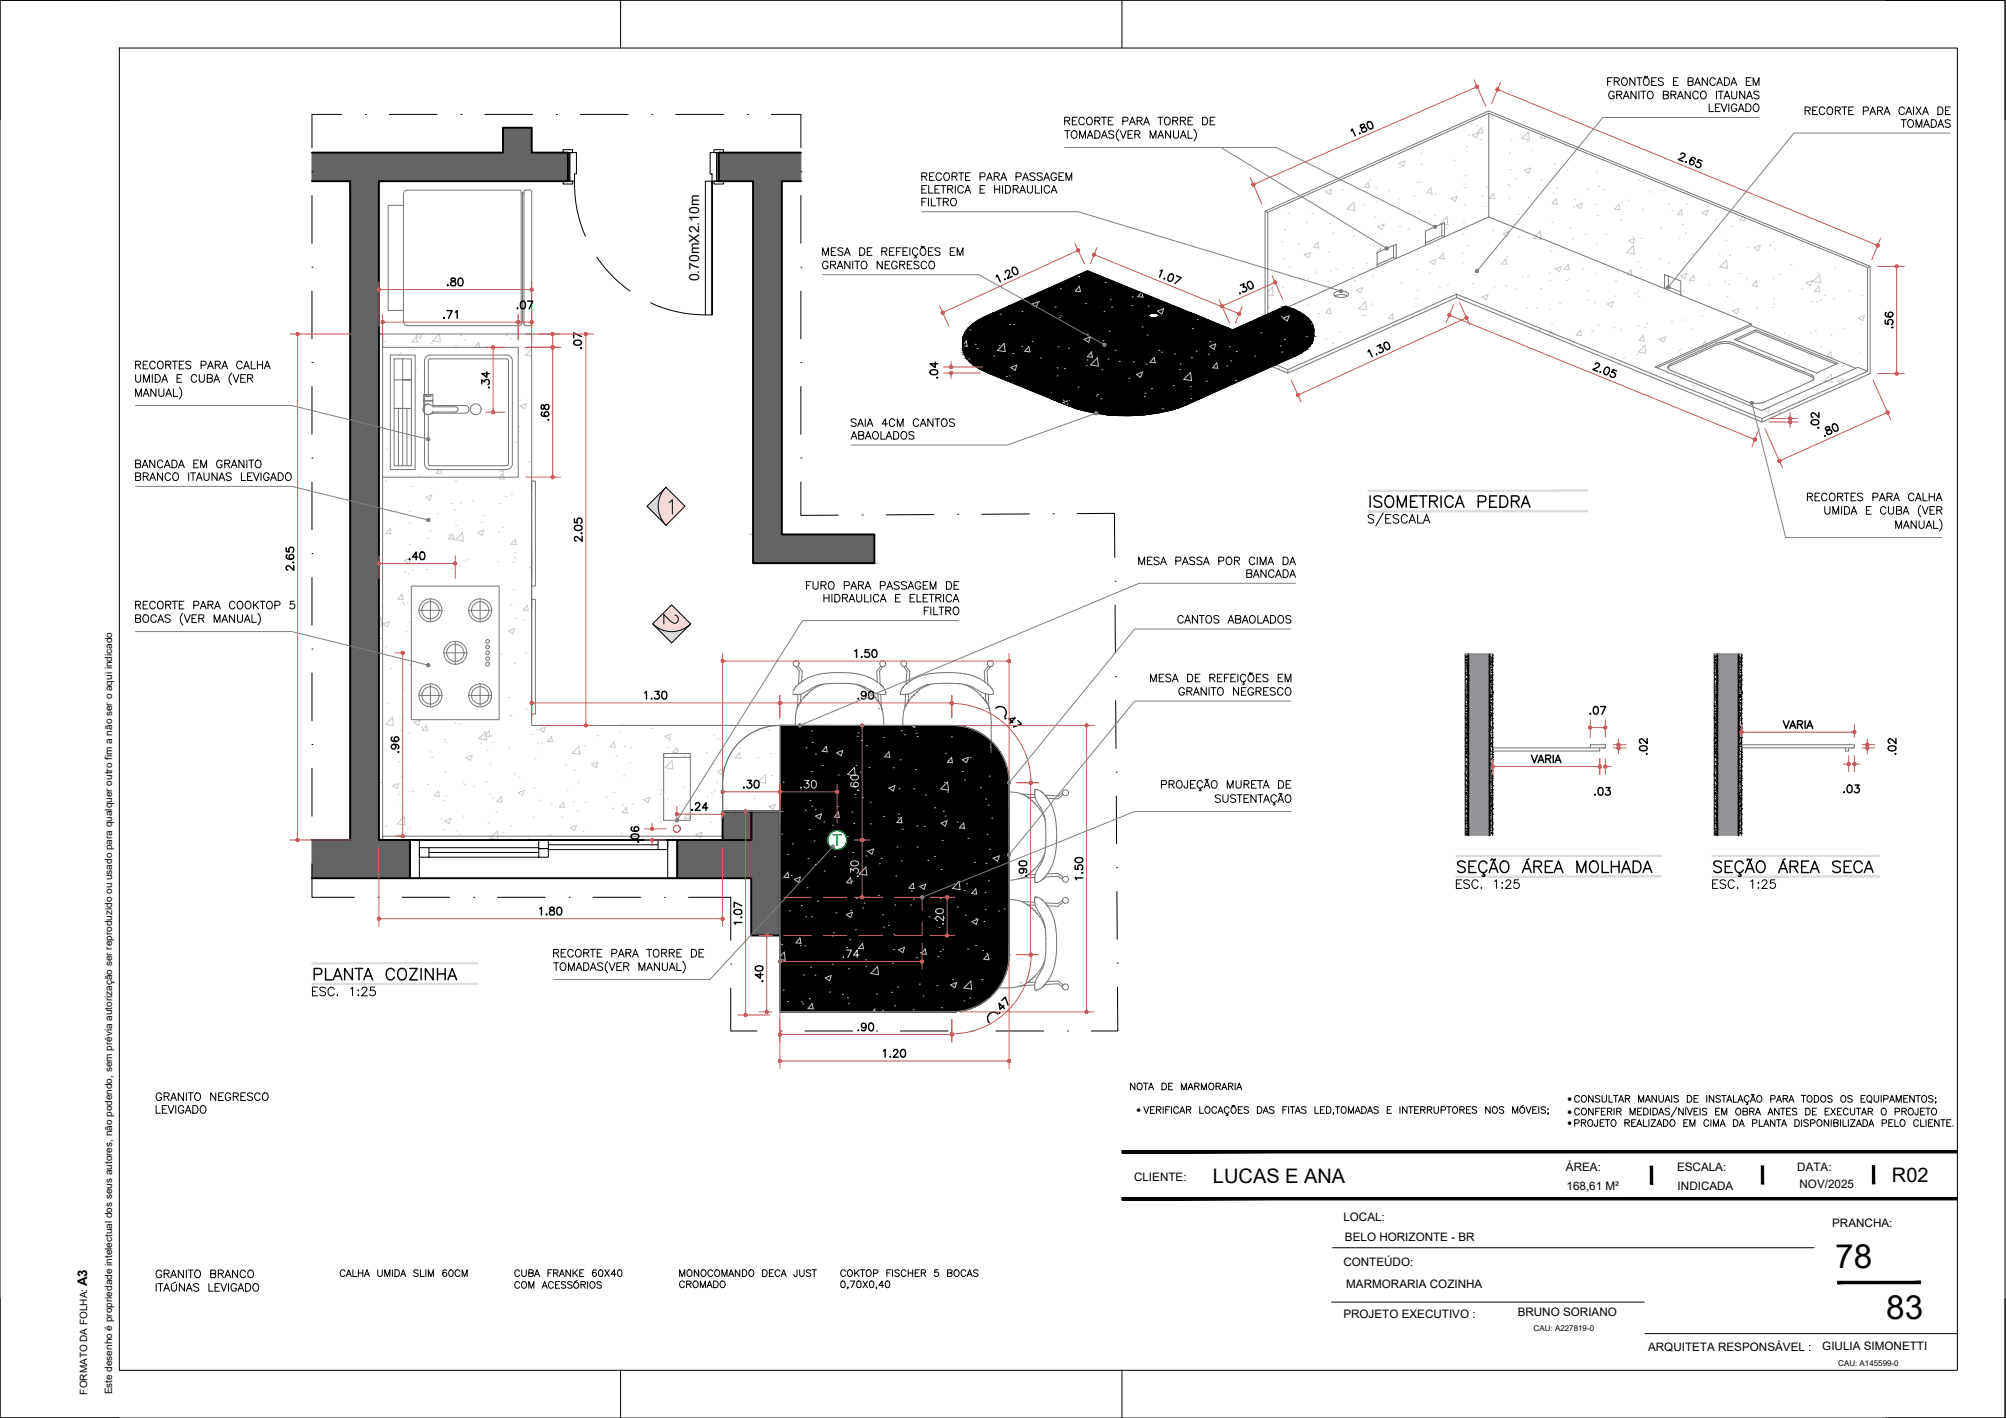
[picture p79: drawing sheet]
<svg xmlns="http://www.w3.org/2000/svg" width="420mm" height="297mm" viewBox="0 0 420 297" stroke-linecap="round" stroke-linejoin="round" font-family="sans-serif">
<defs><g id="words">
<g font-size="7">
<text x="384.4" y="265.6">78</text>
<text x="395.1" y="276.3">83</text>
</g>
<text font-size="5.7" x="285.8" y="107.6">ISOMETRICA PEDRA</text>
<g font-size="5.3">
<text x="137.9" y="131.9">2</text>
<text x="64.6" y="206.4">PLANTA COZINHA</text>
</g>
<g font-size="4.9">
<text x="84.3" y="118.5">.40</text>
<text x="178.5" y="147.8">.90</text>
<text x="143.6" y="171.1">.24</text>
<text x="178.5" y="217.3">.90</text>
</g>
<text font-size="4.9" fill="#808080" x="198.6" y="194.7" transform="rotate(-90 198.6 194.7)">.20</text>
<g font-size="4.4">
<text x="92.4" y="61">.80</text>
<text x="397.2" y="69.8" transform="rotate(-90 397.2 69.8)">.56</text>
<text x="103.4" y="82.5" transform="rotate(-90 103.4 82.5)">.34</text>
<text x="115.7" y="89.3" transform="rotate(-90 115.7 89.3)">.68</text>
<text x="122.8" y="114.7" transform="rotate(-90 122.8 114.7)">2.05</text>
<text x="84.3" y="158.7" transform="rotate(-90 84.3 158.7)">.96</text>
<text x="319.6" y="160.9">VARIA</text>
<text x="154.5" y="166.2">.30</text>
<text x="227.5" y="185.6" transform="rotate(-90 227.5 185.6)">1.50</text>
<text x="160.5" y="206.7" transform="rotate(-90 160.5 206.7)">.40</text>
<text x="183.8" y="222.6">1.20</text>
</g>
<g font-size="4.4" fill="#dbdbdb">
<text x="166.5" y="166.2">.30</text>
<text x="180.6" y="166.9" transform="rotate(-90 180.6 166.9)">.60</text>
<text x="180.6" y="184.9" transform="rotate(-90 180.6 184.9)">.30</text>
<text x="175.3" y="201.8">.74</text>
</g>
<text font-size="4.4" fill="#808080" x="215.9" y="184.9" transform="rotate(-90 215.9 184.9)">.90</text>
<g font-size="4.2">
<text x="254.1" y="247.9">LUCAS E ANA</text>
<text x="396.3" y="247.7">R02</text>
</g>
<text font-size="3.5" fill="#139b48" x="174.3" y="177.3">T</text>
<text font-size="2.9" x="146.5" y="58.9" transform="rotate(-90 146.5 58.9)">0.70mX2.10m</text>
<text font-size="2.8" x="18.3" y="269.4" transform="rotate(-90 18.3 269.4)">A3</text>
<g font-size="2.4">
<text x="328" y="245.3">ÁREA:</text>
<text x="351.3" y="245.3">ESCALA:</text>
<text x="376.4" y="245.3">DATA:</text>
<text x="237.5" y="247.3">CLIENTE:</text>
<text x="328.1" y="249.4">168,61 M²</text>
<text x="351.4" y="249.4">INDICADA</text>
<text x="376.9" y="248.9">NOV/2025</text>
<text x="281.4" y="255.9">LOCAL:</text>
<text x="383.8" y="257.1">PRANCHA:</text>
<text x="281.7" y="260">BELO HORIZONTE - BR</text>
<text x="281.4" y="265.1">CONTEÚDO:</text>
<text x="282" y="269.8">MARMORARIA COZINHA</text>
<text x="317.9" y="275.7">BRUNO SORIANO</text>
<text x="281.4" y="276.1">PROJETO EXECUTIVO :</text>
<text x="345.2" y="283">ARQUITETA RESPONSÁVEL :</text>
<text x="381.7" y="282.9">GIULIA SIMONETTI</text>
</g>
<g font-size="2.1">
<text x="238.1" y="233.2">·</text>
<text x="328.3" y="230.9">·</text>
<text x="328.3" y="233.6">·</text>
<text x="328.3" y="236">·</text>
<text x="18.3" y="292.1" transform="rotate(-90 18.3 292.1)">FORMATO DA FOLHA:</text>
<text x="23.5" y="292.1" transform="rotate(-90 23.5 292.1)">Este desenho é propriedade intelectual dos seus autores, não podendo, sem prévia autorização ser reproduzido ou usado para qualquer outro fim a não ser o aqui indicado</text>
</g>
<g font-size="1.7">
<text x="321.2" y="278.9">CAU: A227819-0</text>
<text x="385" y="286.1">CAU: A145599-0</text>
</g>
</g></defs>
<!-- layer: 03-TRA_cinzaC -->
<g fill="#000" stroke="#000" stroke-width=".21">
<path d="M211.3 64.1l16.5-7.4 18.1 7.4zM201.6 71.6l.1 .3zM204.2 76.7h2.7v.7zM206.9 76.7l.3 .1zM268.9 64.3l.4-.2 .5 .2zM270.9 73.3l.5-.2v.2zM271.4 74h1.1l-.7 .3zM275.2 68.9l-.1 .2zM223.8 83.6l1.2 .4h-1.2zM233.4 87h5.2zM234 85.6h3.4zM247.9 83.6l.7-.3v.3z"/>
<path d="M248.6 83.6h2.6l-2.5 1.1zM158.5 153h45.7zM162.4 152h37.9z"/>
<path d="M201.6 71.9l.2 .6zM201.6 71.9l.2 .6h-.2z"/>
<path d="M201.6 72.5l.5 .5-.3-.5zM201.6 72.5l.5 .5h-.5z"/>
<path d="M201.6 73l.7 .4-.2-.4zM201.6 73l.7 .4h-.6z"/>
<path d="M201.7 73.4l1.1 .6-.5-.6zM201.7 73.4l1.1 .6h-1z"/>
<path d="M201.8 74l1.3 .3-.3-.3zM201.8 74l1.3 .3h-1.1z"/>
<path d="M202 74.3l1.8 .6-.7-.6zM202 74.3l1.8 .6h-1.5z"/>
<path d="M202.3 74.9l1.8 .3-.3-.3zM202.3 74.9l1.8 .3h-1.5z"/>
<path d="M202.6 75.2l2.5 .6-1-.6zM202.6 75.2l2.5 .6h-2z"/>
<path d="M204.2 76.7l1.2 .7h1.5zM205.4 77.4h1.5v.7z"/>
<path d="M203.1 75.8l2.3 .2-.3-.2zM203.1 75.8l2.3 .2h-2.1z"/>
<path d="M203.3 76l3.5 .6-1.4-.6zM203.3 76l3.5 .6h-2.7z"/>
<path d="M204.1 76.6l2.8 .1zM204.1 76.6l2.8 .1z"/>
<path d="M206.9 76.8l3.6 1.3zM206.9 76.8l3.6 1.3h-3.6z"/>
<path d="M206.9 78.1l16.9 5.5-13.3-5.5zM206.9 78.1l16.9 5.5h-3.5z"/>
<path d="M206.9 66.1l33.7 .1v-.1zM206.6 66.2l.3-.1 33.7 .1z"/>
<path d="M207.1 66l33.5 .1v-.1zM206.9 66.1l.2-.1 33.5 .1z"/>
<path d="M206.6 66.2l34.1 .1-.1-.1zM206.4 66.3l.2-.1 34.1 .1z"/>
<path d="M207.4 65.9l33.2 .1 .1-.1zM207.1 66l.3-.1 33.2 .1z"/>
<path d="M206.4 66.3h34.3zM206.3 66.3h34.4z"/>
<path d="M206.3 66.3l34.6 .1-.2-.1zM206.1 66.4l.2-.1 34.6 .1z"/>
<path d="M207.6 65.8l33.1 .1 .2-.1zM207.4 65.9l.2-.1 33.1 .1z"/>
<path d="M206.1 66.4l35 .1zM206 66.5h35.1z"/>
<path d="M207.8 65.7h33.3zM207.6 65.8h33.3z"/>
<path d="M206 66.5l35.4 .1zM205.9 66.6h35.5z"/>
<path d="M207.9 65.6h33.5zM207.9 65.6h33.5z"/>
<path d="M207.9 65.6h33.5zM207.8 65.7h33.3z"/>
<path d="M205.9 66.6h35.8zM205.9 66.6h35.8z"/>
<path d="M208 65.6h33.6zM207.9 65.6h33.5z"/>
<path d="M211.3 64.1l38.3 1.5-3.7-1.5zM208 65.6l3.3-1.5 38.3 1.5z"/>
<path d="M241.6 65.6h8zM241.6 65.6h8z"/>
<path d="M241.9 65.6l7.8 .1zM241.9 65.6l7.8 .1z"/>
<path d="M242.2 65.7h7.7zM242.2 65.7h7.7z"/>
<path d="M242.4 65.7l7.7 .1zM242.4 65.7l7.7 .1z"/>
<path d="M242.6 65.8l7.8 .1zM242.6 65.8l7.8 .1z"/>
<path d="M242.7 65.9l8 .2-.3-.2zM242.7 65.9l8 .2h-7.9z"/>
<path d="M242.8 66.1l8.2 .1-.3-.1zM242.8 66.1l8.2 .1h-8.2z"/>
<path d="M242.8 66.2l8.5 .1-.3-.1zM242.8 66.2l8.5 .1h-8.6z"/>
<path d="M242.7 66.3l8.9 .1zM242.5 66.4h9.1z"/>
<path d="M242.5 66.4l9.3 .1zM242.3 66.5h9.5z"/>
<path d="M242.3 66.5h9.6zM242 66.5h9.9z"/>
<path d="M242 66.5l9.9 .1zM241.7 66.6h10.2z"/>
<path d="M205.9 66.6l47.3 .5-1.3-.5zM204.9 67.1l1-.5 47.3 .5z"/>
<path d="M204.9 67.1l50.2 .8-1.9-.8zM203.7 67.9l1.2-.8 50.2 .8z"/>
<path d="M203.7 67.9l53.6 .8-2.2-.8zM202.8 68.7l.9-.8 53.6 .8z"/>
<path d="M202.8 68.7l55.4 .4-.9-.4zM202.8 68.7l55.4 .4h-55.7z"/>
<path d="M206.9 76.7l41.7 6.6 14.8-6.6zM206.9 76.7l41.7 6.6h-25.4z"/>
<path d="M205.4 76l58 .7 1.5-.7zM205.4 76l58 .7h-56.5z"/>
<path d="M251.8 83.3l14.6-6.5h-3.3zM248.6 83.3l14.5-6.5-11.3 6.5z"/>
<path d="M204.1 75.2l60.8 .8 1.8-.8zM204.1 75.2l60.8 .8h-59.5z"/>
<path d="M264 76.4l2.4 .4 .8-.4zM263.1 76.8l.9-.4 2.4 .4z"/>
<path d="M203.1 74.3l63.6 .9 1.9-.9zM203.1 74.3l63.6 .9h-62.6z"/>
<path d="M268.9 64.3l2 .5-1.1-.5zM267.9 64.8l1-.5 2 .5z"/>
<path d="M202.3 73.4l66.3 .9 2-.9zM202.3 73.4l66.3 .9h-65.5z"/>
<path d="M267.9 64.8l4.2 .5-1.2-.5zM266.6 65.3l1.3-.5 4.2 .5z"/>
<path d="M202.2 73.3l68.4 .1 .3-.1zM202.2 73.3l68.4 .1h-68.3z"/>
<path d="M202.1 73.1l68.8 .2 .5-.2zM202.1 73.1l68.8 .2h-68.7z"/>
<path d="M271.4 74v.3h.4zM271.4 74.3h.4l-.4 .3z"/>
<path d="M270.9 73.3l.5 1v-1zM268.6 74.3l2.3-1 .5 1z"/>
<path d="M268.6 74.3l2.8 .3v-.3zM268.1 74.6l.5-.3 2.8 .3z"/>
<path d="M268.1 74.6l-.9 1.8 4.2-1.8zM264 76.4l4.1-1.8-.9 1.8z"/>
<path d="M266.6 65.3l6.3 .5-.8-.5zM265.5 65.8l1.1-.5 6.3 .5z"/>
<path d="M201.8 72.5l69.6 .6 1.1-.6zM201.8 72.5l69.6 .6h-69.3z"/>
<path d="M201.8 72.5h70.7zM201.8 72.5h70.7z"/>
<path d="M265.5 65.8l7.7 .2-.3-.2zM265.2 66l.3-.2 7.7 .2z"/>
<path d="M265.2 66l8.1 .1zM265 66.1l.2-.1 8.1 .1z"/>
<path d="M265 66.1l9 .5-.7-.5zM263.7 66.6l1.3-.5 9 .5z"/>
<path d="M273.5 71.9h1.3zM273.5 71.9h1.3z"/>
<path d="M201.7 71.9l70.8 .6 1-.6zM201.7 71.9l70.8 .6h-70.7z"/>
<path d="M271.4 73.3l1.1 .7 1-.7zM271.4 73.3l1.1 .7h-1.1z"/>
<path d="M271.4 73.1l2.1 .2 .2-.2zM271.4 73.1l2.1 .2h-2.1z"/>
<path d="M201.6 71.6l71.9 .3 .3-.3zM201.6 71.6l71.9 .3h-71.8z"/>
<path d="M263.7 66.6l10.9 .8-.6-.8zM262 67.4l1.7-.8 10.9 .8z"/>
<path d="M201.7 71.2l72.1 .4 .4-.4zM201.7 71.2l72.1 .4h-72.2z"/>
<path d="M272.3 72.6l1.4 .5 .5-.5zM271.4 73.1l.9-.5 1.4 .5z"/>
<path d="M272.5 72.5h1.8zM272.3 72.6h1.9z"/>
<path d="M262 67.4l13 .7-.4-.7zM260.3 68.1l1.7-.7 13 .7z"/>
<path d="M201.7 70.6l72.5 .6 .5-.6zM201.7 70.6l72.5 .6h-72.5z"/>
<path d="M201.8 70.4l72.9 .2 .1-.2zM201.8 70.4l72.9 .2h-73z"/>
<path d="M273.5 71.9l.8 .6 .5-.6zM272.5 72.5l1-.6 .8 .6z"/>
<path d="M260.3 68.1l14.9 .8-.2-.8zM258.6 68.9l1.7-.8 14.9 .8z"/>
<path d="M274.2 71.2l.6 .7 .3-.7zM273.5 71.9l.7-.7 .6 .7z"/>
<path d="M202.1 69.6l73 .1zM202.1 69.6l73 .1z"/>
<path d="M202.1 69.7l72.7 .7 .3-.7zM202.1 69.7l72.7 .7h-73z"/>
<path d="M274.3 71.1h.8zM274.3 71.1l.8 .1z"/>
<path d="M202.5 69.1l72.6 .5v-.5zM202.5 69.1l72.6 .5h-73z"/>
<path d="M274.8 70.4l.3 .7v-.7zM274.8 70.4l.3 .7h-.8z"/>
<path d="M258.6 68.9l16.5 .2 .1-.2zM258.2 69.1l.4-.2 16.5 .2z"/>
<path d="M275.1 69.1l.1 .6zM275.1 69.1v.6z"/>
<path d="M275.1 69.7l.1 .6zM275.1 69.7l.1 .6h-.4z"/>
<path d="M274.8 70.3h.4zM274.8 70.3l.3 .1z"/>
<path d="M220.3 83.6l3.5 1.4v-1.4zM220.3 83.6l3.5 1.4z"/>
<path d="M223.8 84l1.8 .2-.6-.2zM223.8 84l1.8 .2h-1.8z"/>
<path d="M223.8 84.2l3.7 .5-1.9-.5zM223.8 84.2l3.7 .5h-3.7z"/>
<path d="M223.8 84.7l5.2 .3-1.5-.3zM223.8 84.7l5.2 .3h-5.2z"/>
<path d="M223.8 85l5.8 .1zM223.8 85l5.8 .1z"/>
<path d="M224.2 85.1l7.6 .3-2.2-.3zM224.2 85.1l7.6 .3h-6.8z"/>
<path d="M225 85.4l9 .2-2.2-.2zM225 85.4l9 .2h-8.6z"/>
<path d="M233.4 87h4zM234 87h3.4z"/>
<path d="M225.4 85.6h10.9zM225.4 85.6h10.9z"/>
<path d="M233.4 85.5h5.2zM233.4 85.5l4 .1z"/>
<path d="M231.8 85.4l6.8 .1 1.3-.1zM231.8 85.4l6.8 .1z"/>
<path d="M231.8 86.9l6.8 .1 1.3-.1zM231.8 86.9l6.8 .1z"/>
<path d="M231.1 85.3h9.7zM231.1 85.3l8.8 .1z"/>
<path d="M231.1 86.8l8.8 .1 .9-.1zM231.1 86.8l8.8 .1z"/>
<path d="M229.6 85.1l11.2 .2 1.3-.2zM229.6 85.1l11.2 .2h-9.7z"/>
<path d="M229.6 86.6l11.2 .2 1.3-.2zM229.6 86.6l11.2 .2h-9.7z"/>
<path d="M228.9 85l13.2 .1 .9-.1zM228.9 85l13.2 .1h-12.5z"/>
<path d="M228.9 86.4l13.2 .2 .9-.2zM228.9 86.4l13.2 .2h-12.5z"/>
<path d="M227.5 84.7l15.5 .3 1.2-.3zM227.5 84.7l15.5 .3h-14.1z"/>
<path d="M227.5 86.2l15.5 .2 1.2-.2zM227.5 86.2l15.5 .2h-14.1z"/>
<path d="M226.8 84.5l17.4 .2 .8-.2zM226.8 84.5l17.4 .2h-16.7z"/>
<path d="M226.8 86l17.4 .2 .8-.2zM226.8 86l17.4 .2h-16.7z"/>
<path d="M225.6 84.2l19.4 .3 1.2-.3zM225.6 84.2l19.4 .3h-18.2z"/>
<path d="M225.6 85.6l19.4 .4 1.2-.4zM225.6 85.6l19.4 .4h-18.2z"/>
<path d="M225.6 85.6h20.6zM225.6 85.6h20.6z"/>
<path d="M237.4 85.6h8.9zM236.3 85.6h9.9z"/>
<path d="M238.6 85.5h7.9zM237.4 85.6h8.9z"/>
<path d="M225 84l21.2 .2 .7-.2zM225 84l21.2 .2h-20.6z"/>
<path d="M239.9 85.4l6.6 .1 .4-.1zM238.6 85.5l1.3-.1 6.6 .1z"/>
<path d="M240.8 85.3h6.3zM239.9 85.4h7z"/>
<path d="M223.8 83.6l23.1 .4 1-.4zM223.8 83.6l23.1 .4h-21.9z"/>
<path d="M243 85l4.1 .3 .9-.3zM240.8 85.3l2.2-.3 4.1 .3z"/>
<path d="M223.2 83.3l24.7 .3 .7-.3zM223.2 83.3l24.7 .3h-24.1z"/>
<path d="M247.9 83.6l.7 .4v-.4zM246.9 84l1-.4 .7 .4z"/>
<path d="M246.9 84l1.7 .5v-.5zM245 84.5l1.9-.5 1.7 .5z"/>
<path d="M248.6 83.6v1.1h.1zM248.6 84.7h.1z"/>
<path d="M245 84.5l3.6 .2v-.2zM244.2 84.7l.8-.2 3.6 .2z"/>
<path d="M244.2 84.7l4.4 .1zM244.1 84.8h4.5z"/>
<path d="M244.1 84.8l3.9 .2 .6-.2zM243 85l1.1-.2 3.9 .2z"/>
<path d="M248.6 83.3l2.6 .3 .6-.3zM248.6 83.3l2.6 .3h-2.6z"/>
<path d="M163.3 152h37zM162.4 152h37.9zM162.3 152h38z"/>
<path d="M162.3 152l39 .1-1-.1zM161.4 152.1l.9-.1 39 .1z"/>
<path d="M161.4 152.1h39.9zM161.4 152.1h39.9z"/>
<path d="M161.4 152.1l40.9 .2-1-.2zM160.4 152.3l1-.2 40.9 .2z"/>
<path d="M160.4 152.3h41.9zM160.4 152.3h41.9z"/>
<path d="M160.4 152.3l42.8 .3-.9-.3zM159.4 152.6l1-.3 42.8 .3z"/>
<path d="M159.4 152.6h43.9zM159.4 152.6h43.9z"/>
<path d="M159.4 152.6l44.8 .4-.9-.4zM158.5 153l.9-.4 44.8 .4zM158.5 153h45.7z"/>
<path d="M158.5 153l46.6 .4-.9-.4zM157.6 153.4l.9-.4 46.6 .4z"/>
<path d="M157.6 153.4h47.5zM157.6 153.4h47.5z"/>
<path d="M157.6 153.4l48.3 .5-.8-.5zM156.8 153.9l.8-.5 48.3 .5z"/>
<path d="M156.8 153.9h49.1zM156.8 153.9h49.1z"/>
<path d="M156.8 153.9l49.9 .6-.8-.6zM156 154.5l.8-.6 49.9 .6z"/>
<path d="M156 154.5h50.7zM156 154.5h50.7z"/>
<path d="M156 154.5l51.5 .6-.8-.6zM155.2 155.1l.8-.6 51.5 .6z"/>
<path d="M155.2 155.1l52.3 .1zM155.2 155.1l52.3 .1z"/>
<path d="M155.2 155.2l53 .6-.7-.6zM155.2 155.2l53 .6h-53.7z"/>
<path d="M154.5 155.8l53.7 .1zM154.5 155.8l53.7 .1z"/>
<path d="M154.5 155.9l54.3 .7-.6-.7zM154.5 155.9l54.3 .7h-54.9z"/>
<path d="M153.9 156.6h54.9zM153.9 156.6h54.9z"/>
<path d="M153.9 156.6l55.5 .8-.6-.8zM153.9 156.6l55.5 .8h-56.1z"/>
<path d="M153.3 157.4h56.1zM153.3 157.4h56.1z"/>
<path d="M153.3 157.4l56.6 .8-.5-.8zM153.3 157.4l56.6 .8h-57.1z"/>
<path d="M152.8 158.2l57.1 .1zM152.8 158.2l57.1 .1z"/>
<path d="M152.8 158.3l57.5 .8-.4-.8zM152.8 158.3l57.5 .8h-57.9z"/>
<path d="M152.4 159.1l58 .1zM152.4 159.1l58 .1z"/>
<path d="M152.3 159.2l58.4 .9-.3-.9zM152.3 159.2l58.4 .9h-58.7z"/>
<path d="M163.3 176l10.1 .3v-.3zM163.3 176l10.1 .3h-10.1z"/>
<path d="M163.3 175.6l10.1 .4v-.4zM163.3 175.6l10.1 .4h-10.1z"/>
<path d="M163.3 176.3l10.2 .4-.1-.4zM163.3 176.3l10.2 .4h-10.2z"/>
<path d="M163.3 175.2l10.1 .4 .1-.4zM163.3 175.2l10.1 .4h-10.1z"/>
<path d="M163.3 176.7l10.4 .3-.2-.3zM163.3 176.7l10.4 .3h-10.4z"/>
<path d="M163.3 174.9l10.2 .3 .2-.3zM163.3 174.9l10.2 .3h-10.2z"/>
<path d="M163.3 177l10.6 .3-.2-.3zM163.3 177l10.6 .3h-10.6z"/>
<path d="M163.3 174.6l10.4 .3 .2-.3zM163.3 174.6l10.4 .3h-10.4z"/>
<path d="M163.3 177.3l10.8 .3-.2-.3zM163.3 177.3l10.8 .3h-10.8z"/>
<path d="M163.3 174.4l10.6 .2 .2-.2zM163.3 174.4l10.6 .2h-10.6z"/>
<path d="M163.3 177.6l11.2 .2-.4-.2zM163.3 177.6l11.2 .2h-11.2z"/>
<path d="M163.3 174.2l10.8 .2 .4-.2zM163.3 174.2l10.8 .2h-10.8z"/>
<path d="M163.3 177.8l11.5 .1-.3-.1zM163.3 177.8l11.5 .1h-11.5z"/>
<path d="M163.3 174l11.2 .2 .3-.2zM163.3 174l11.2 .2h-11.2z"/>
<path d="M163.3 177.9l11.9 .1zM163.3 177.9l11.9 .1z"/>
<path d="M163.3 174h11.9zM163.3 174h11.5z"/>
<path d="M152 160.1h58.7zM152 160.1h58.7z"/>
<path d="M152 160.1l59 .9-.3-.9zM152 160.1l59 .9h-59.3z"/>
<path d="M151.7 161l59.3 .1zM151.7 161l59.3 .1z"/>
<path d="M151.7 161.1l59.5 .9-.2-.9zM151.7 161.1l59.5 .9h-59.7z"/>
<path d="M151.5 162l59.7 .1zM151.5 162l59.7 .1z"/>
<path d="M151.5 162.1l59.8 .9-.1-.9zM151.5 162.1l59.8 .9h-59.9z"/>
<path d="M151.4 163h59.9zM151.4 163h59.9z"/>
<path d="M151.4 163l59.9 1v-1zM151.4 163l59.9 1h-60z"/>
<path d="M151.3 164h60zM151.3 164h60z"/>
<path d="M151.3 164l60 6v-6zM151.3 164l60 6h-59.9z"/>
<path d="M163.3 170l48 4v-4zM163.3 170l48 4h-48z"/>
<path d="M175.5 174h35.8zM175.5 174h35.8z"/>
<path d="M175.9 174l35.4 .2v-.2zM175.9 174l35.4 .2h-35.1z"/>
<path d="M176.2 174.2l35.1 .2v-.2zM176.2 174.2l35.1 .2h-34.7z"/>
<path d="M176.6 174.4l34.7 .2v-.2zM176.6 174.4l34.7 .2h-34.5z"/>
<path d="M176.8 174.6l34.5 .3v-.3zM176.8 174.6l34.5 .3h-34.2z"/>
<path d="M177.1 174.9l34.2 .3v-.3zM177.1 174.9l34.2 .3h-34.1z"/>
<path d="M177.2 175.2l34.1 .4v-.4zM177.2 175.2l34.1 .4h-34z"/>
<path d="M177.3 175.6l34 .4v-.4zM177.3 175.6l34 .4h-33.9z"/>
<path d="M177.4 176l33.9 .3v-.3zM177.4 176l33.9 .3h-34z"/>
<path d="M177.3 176.3l34 .4v-.4zM177.3 176.3l34 .4h-34.1z"/>
<path d="M177.2 176.7l34.1 .3v-.3zM177.2 176.7l34.1 .3h-34.2z"/>
<path d="M177.1 177l34.2 .3v-.3zM177.1 177l34.2 .3h-34.5z"/>
<path d="M176.8 177.3l34.5 .3v-.3zM176.6 177.6l.2-.3 34.5 .3z"/>
<path d="M176.6 177.6l34.7 .2v-.2zM176.2 177.8l.4-.2 34.7 .2z"/>
<path d="M176.2 177.8l35.1 .1v-.1zM175.9 177.9l.3-.1 35.1 .1z"/>
<path d="M175.9 177.9l35.4 .1zM175.5 178h35.8z"/>
<path d="M163.3 178l48 22v-22zM163.3 178l48 22h-48z"/>
<path d="M163.3 200l48 1v-1zM163.3 200l48 1h-48z"/>
<path d="M163.3 211.9h37zM163.3 211.9l36 .1z"/>
<path d="M163.3 211.8l37 .1 1-.1zM163.3 211.8l37 .1h-37z"/>
<path d="M163.3 211.6l38 .2 1-.2zM163.3 211.6l38 .2h-38z"/>
<path d="M163.3 211.3l39 .3 .9-.3zM163.3 211.3l39 .3h-39z"/>
<path d="M163.3 211l39.9 .3 1-.3zM163.3 211l39.9 .3h-39.9z"/>
<path d="M163.3 210.5l40.9 .5 .9-.5zM163.3 210.5l40.9 .5h-40.9z"/>
<path d="M163.3 210l41.8 .5 .8-.5zM163.3 210l41.8 .5h-41.8z"/>
<path d="M163.3 209.4l42.6 .6 .8-.6zM163.3 209.4l42.6 .6h-42.6z"/>
<path d="M163.3 208.8l43.4 .6 .8-.6zM163.3 208.8l43.4 .6h-43.4z"/>
<path d="M163.3 208.1l44.2 .7 .7-.7zM163.3 208.1l44.2 .7h-44.2z"/>
<path d="M163.3 207.3l44.9 .8 .6-.8zM163.3 207.3l44.9 .8h-44.9z"/>
<path d="M163.3 206.5l45.5 .8 .6-.8zM163.3 206.5l45.5 .8h-45.5z"/>
<path d="M163.3 205.7l46.1 .8 .5-.8zM163.3 205.7l46.1 .8h-46.1z"/>
<path d="M163.3 204.8l46.6 .9 .4-.9zM163.3 204.8l46.6 .9h-46.6z"/>
<path d="M163.3 203.9l47 .9 .4-.9zM163.3 203.9l47 .9h-47z"/>
<path d="M163.3 202.9l47.4 1 .3-1zM163.3 202.9l47.4 1h-47.4z"/>
<path d="M163.3 201.9l47.7 1 .2-1zM163.3 201.9l47.7 1h-47.7z"/>
<path d="M163.3 201l47.9 .9 .1-.9zM163.3 201l47.9 .9h-47.9z"/>
</g>
<g fill="none" stroke="#c7c8ca" stroke-width=".21">
<path d="M281.1 39.8h.1M286.6 38.2l.2 1.1M286.6 38.2l-.9 1 1.1 .1M287 37.7h.1M288.2 39.4h.1M293 34.2l1.3-.5-.4 1.1-.9-.6M293.1 35.1h.1M296.8 38.1h.1M297.4 38.2h.1M297.6 32.1h.1M297.7 34.5h.1M299.7 39.3l.3 1.2-1.1-.1z"/>
<path d="M304.6 33.6h.1M306.5 38.6h.1M306.8 39.3h.1M306.9 36.8h.1M307.1 30.7h.1M307.6 28.3h.1M309.4 26.3h.1M309.6 27.8l-1.2 .5 .9 .6 .3-1.1M310.1 29.2h.1M310.3 26.7l.2 1.2-1.1-.1zM311.3 39.3h.1M315.9 38.7h.1"/>
<path d="M316.1 32h.1M316.3 39h.1M316.3 35.5h.1M316.5 29.4h.1M317.5 37.4h.1M318.2 26.5h.1M319.3 35.7l1.3-.5-.4 1.1-.9-.6M319.8 29.6h.1M320.2 27.6l.2 1.7-1.7-.2zM320.7 31.4h.1M322.8 37.7h.1M323.1 28.3l-.5 .6 1 .1"/>
<path d="M323.5 28.5l.1 .5M325.5 34.4h.1M326.1 39.4h.1M327.6 30.5h.1M328.1 35.6h.1M332.5 39.6h.1M334.4 36.2h.1M334.8 39.1h.1M335.8 39.8h.1M339 35.6h.1M343.2 37.8h.1M344.2 37.8h.1"/>
<path d="M225.8 57.9h.1M226.1 60l.2 1.1-1.1-.1zM231.5 59.2h.1M267.1 58.2h.1M268.5 50.6h.1M268.8 54.2h.1M269 48.1h.1M269.8 44.7h.1M270 56h.1M271.9 51h.1M273.2 53.4l1.3-.5-.4 1.1-.9-.6M273.6 46.6h.1"/>
<path d="M273.9 58.4h.1M274.8 44.8h.1M275.5 57h.1M276 50.8l.2 1.1M276 50.8l-.9 1 1.1 .1M276.7 43.8h.1M277.6 40.1l1.3-.5-.4 1.1zM278.1 58.9h.1M278.3 52.8h.1M278.6 46.7h.1M278.7 56.7h.1M278.8 40.6h.1"/>
<path d="M279.2 48.8h.1M279.8 56.4h.1M283.2 56.1h.1M283.4 47h.1M283.5 49.5h.1M283.6 42.4l.2 1.7-1.7-.3zM283.7 58.8h.1M285.5 42.9h.1M286.2 55.2h.1M287.5 57.6h.1M287.7 51.5h.1M287.9 45.4h.1"/>
<path d="M288 48.9h.1M288.3 42.3h.1M289.1 51.9l.1 .7M289.2 51.9l-.9 1.1h.1M289.6 56.8h.1M289.8 46.9h.1M289.8 47l-1.3 .5 1 .6 .3-1.1M290.2 55.2h.1M290.9 40.2h.1M292.8 41.7h.1M293.1 47.4h.1M293.4 59.3h.1"/>
<path d="M295 48h.1M296.1 41.1h.1M296.7 56.4h.1M296.8 53.3h.1M296.9 50.4h.1M297.2 44.3h.1M299.3 57.2h.1M299.8 40.8h.1M300.5 45.1h.1M300.6 40.6h.1M300.8 54.3l-1.3 .5 .9 .7 .3-1.1M301.7 53.7h.1"/>
<path d="M301.9 46.9h-.3l1.5-1.5 .2 1.7-1.3-.2M302.2 53.1l.3 1.1M302.3 53.1l-.9 1 1.1 .1M302.9 47.8h.1M303.2 59.7h.1M303.9 41.6l1.3-.5-.4 1.1zM306.2 55.1h.1M306.3 53.1h.1M306.5 49h.1M306.5 46.5h.1M306.7 42.9h.1M307.5 51.5h.1"/>
<path d="M308.4 59.4h.1M309.1 57.6h.1M310.4 41h.1M311.1 45.9h.1M311.2 43.3h.1M312.6 48.3h.1M312.8 40.5l.2 1.1M312.8 40.5l-.8 1 1.1 .1M313.2 52.2h.1M314.8 48.9l1.3-.4-.4 1.1zM315.4 54.2l-.9 1.1 1.1 .1-.2-1.2M315.4 59.9h.1"/>
<path d="M315.6 53.8h.1M315.8 47.7h.1M316.1 41.6h.1M318 44.9h.1M318.2 49.7h.1M318.8 58h.1M320 57.9h.1M320.1 41.4h.1M321.8 41.5h.1M322.4 48.7h.1M322.6 48.4l.2 1.8-1.6-.3 1.4-1.5M324.5 57.2h.1"/>
<path d="M324.6 58.7h.1M324.8 50.6h.1M324.9 52.6h.1M325.1 46.5h.1M325.3 40.4h.1M325.8 56.3l1.2-.5-.3 1.1zM326 41.6l.2 1.2-1.1-.1zM328.1 58.7h.1M328.5 55.4l.2 1.1M328.5 55.4l-.9 1 1.1 .1M328.6 58.4h.1M328.8 47.8h.1"/>
<path d="M329.3 50h.1M329.6 43.4h.1M329.9 41.8h.1M330.2 43l1.3-.4-.4 1.1zM331.4 56.3h.1M332.2 49.1h.1M334.1 57.3h.1M334.2 42.8h.1M334.3 51.3h.1M334.6 45.2h.1M336.3 49.1h.1M338.4 58.9h.1"/>
<path d="M338.7 56.9h.1M339 42.8l.3 1.1M339.1 42.8l-.9 1 1.1 .1M339.5 46h.1M339.7 42.3h.1M340.7 52.9l1.6 .3-.2-1.8-1.4 1.5M341.1 41.9h.1M341.1 50.4l1.3-.5-.4 1.1zM341.6 56.5l.2 1.2M341.6 56.5l-.9 1.1 1.1 .1M341.8 57.7h.1M341.9 49.5h.1"/>
<path d="M343 54.8h.1M343.5 56h.1M343.7 50h.1M344 43.9h.1M345.6 40.2h.1M347.6 54.2h.1M347.8 47.6h.1M348.1 59.3h.1M349.4 55.1h.1M349.4 42.7h.1M350.2 44.2h.1M351.7 49.9h.1"/>
<path d="M352 57.8l1.3-.5-.4 1.1zM352.4 47h.1M352.4 45h-1.1l.9-1.1 .2 1.2M352.6 40.4h.1M352.8 54.9h.1M353 48.8h.1M353.2 42.7h.1M353.8 59.1h.1M354.5 53.3h.1M354.7 57.7l.2 1.1M354.7 57.7l-.8 1 1 .1M356.5 44.5l1.3-.5-.4 1.1z"/>
<path d="M357.9 59.7h.1M359.2 43.1h.1M359.3 46.1h.1M360.1 53.3h.1M361.3 59h.1M361.5 50.3h.1M361.6 54.5l.2 1.7-1.6-.2zM362 59.6h.1M362.3 53.5h.1M362.5 47.4h.1M364.4 57.3h.1M365 45.4l-.6 .7 1.1 .1"/>
<path d="M365.4 45.5l.1 .7M365.8 58.4h.1M366.1 51.8h.1M367.4 51.9l1.3-.5-.4 1.1zM367.9 58.8l.2 1.2-1.1-.1zM370.6 51.2h.1M370.7 51.4h.1M371.2 50.7h.1M371.4 58.3h.1M371.6 52.2h.1M372.7 57.5h.1M375.1 55.4h.1"/>
<path d="M378.3 59.2l1.3-.5-.4 1.2-.9-.6M380.7 57.1h.1M380.9 60l.2 1.1M381 60l-.9 1 1.1 .1M381.1 57.5l.2 1.7-1.6-.2zM384.3 56h.1M388.9 55.4h.1M390.2 55.8h.1M80.6 71.5h.1M83.8 74h.1M86.6 73.1h.1M87.1 77.5h.1"/>
<path d="M87.2 70.6l.2 1.1-1.1-.1zM87.3 71.5h.1M87.9 70l-.8 .3 .9 .6 .3-.9M90.3 71.9h.1M92 70l-1.4 1.4 1.6 .2-.2-1.6M95.4 72.5h.1M96.5 70.3h.1M97.2 71.3h.1M100 71.9h.1M100.1 72.4h.1M100.3 71.7l.2 1.2M100.3 71.7l-.9 1.1 1.1 .1"/>
<path d="M106 70.3h.1M106.9 71h.1M109.9 72.8h.1M111.4 73.1l-1.3 1.3 1.3 .2M201.6 72.5h1M202.4 71.4l.2 1.2M202.4 71.4l-.8 1M202.9 75.2h.1M203.1 69.1h.1M204.3 72.1h.1M204.7 73h.1M208.1 74.6h.1"/>
<path d="M209.3 72.4h.1M209.5 65.8h.1M210.5 73.7l-1.6-.3 1.4-1.5 .2 1.8M210.8 78.9h.1M211.4 78.7h.1M211.5 68h.1M211.7 77l.9 .6 .4-1.1-1.3 .5M212.1 74h.1M212.3 67.9h.1M214 72.5h.1M214.1 65.2h.1M215.5 72.5l-.8 1.1 1 .1-.2-1.1"/>
<path d="M216.2 71.5h.1M217.4 63.2l-1.2 .5 .9 .6 .3-1.1M217.6 63.2h.1M217.9 75h.1M221 64.3h.1M221.4 78.7h.1M221.4 77.1h.1M221.6 72.7h.1M221.8 66.6h.1M222.1 60.5h.1M222.2 66.2h.1M222.9 77.2h.1"/>
<path d="M223.8 72.9h.1M227.1 71.1l1.3-.5-.4 1.1-.9-.6M227.4 63.6h.1M227.5 76.6h.1M227.6 75.4h.1M227.7 70h.1M228.6 73.7l.2 1.2M228.6 73.7l-.8 1 1.1 .2M229.8 75l.3 1.7-1.7-.2zM230.8 77.5h.1M231 71.4h.1M231.2 65.3h.1"/>
<path d="M232.1 75.2h.1M232.3 69.4h.1M232.5 62.8h.1M232.8 64.3h.1M233.6 73.4h.1M234.4 75.7h.1M236.5 79.3h.1M237.1 64h.1M237.1 62.2h.1M237.4 75.8h.1M238 78.4l1.3-.5-.4 1.2zM239 61.3l-.7 .9h1.1"/>
<path d="M239.2 68.5h.1M239.2 61.4l.2 .8M240 76.3h.1M240.3 70.2h.1M240.5 64.1h.1M240.9 75.9l1.1 .1M241.7 74.9l.2 1.1M241.8 74.9l-.9 1M242.4 65.2l1.3-.5-.3 1.1zM242.7 73.4h.1M243.3 73.8h.1M246 74.2h.1"/>
<path d="M247.1 77.4h.1M247.2 76.2h.1M249.5 74.9h.1M249.6 79.7l-1.7-.2 1.5-1.5 .2 1.7M249.7 68.8h.1M250.5 73.6h.1M250.8 67h.1M252.7 79.9h.1M253.1 74.2h.1M253.4 72.5l1.3-.5-.4 1.2zM253.4 71.6h.1M255.1 77.1h-1.1l.9-1.1 .2 1.2"/>
<path d="M256.9 76.7h.1M257.5 72.7h.1M257.8 75.6h.1M258.7 79.7h.1M258.9 73.6h.1M262.8 74.6h.1M264.1 69.7h.1M265.5 64.5h.2M265.5 64l.1 .5M265.5 61.2l1-1 .2 1.7M265.5 61.7l1.2 .2M266.4 65.3h.1"/>
<path d="M268 77.2v.3M268 77.1l-.2 .3M268.2 72.5h.1M268.4 66.4h.1M268.5 73.8h.1M268.6 60.3h.1M268.8 77.8h.1M269 71.1h.1M270 66.2l-.4 1.1-.9-.7 1.3-.4M272.6 75h.1M273.6 70.5h.1M273.8 63.9h.1"/>
<path d="M274.7 67.9h.1M276.2 65.7h.1M277.7 71.1h.1M277.9 65h.1M278.4 63.3h.1M278.5 64.5l.2 1.2M278.6 64.5l-.9 1.1 1.1 .1M279.1 71.9h.1M280.5 69.6h.1M284.1 60.8l1.3-.6-.4 1.2zM285.3 62.4h.1M285.4 66.1h.1"/>
<path d="M285.9 66.1h.1M286 63.2l.2 1.7-1.6-.2zM287 69.8h.1M287.3 63.7h.1M291.7 65.7l.2 1.1M291.7 65.7l-.9 1 1.1 .1M292.1 68.1h.1M295.7 66.5h.1M296.1 64.2h.1M296.5 62.5h.1M296.9 60.9h.1M301.5 60.3h.1"/>
<path d="M306 61.2h.1M306.7 62.4h.1M311.7 61.7l-1.3 .5 .9 .6 .4-1.1M312.9 60.1h.1M315.1 65.1h.1M315.2 66h.1M317.4 60.6h.1M319.7 64.5h.1M321.8 64.6h.1M322.1 69.3l.5-.2-.1 .3M322.7 60.5h.1M324.2 70.1l.8-.8 .2 1.2"/>
<path d="M324.4 64.8h.1M325 67.7h.1M326.6 63.5h.1M328.8 71h.1M331 69.1l.2 1.2M331 69.1l-.8 1.1 1.1 .1M332.4 62.8h.1M332.5 60.9h.1M333.4 69.2h.1M333.7 69.5h.1M333.9 63.4h.1M334.7 68.1h.1"/>
<path d="M337.9 63.2l-1.2 .5 .9 .6 .3-1.1M338 68.7h.1M338.2 62h.1M339.4 69.2h.1M340.1 74.9h.1M342.2 61.3h.1M342.8 61.4h.1M342.9 74.3h.1M343.1 68.2h.1M343.1 60.9h.1M343.1 73.8l1.4-1.5 .2 1.7M343.1 73.8l1.6 .2"/>
<path d="M343.3 62.1h.1M344.1 70.3l.2 1.1M344.2 70.3l-.9 1 1.1 .1M344.5 68.6h.1M344.9 67.7h.1M347.6 71l1.3-.5-.4 1.2zM349.3 78.3h.1M349.7 60.5h.1M350.1 67.3h.1M350.7 78.3h.1M351.6 73.4h.1M351.9 79.2h.1"/>
<path d="M352 61.7h.1M352.1 73.1h.1M352.3 67h.1M352.5 61h.1M354.2 69h.1M356.2 72.8h.1M356.4 66.2h.1M357.3 71.4l.2 1.2-1.1-.1zM360.8 65.5h.1M361 65.6h.1M361.8 62.1h.1M361.8 65.7h.1"/>
<path d="M362.9 65.1l1.3-.4-.3 1.1zM364 69.4h.1M367.7 60.1h.1M367.9 64.7h.1M370.7 74.6h.1M371.2 64.4h.1M371.4 63.7h.1M371.5 62.5h.1M373.8 69.8h.1M374.7 70.4h.1M375 72.1l.1-.1v.1M377.4 60.5h.1"/>
<path d="M379.3 69.8h.1M379.5 63.2h.1M380 79.6h.1M380.2 69.3h.1M380.4 63.2h.1M381.3 63h.1M381.3 72.8h.1M382.1 61.9h.1M383.5 73.7l-.9 1.1 1.1 .1-.2-1.2M383.5 70.2h.1M383.6 78.3l.2 1.8-1.7-.3zM384.1 62.6h.1"/>
<path d="M384.8 79.9l.9 .6 .4-1.1-1.3 .5M385.7 76.8h.1M386.2 68.9h.1M387.2 60.9h.1M389.2 66.6l1.3-.5-.4 1.1zM389.5 74h.1M389.7 67.9h.1M389.9 61.9h.1M391 61.7h.1M391 63.4h.1M79.4 98.1h.1M79.4 96.4l.1-.1-.1 .5"/>
<path d="M79.5 89.9h.1M81 94.1h.1M87.7 99.8h.1M88.9 85.3v.1M92 98.4l-.6 .7 1.1 .1-.2-.8M104.6 98.4l.8 .5 .2-.5M104.9 99.4h.1M104.9 98.6h.1M105.4 99.2l.2 1.2M105.4 99.2l-.9 1.1 1.1 .1M107.8 92.6h.1M108.6 89.4h.1"/>
<path d="M108.6 90.5h.1M108.8 83.8h.1M109 85l1.2-.5-.3 1.1zM110.7 96.8h.1M211.9 80.1h.1M220.1 82.2h.1M222.7 83.8h.1M223.3 84.8l-.7-.5 1.3-.5-.3 1.1M225.8 81.1h.1M229.6 82.9h.1M229.9 82.7h.1M230.6 83.5h.1"/>
<path d="M239.7 83.1h.1M239.8 82.4h.1M241.2 81.4h.1M243.4 85.6h.1M245.7 80.8h.1M249.3 81h.1M249.4 83.5h.1M351.4 80h.1M354.5 80.8h.1M361.1 83.9h.1M365.1 84.8h.1M369.4 85.8l1.3-.5-.4 1.1z"/>
<path d="M369.6 84.2h.1M371.4 86.8h.1M372.9 86.3l.1 .3M372.9 86.3l-.4 .6M376.6 83.3h.1M379.8 81.5h.1M79.5 113h.1M80.7 100.7h.1M81.7 110.7l.2 1.1-1.1-.1zM81.8 107.2h.1M82.8 107h.1M85.7 109.6h.1"/>
<path d="M85.8 107.2h.1M86 108h.1M86.2 101.9h.1M89.1 104.2l1.3-.5-.4 1.1zM89.6 112.7h.1M90.1 111.2h.1M91.6 107.6h.1M94.2 112.1h.1M94.4 105.5h.1M94.7 119h.1M94.8 111.8l.2 1.2M94.8 111.8l-.9 1.1 1.1 .1"/>
<path d="M95 112.9h.1M95.2 106.8h.1M95.4 100.7h.1M95.4 110.1h.1M96.3 118.4h.1M96.4 105.4h.1M96.9 111.6l.2 1.7-1.7-.2zM97.1 117.6h.1M97.7 117.3h.1M99 104.9h.1M100.8 109.4h.1M101.1 111.2h.1"/>
<path d="M101.3 108h.1M101.3 111l-1.2 .5 .9 .6 .3-1.1M104.2 117.6h.1M104.5 111.5h.1M104.7 105.5h.1M105.2 110.5h.1M105.9 104h.1M107.1 103.5h.1M107.5 117.7h.1M107.8 115.8h.1M107.8 116.9h.1M107.9 113l.2 1.1-1.1-.1z"/>
<path d="M111.1 108.4h.1M111.4 118.8l-.4 .1 .4 .3M79.4 129.8l.4-.4 .2 1.7-.6-.1M79.4 136.2h.1M79.7 133.7h.1M80 127.1h.1M80.2 130.7l1.3-.5-.3 1.1zM80.8 135.5h.1M84.2 124.4l.2 1.2-1.1-.1zM84.4 126.2h.1M84.5 126.5h.1M84.8 138.4h.1"/>
<path d="M85.1 132.3h.1M85.3 126.3h.1M85.7 130.4h.1M86.1 138.9l-.2 .4h.2M104.9 137h.1M106.5 132.2l1.3-.5-.4 1.1zM107 126.7h.1M107.6 123.5h.1M107.7 138.9h.1M107.8 129.5h.1M109.7 129.8h.1M110 136.8h.1"/>
<path d="M110.4 126.7l-.8 1.1 1.1 .1-.3-1.1M80.8 151.7l1.4-1.5 .2 1.8M80.8 151.7l1.6 .3M81 147.3h.1M81.9 140h.1M84.4 150.6h.1M84.6 144.5h.1M86.7 151.3l1.3-.5-.4 1.1zM88.3 152.3h.1M89.3 152l.2 1.1-1.1-.1zM90 157.5h.1M90.5 158.7h.1"/>
<path d="M93.1 155h.1M93.4 155.5h.1M95.3 151.4h.1M96.3 151.7h.1M97.6 158.7l1.3-.5-.4 1.1zM100.7 155.7h.1M101.7 153.3l.2 1.7-1.6-.2zM102 157.1h.1M102.4 153.1l.2 1.1h-1.1zM102.8 155.4h.1M102.9 154.2h.1M106.5 146.1h.1"/>
<path d="M106.6 156.5h.1M106.8 149.9h.1M107 149.8h.1M110.3 148.6h.1M111.4 153.9h.1M112.1 158.9h.1M112.3 152.9h.1M112.6 155.8h.1M113.5 155.6h.1M114.3 152.3l-1.3 .5 .9 .6 .4-1.1M115.5 154.2l.2 1.2-1-.1zM121.2 156.3l.2 1.7-1.6-.2z"/>
<path d="M121.3 157.8h.1M122 152h.1M122.4 156.2h.1M125.1 154.1h.1M128.7 155.4l.2 1.2-1.1-.2zM129 158.4h.1M129.6 153.5h.1M130.8 156.4h.1M131.8 159.8h.1M132.1 156.6h.1M136.6 152.6h.1M139.3 154.2l1.2-.5-.3 1.2z"/>
<path d="M139.7 156.6h.1M140.2 155.1h.1M140.8 159.3l.1 1.7-1.6-.2zM141.8 156.6l.2 1.1M141.8 156.6l-.9 1 1.1 .1M141.9 157.1h.1M143.3 158.3h.1M147.9 157.7h.1M149.4 154h.1M150.3 154.8h.1M151.7 157.5h.1M152.7 159.5h.1"/>
<path d="M154.8 156.7h.1M154.9 157.7l.2 1.1h-1.1zM157.3 158.2h.1M158.7 158.7h.1M158.9 152.6h.1M159.4 157.7l.2 1.8-1.6-.3zM159.9 155.2l.2 1.1M160 155.2l-.9 1 1.1 .1M160.1 159.8h.1M160.2 152.7h.1M160.6 156.9h.1M161 152.9h.1"/>
<path d="M161.4 157.9h.1M161.9 157.6h.1M162.5 160h.1M168.8 156.6h.1M170 153.1h.1M170.1 155.5h.1M170.8 158h.1M173.1 156.3l-.9 1.1 1.1 .1-.2-1.2M176.5 157.2l-.3 1.1-.9-.6M176.6 157.2l-1.3 .5M179.5 154.2h.1M179.7 153.5h.1"/>
<path d="M180.4 155.1h.1M181.4 156.1h.1M185 154.5h.1M186.2 157.5l.2 1.1M186.2 157.5l-.9 1 1.1 .1M188.5 159.2h.1M188.7 153.1h.1M189.5 153.9h.1M190.9 152l.6 .4 .2-.4M191.9 153.6h.1M192.1 154.3h.1M198 157.8h.1"/>
<path d="M198.6 159.3h.1M199.3 154.4h.1M199.3 158.6l.2 1.2M199.3 158.6l-.9 1.1 1.1 .1M201.5 159.2l1.3-.5-.3 1.1zM203.2 158.7h.1M207.4 156.5h.1M79.8 163.9h.1M80.8 173.1h.1M82.3 164.6l1.2-.5-.3 1.1zM83.5 175h.1M83.6 166.4h.1"/>
<path d="M83.7 168.9h.1M83.9 162.8h.1M84.6 171.1l.2 1.7-1.6-.2zM85.7 165.9h.1M85.9 173.6h.1M86.4 165.8h.1M89.5 164.3h.1M91.8 165.7l.3 1.2-1.1-.1zM92.4 171.6h.1M92.8 173.8h.1M93 167.7h.1M93.2 171.9l1.2-.4-.3 1.1z"/>
<path d="M93.2 161.6h.1M93.4 166.8h.1M95.7 174h.1M96.3 174.8h.1M97 170.9h.1M97 163.9h.1M97.2 164.3h.1M99.3 164.7h.1M101.8 163.7h.1M102.2 172.4h.1M102.5 166.3h.1M102.7 160.2h.1"/>
<path d="M103.1 167.2h.1M103.9 170h.1M104.1 174.1l.3 1.7-1.7-.2zM104.9 166.9l.3 1.1-1.1-.1zM105.4 174.5h.1M106.9 173h.1M107.7 162.1h.1M108.5 166l1.3-.4-.3 1.1zM108.7 162.8h.1M109.1 165.2h.1M110.6 175.7h.1M111.6 171.1h.1"/>
<path d="M111.8 165h.1M112.9 167.6h.1M115.2 174.9h.1M115.2 175.1h.1M115.4 168.5h.1M117.6 171.2h.1M118 168l.3 1.1M118.1 168l-.9 1.1h1.1M118.4 160.3h.1M118.8 165.6h.1M119.5 173.4l1.2-.5-.3 1.1zM120 167.9h.1"/>
<path d="M120.3 161.3h.1M120.9 170h.1M121.1 163.9h.1M122 175.2h.1M122.1 174.2h.1M122.7 168h.1M123.9 160.1l1.3-.5-.4 1.2-.9-.6M124.8 160.7h.1M124.9 175.3h.1M127 167h.1M128.3 169.3h.1M128.6 166h.1"/>
<path d="M130.2 174.7h.1M130.4 168.6h.1M130.6 162.5h.1M131.2 169.1l-.9 1.1 1.1 .1-.2-1.1M132.4 168.5h.1M132.7 173.4h.1M133.7 172.7h.1M134.7 175.7h.1M134.8 167.5l1.3-.5-.4 1.1zM138.3 172.1h.1M138.3 166.4h.1M138.5 165.5h.1"/>
<path d="M138.9 167.5h.1M139.5 173.4h.1M139.8 167.3h.1M140 161.2h.1M143.1 164.9h.1M145.7 174.9l1.3-.5-.4 1.1zM149.2 160h.1M150 164h.1M150.2 161.6l1.3-.5-.4 1.1zM152 169.3h.1M152.5 165.4h.1M154 169.7h.1"/>
<path d="M156.7 169.7h.1M158.9 169.3h.1M160.2 169.1h.1M161.1 169l1.3-.5-.4 1.1zM161.3 169.1h.1M161.6 162.4h.1M161.7 169.7h.1M162.5 168.9l.2 1.1M162.5 168.9l-.9 1.1M163.7 174.7h.1M164 163.9h.1M165 179h.1"/>
<path d="M165.9 176.8h.1M168.7 169.7h.1M169.2 179.9h.1M169.5 173.8h.1M169.7 167.7h.1M170 168.9h.1M170.5 176.2h.1M170.8 169.6h.1M170.8 170.9l1.3-.4-.4 1.1zM172.2 160.4h.1M172.5 172.2h.1M174.4 172.9h.1"/>
<path d="M174.8 179.4h.1M175.3 169h.1M175.6 170.1l-.8 1 1 .1-.2-1.1M177.5 175.2h.1M178.4 170.1h.1M178.8 172.5h.1M181.7 178.3l1.3-.5-.4 1.1zM182.3 168h.1M182.3 172.6h.1M184.6 179.8h.1M185.1 171.1h.1M186.2 165l1.3-.4-.4 1.1z"/>
<path d="M187.1 160.8h.1M187.9 177.4h.1M188.1 171.3h.1M188.2 170.5h.1M188.3 165.2h.1M188.7 171.2l.2 1.2M188.7 171.2l-.8 1.1 1.1 .1M189 173.7h.1M191.4 165.2h.1M191.7 161.2h.1M192 173h.1M192.1 177.4h.1"/>
<path d="M193.6 173.1h.1M193.8 166.5h.1M195.7 179.4h.1M195.7 169.2h.1M197.1 172.4l1.3-.5-.4 1.1zM197.4 176.1h.1M197.6 170h.1M197.8 163.9h.1M198 170.9h.1M198.4 165.9h.1M198.5 163.8l.2 1.7-1.7-.2zM200.5 172.2h.1"/>
<path d="M201.5 161.6h.1M201.8 173.4h.1M201.8 172.4l.2 1.1M201.9 172.4l-.9 1 1.1 .1M202 163.4h.1M202.7 175.6h.1M205.3 165h.1M206.4 167.4h.1M206.7 174.8h.1M207 168.7h.1M207.2 162.6h.1M207.2 177.9h.1"/>
<path d="M207.7 171.4h.1M208 179.8l1.3-.5-.4 1.1zM163.7 197.9h.1M165 182.7l.2 1.2M165 182.7l-.8 1.1h1M165.3 190.8h.1M165.7 183.4h.1M167.6 196.5l.2 1.1-1.1-.1zM167.6 198.1h.1M167.6 183.7l-1.2 .5 .9 .6 .3-1.1M167.8 189.7h.1M168.6 198.1h.1"/>
<path d="M168.8 192.1h.1M169 186h.1M170 192h.1M170.7 181.1h.1M171.2 188.8h.1M172.6 182.5h.1M174.3 196.1h.1M174.6 195.4h.1M175.1 191.2h.1M178.2 190.8h.1M178.6 191.1l-1.3 .5M178.6 191.1l-.4 1.1-.9-.6"/>
<path d="M179.2 194.8h.1M179.4 188.2h.1M180.6 190.2h.1M181 189.2h.1M184 187.6h.1M184.2 180.9h.1M184.8 191.6h.1M185 194.2h.1M186.1 193.9h.1M187.1 198.9h.1M187.2 195.7h.1M187.4 189.6h.1"/>
<path d="M187.6 183.5h.1M188.8 180.3h.1M189.5 198.4l-.4 1.2-.9-.6M189.5 198.4l-1.3 .5M190.8 189.6h.1M190.9 186.6h.1M191.2 185l.3 1.1M191.3 185l-.9 1 1.1 .1M191.3 188.4h.1M192.6 185.7l1.3-.5-.4 1.1zM192.8 199.5h.1M193.8 198.8l.2 1.1"/>
<path d="M193.8 198.7l-.9 1.1 1.1 .1M194.3 180.2h.1M196.9 199.3h.1M197.1 182.1h.1M197.4 199h.1M199.5 186.1l1.6 .3-.2-1.8-1.4 1.5M200.5 190h.1M202 186.5h.1M202.2 191.7h.1M202.4 185.1h.1M202.7 198.8h.1M203.6 193l1.3-.5-.4 1.2z"/>
<path d="M204.1 180.7h.1M204.3 198h.1M204.4 186.1l.2 1.2M204.4 192.5h.1M204.4 186.1l-.9 1.1 1.1 .1M205.8 199.1h.1M206.1 193h.1M206.3 186.9h.1M206.4 190.5h.1M206.5 180.9h.1M206.7 199.7h.1M206.9 199.9l.2 1.1"/>
<path d="M206.9 199.9l-.8 1 1 .1M207 184.5h.1M209.1 190.8h.1M210.3 190.4h.1M163.3 200.4l1-1 .2 1.8-1.2-.2M164 207.4h.1M165 209.8h.1M167.9 209.9h.1M168.1 210.3h.1M168.3 204.2h.1M169.5 209.2h.1M169.8 202.6h.1"/>
<path d="M170.1 210.2l.2 1.2M170.1 210.2l-.9 1.1 1.1 .1M170.7 204.3h.1M172.8 204.8l1.3-.4-.4 1.1zM173.8 207.8h.1M176.4 208.3h.1M177.5 209h.1M177.7 210.3h.1M182.7 212l.5-.6 .1 .6M183.6 208.2h.1M184 204.2l-1.6-.3 1.4-1.4 .2 1.7M184.4 212l.6-.3-.1 .3"/>
<path d="M186.8 207.9h.1M187 201.8h.1M187.4 210.7h.1M188 206.8h.1M191.3 211.5h.1M192 200.6h.1M192.6 206.1h.1M193.3 208.6h.1M196.2 206.5h.1M196.5 200.4h.1M197.2 211.1h.1M199.1 206.3l1.3-.5-.4 1.1z"/>
<path d="M199.5 205.2h.1M201.9 207l1.4-1.5 .2 1.7M201.9 207l1.6 .2M201.9 209.7h.1M203.1 209h.1M205.6 205.2h.1"/>
</g>
<g fill="#fff" stroke="#fff" stroke-width=".21">
<path d="M311.8 23.7l53.3 21.8h-53.3z"/>
<path d="M288.9 55.7l22.9-10.2 25.3 10.2z"/>
<path d="M366.2 68.1l.6-.3v.3z"/>
<path d="M365.3 68.9l1.5-.7 1.7 .7z"/>
<path d="M389 77h.2z"/>
<path d="M346.9 77h.3z"/>
<path d="M388.6 77.1h.2z"/>
<path d="M269.7 77.4h.1z"/>
<path d="M389.1 76.9h2.1v.8z"/>
<path d="M365.4 84.5h6.9l-3.3 1.5z"/>
<path d="M364.9 86h8l-3.9 1.7z"/>
<path d="M265.5 44.5l46.3-20.8v20.8z"/>
<path d="M269.3 64.1h.9l-.4 .2z"/>
<path d="M265.5 64.1h3.8l-.4 .2z"/>
<path d="M292.2 55.8h.7z"/>
<path d="M292.2 56.5h.7z"/>
<path d="M293.8 56.7l.1 .1z"/>
<path d="M293.8 56.7h.1z"/>
<path d="M292.1 57.1h.9z"/>
<path d="M292.5 55.7l44.6 .1zM292.5 55.7l44.6 .1z"/>
<path d="M288.9 55.7h3.6zM288.8 55.8h3.4z"/>
<path d="M288.8 55.8h3.4zM288.8 55.8h3.3z"/>
<path d="M292.9 55.8h44.4zM292.9 55.8h44.4z"/>
<path d="M288.8 55.8h3.3zM288.6 55.8h3.1z"/>
<path d="M293.3 55.8l44.2 .1-.2-.1zM293.3 55.8l44.2 .1h-43.9z"/>
<path d="M288.6 55.8l2.8 .2 .3-.2zM288.4 56l.2-.2 2.8 .2z"/>
<path d="M391.6 55.8l.1 .3zM391.2 56.1l.4-.3 .1 .3z"/>
<path d="M311.8 45.5l79.4 10.6-26.1-10.6zM311.8 45.5l79.4 10.6h-53.4z"/>
<path d="M293.6 55.9l44.3 .2-.4-.2zM293.6 55.9l44.3 .2h-44z"/>
<path d="M288.4 56l2.8 .1 .2-.1zM288.1 56.1l.3-.1 2.8 .1z"/>
<path d="M293.9 56.1l44.4 .1-.4-.1zM293.9 56.1l44.4 .1h-44.3z"/>
<path d="M288.1 56.1l2.9 .2 .2-.2zM287.7 56.3l.4-.2 2.9 .2z"/>
<path d="M294 56.2l44.7 .2-.4-.2zM294 56.2l44.7 .2h-44.6z"/>
<path d="M287.7 56.3l3.3 .1v-.1zM287.3 56.4l.4-.1 3.3 .1z"/>
<path d="M294.1 56.4l45 .2-.4-.2zM294.1 56.4l45 .2h-45z"/>
<path d="M287.3 56.4l3.8 .2-.1-.2zM287 56.6l.3-.2 3.8 .2z"/>
<path d="M294.1 56.6l45.4 .1-.4-.1zM294.1 56.6l45.4 .1h-45.6z"/>
<path d="M287 56.6l4.2 .2-.1-.2zM286.6 56.8l.4-.2 4.2 .2z"/>
<path d="M293.9 56.7l45.7 .1zM293.9 56.8h45.7z"/>
<path d="M286.6 56.8h4.7zM286.6 56.8h4.7z"/>
<path d="M293.9 56.8l46 .1-.3-.1zM293.7 56.9l.2-.1 46 .1z"/>
<path d="M286.6 56.8l4.9 .1-.2-.1zM286.3 56.9l.3-.1 4.9 .1z"/>
<path d="M293.7 56.9l46.4 .1-.2-.1zM293.4 57l.3-.1 46.4 .1z"/>
<path d="M286.3 56.9l5.5 .1zM286.1 57l.2-.1 5.5 .1z"/>
<path d="M293.4 57l46.9 .1zM293 57.1h47.3z"/>
<path d="M286.1 57l6.1 .1zM285.9 57.1h6.3z"/>
<path d="M293 57.1h47.4zM292.6 57.1h47.8z"/>
<path d="M285.9 57.1h6.7zM285.9 57.1h6.7z"/>
<path d="M337.8 56.1l53.4 1.7v-1.7zM337.8 56.1l53.4 1.7h-49z"/>
<path d="M349.4 57.8l41.8 1.1v-1.1zM349.4 57.8l41.8 1.1h-39.2z"/>
<path d="M342.2 57.8l7.2 2.3v-2.3zM342.2 57.8l7.2 2.3h-1.7z"/>
<path d="M352 58.9l39.2 2.3v-2.3zM352 58.9l39.2 2.3h-39.2z"/>
<path d="M347.7 60.1l4.3 1.1-2.6-1.1zM347.7 60.1l4.3 1.1h-1.6z"/>
<path d="M305.1 61.6l.2 .1zM304.9 61.7l.2-.1z"/>
<path d="M285.9 57.1l65.6 4.5-11.1-4.5zM275.8 61.6l10.1-4.5 65.6 4.5z"/>
<path d="M305.1 61.6l46.6 .1zM305.1 61.6l46.6 .1z"/>
<path d="M275.8 61.6h29.3zM275.6 61.7h29.3z"/>
<path d="M280.9 61.7h24zM280.9 61.7h23.9z"/>
<path d="M275.6 61.7h5.3zM275.5 61.7h5.1z"/>
<path d="M275.5 61.7h5zM275.5 61.7h5.1z"/>
<path d="M281.3 61.7h23.5zM281.3 61.7l23.4 .1z"/>
<path d="M275.5 61.7h5zM275.4 61.8h4.7z"/>
<path d="M281.7 61.8h23zM281.7 61.8l22.8 .1z"/>
<path d="M275.4 61.8l4.4 .1 .3-.1zM275.1 61.9l.3-.1 4.4 .1z"/>
<path d="M282 61.9l22.2 .1 .3-.1zM282 61.9l22.2 .1h-22z"/>
<path d="M275.1 61.9l4.5 .1 .2-.1zM274.9 62l.2-.1 4.5 .1z"/>
<path d="M282.2 62l21.8 .1 .2-.1zM282 62.1l.2-.1 21.8 .1z"/>
<path d="M274.9 62l4.9 .1-.2-.1zM274.6 62.1l.3-.1 4.9 .1z"/>
<path d="M282 62.1l21.7 .1 .3-.1zM281.7 62.2l.3-.1 21.7 .1z"/>
<path d="M274.6 62.1l5.6 .1zM274.4 62.2l.2-.1 5.6 .1z"/>
<path d="M281.7 62.2h22zM281.3 62.3h22.3z"/>
<path d="M274.4 62.2l6.1 .1zM274.3 62.3h6.2z"/>
<path d="M281.3 62.3h22.3zM280.9 62.3h22.6z"/>
<path d="M274.3 62.3h6.6zM274.2 62.3h6.7z"/>
<path d="M305.1 61.7l1.7 .6zM305.1 61.7l1.7 .6h-1.7z"/>
<path d="M304.9 61.7l.2 .6v-.6zM303.4 62.3l1.5-.6 .2 .6z"/>
<path d="M305.1 62.3l6.6 2-4.9-2zM305.1 62.3l6.6 2h-1.8z"/>
<path d="M300.7 64.3l4.4-2h-1.7zM299.1 64.3l4.3-2-2.7 2z"/>
<path d="M274.2 62.3l24.9 2 4.4-2zM269.8 64.3l4.4-2 24.9 2z"/>
<path d="M269.8 64.3l28.2 .5 1.1-.5zM269.8 64.3l28.2 .5h-27.1z"/>
<path d="M270.9 64.8l25.9 .5 1.2-.5zM270.9 64.8l25.9 .5h-24.7z"/>
<path d="M272.1 65.3l23.3 .7 1.4-.7zM272.1 65.3l23.3 .7h-22.2z"/>
<path d="M273.2 66l20.6 .6 1.6-.6zM273.2 66l20.6 .6h-19.8z"/>
<path d="M274 66.6l18.2 .8 1.6-.8zM274 66.6l18.2 .8h-17.6z"/>
<path d="M350.4 61.2l40.8 6.6v-6.6zM350.4 61.2l40.8 6.6h-24.4z"/>
<path d="M305.3 61.7l61.5 6.1-15.1-6.1zM305.3 61.7l61.5 6.1h-46.4z"/>
<path d="M320.4 67.8l45.8 .3 .6-.3zM320.4 67.8l45.8 .3h-45.1z"/>
<path d="M274.6 67.4l15.9 .7 1.7-.7zM274.6 67.4l15.9 .7h-15.5z"/>
<path d="M366.8 67.8l24.4 .4v-.4zM366.8 67.8l24.4 .4h-24.4z"/>
<path d="M366.2 68.1l.6 .1zM366 68.2l.2-.1 .6 .1z"/>
<path d="M366.8 68.2l24.4 .7v-.7zM366.8 68.2l24.4 .7h-22.7z"/>
<path d="M365.3 68.9l1.5-.7h-.8zM364.5 68.9l1.5-.7-.7 .7z"/>
<path d="M275 68.1l13.8 .8 1.7-.8zM275 68.1l13.8 .8h-13.6z"/>
<path d="M365.3 68.9l3.7 .2-.5-.2zM364.8 69.1l.5-.2 3.7 .2z"/>
<path d="M367.8 69.1l4.2 1.2-3-1.2zM367.8 69.1l4.2 1.2h-1.2z"/>
<path d="M364.8 69.1l.2 1.2 2.8-1.2zM362.1 70.3l2.7-1.2 .2 1.2z"/>
<path d="M275.2 68.9l10.4 1.4 3.2-1.4zM275.2 68.9l10.4 1.4h-10.4z"/>
<path d="M275.2 70.3l8.7 .8 1.7-.8zM275.2 70.3l8.7 .8h-8.8z"/>
<path d="M362.1 70.3l1.2 .8 1.7-.8zM360.3 71.1l1.8-.8 1.2 .8z"/>
<path d="M360.3 71.1l3.4 .2-.4-.2zM359.9 71.3l.4-.2 3.4 .2z"/>
<path d="M359.9 71.3l4.5 .3-.7-.3zM359.3 71.6l.6-.3 4.5 .3z"/>
<path d="M361.3 71.6h3.1zM361.3 71.6h3.1z"/>
<path d="M359.3 71.6h2zM359.3 71.6h1.9z"/>
<path d="M359.3 71.6h1.9zM359.3 71.6h1.7z"/>
<path d="M361.6 71.6h2.8zM361.6 71.6h2.8z"/>
<path d="M359.3 71.6h1.7zM359.2 71.6h1.5z"/>
<path d="M361.9 71.6h2.6zM361.9 71.6h2.6z"/>
<path d="M359.2 71.6h1.5zM359.1 71.7h1.3z"/>
<path d="M362.2 71.6l2.5 .1zM362.2 71.6l2.5 .1z"/>
<path d="M359.1 71.7h1.3zM359 71.7h1.1z"/>
<path d="M362.5 71.7l2.3 .1zM362.5 71.7l2.3 .1z"/>
<path d="M359 71.7h1.1zM358.8 71.8h1z"/>
<path d="M362.8 71.8l2.3 .1zM362.8 71.8l2.3 .1z"/>
<path d="M275.1 71.1l7.1 .8 1.7-.8zM275.1 71.1l7.1 .8h-7.4z"/>
<path d="M358.8 71.8h1zM358.6 71.9h1z"/>
<path d="M274.8 71.9l5.7 .7 1.7-.7zM274.8 71.9l5.7 .7h-6.3z"/>
<path d="M357.1 73l2.5-1.1h-1zM356.1 73l2.5-1.1-1.5 1.1z"/>
<path d="M274.2 72.6l4.8 .7 1.5-.7zM273.5 73.3l.7-.7 4.8 .7z"/>
<path d="M273.5 73.3l4 .7 1.5-.7zM272.5 74l1-.7 4 .7z"/>
<path d="M272.5 74l3.7 .6 1.3-.6zM271.4 74.6l1.1-.6 3.7 .6z"/>
<path d="M370.8 70.3l15.4 5.8-14.2-5.8zM370.8 70.3l15.4 5.8h-1.2z"/>
<path d="M350 76.2l7.1-3.2h-1zM349 76.2l7.1-3.2-6.1 3.2z"/>
<path d="M349 76.2l.8 .1 .2-.1zM348.8 76.3l.2-.1 .8 .1z"/>
<path d="M385 76.1l1.6 .2-.4-.2zM384.5 76.3l.5-.2 1.6 .2z"/>
<path d="M271.4 74.6l.7 1.8 4.1-1.8zM267.2 76.4l4.2-1.8 .7 1.8z"/>
<path d="M348.8 76.3l.9 .1 .1-.1zM348.5 76.4l.3-.1 .9 .1z"/>
<path d="M348.5 76.4l1 .1 .2-.1zM348.3 76.5l.2-.1 1 .1z"/>
<path d="M348.3 76.5l1.1 .2 .1-.2zM348 76.7l.3-.2 1.1 .2z"/>
<path d="M267.2 76.4l1 .4zM266.4 76.8l.8-.4 1 .4z"/>
<path d="M348 76.7l1.4 .1v-.1zM347.7 76.8l.3-.1 1.4 .1z"/>
<path d="M347.5 76.9l17.8-8h-.8zM346.6 76.9l17.9-8-17 8z"/>
<path d="M321.1 68.1l25.5 8.8 19.6-8.8zM321.1 68.1l25.5 8.8h-4.1z"/>
<path d="M347.7 76.8l1.7 .1v-.1zM347.4 76.9l.3-.1 1.7 .1z"/>
<path d="M368.5 68.9l22.7 8v-8zM368.5 68.9l22.7 8h-3z"/>
<path d="M388.2 76.9h.9zM388.2 76.9l.8 .1z"/>
<path d="M347.4 76.9l2 .1zM347.2 77h2.2z"/>
<path d="M346.6 76.9l.6 .1 .3-.1zM346.6 76.9l.6 .1z"/>
<path d="M347.2 77l2.2 .1zM347.1 77.1h2.3z"/>
<path d="M342.5 76.9l4.6 .2-.5-.2zM342.5 76.9l4.6 .2h-4.1z"/>
<path d="M347.1 77.1h2.3zM347.1 77.1h2.3z"/>
<path d="M389 77l.5 .1zM388.8 77.1l.2-.1 .5 .1z"/>
<path d="M388.3 77l.5 .1 .2-.1zM388.3 77l.5 .1z"/>
<path d="M384.5 76.3l4.1 .8-2-.8zM382.8 77.1l1.7-.8 4.1 .8z"/>
<path d="M347.1 77.1h2.3zM347.1 77.1h2.3z"/>
<path d="M388.8 77.1h.8zM388.7 77.1h.9z"/>
<path d="M382.8 77.1h5.9zM382.7 77.1h6z"/>
<path d="M347.2 77.1h2.2zM347.2 77.1h2.2z"/>
<path d="M347.3 77.1l2.2 .1zM347.3 77.1l2.2 .1z"/>
<path d="M347.4 77.2l2.1 .1zM347.4 77.2l2.1 .1z"/>
<path d="M347.6 77.3h2zM347.6 77.3h2z"/>
<path d="M347.7 77.3l2 .1zM347.7 77.3l2 .1z"/>
<path d="M267.2 76.4l2.6 1 2.3-1zM267.2 76.4l2.6 1z"/>
<path d="M266.4 76.8l3.3 .6-1.5-.6zM266.4 76.8l3.3 .6h-1.8z"/>
<path d="M271.4 77.4l29.3-13.1h-1.6zM269.7 77.4l29.4-13.1-27.7 13.1z"/>
<path d="M267.9 77.4h1.8zM267.9 77.4h1.8z"/>
<path d="M347.9 77.4l1.8 .1zM347.9 77.4l1.8 .1z"/>
<path d="M348 77.5l1.9 .1zM348 77.5l1.9 .1z"/>
<path d="M389.1 76.9l2.1 .8zM390.9 77.7l.3 .1z"/>
<path d="M388.7 77.1l2.2 .6-1.3-.6zM387.5 77.7l1.2-.6 2.2 .6z"/>
<path d="M348.3 77.6l1.8 .1zM348.3 77.6l1.8 .1z"/>
<path d="M391.2 56.1l.5 21.7v-21.7zM391.2 56.1l.5 21.7h-.5z"/>
<path d="M387.5 77.7l3.7 .1zM387.3 77.8l.2-.1 3.7 .1z"/>
<path d="M382.7 77.1l3.8 1 2.2-1zM380.4 78.1l2.3-1 3.8 1z"/>
<path d="M363.1 71.9l17.3 6.2-15.3-6.2zM363.1 71.9l17.3 6.2h-2z"/>
<path d="M269.7 77.4l.1 .7 1.6-.7zM269.7 77.4l.1 .7z"/>
<path d="M268 77.4l1.7 .7v-.7zM268 77.4l1.7 .7z"/>
<path d="M391.2 77.8l.5 .5v-.5zM390.1 78.3l1.1-.5 .5 .5z"/>
<path d="M378.4 78.1l7.4 .3 .7-.3zM378.4 78.1l7.4 .3h-6.6z"/>
<path d="M379.2 78.4h6.6zM379.2 78.4l6.4 .1z"/>
<path d="M379.4 78.5l6 .1 .2-.1zM379.4 78.5l6 .1h-5.8z"/>
<path d="M379.6 78.6l5.5 .1 .3-.1zM379.6 78.6l5.5 .1z"/>
<path d="M379.7 78.7l5.1 .2 .3-.2zM379.7 78.7l5.1 .2h-5z"/>
<path d="M379.8 78.9l4.7 .1 .3-.1zM379.8 78.9l4.7 .1h-4.6z"/>
<path d="M379.9 79l4.3 .1 .3-.1zM379.9 79l4.3 .1h-4.3z"/>
<path d="M379.9 79.1l4 .2 .3-.2zM379.9 79.1l4 .2h-4z"/>
<path d="M379.9 79.3h4zM379.9 79.3h3.9z"/>
<path d="M379.9 79.3h3.9zM379.9 79.3l3.9 .1z"/>
<path d="M379.9 79.4h3.9zM379.9 79.4h3.7z"/>
<path d="M379.8 79.4h3.8zM379.8 79.4l3.7 .1z"/>
<path d="M379.8 79.5h3.7zM379.8 79.5h3.5z"/>
<path d="M379.8 79.5h3.5zM379.8 79.5l3.5 .1z"/>
<path d="M379.8 79.6l3.3 .1 .2-.1zM379.6 79.7l.2-.1 3.3 .1z"/>
<path d="M379.6 79.7l3.2 .1 .3-.1zM379.4 79.8l.2-.1 3.2 .1z"/>
<path d="M379.4 79.8l3.2 .1 .2-.1zM379.2 79.9l.2-.1 3.2 .1z"/>
<path d="M373 84.2l9.6-4.3h-3.4zM369.7 84.2l9.5-4.3-6.2 4.3z"/>
<path d="M348.6 77.7l17.6 6.5-16.1-6.5zM348.6 77.7l17.6 6.5h-1.5z"/>
<path d="M369.7 84.2h3.3zM369.4 84.3h3.4z"/>
<path d="M364.7 84.2l1.8 .1zM364.7 84.2l1.8 .1z"/>
<path d="M369.4 84.3h3.4zM369.2 84.4h3.4z"/>
<path d="M364.9 84.3l1.8 .1zM364.9 84.3l1.8 .1z"/>
<path d="M365 84.4h1.8zM365 84.4h1.8z"/>
<path d="M369.2 84.4h3.4zM368.9 84.4h3.6z"/>
<path d="M365.1 84.4h1.9zM365.1 84.4h1.9z"/>
<path d="M368.9 84.4h3.6zM368.6 84.5h3.8z"/>
<path d="M365.2 84.4l2.1 .1zM365.2 84.4l2.1 .1z"/>
<path d="M368.6 84.5h3.8zM368.3 84.5h4z"/>
<path d="M365.3 84.5h2.3zM365.3 84.5h2.3z"/>
<path d="M376.1 84.5l15.1-6.7h-3.9zM372.3 84.5l15-6.7-11.2 6.7z"/>
<path d="M368.3 84.5h4zM368 84.5h4.3z"/>
<path d="M365.3 84.5h2.7zM365.3 84.5h2.7z"/>
<path d="M374.5 86l17.2-7.7h-1.6zM372.9 86l17.2-7.7-15.6 7.7z"/>
<path d="M372.3 84.5l.6 1.5 3.2-1.5zM369 86l3.3-1.5 .6 1.5z"/>
<path d="M343 77.1l26 8.9-21.9-8.9zM343 77.1l26 8.9h-4.1z"/>
<path d="M309.9 64.3l55 21.7-53.2-21.7zM309.9 64.3l55 21.7h-1.8z"/>
<path d="M367.3 87.7h1.7v.7zM369 87.7v.7l1.6-.7z"/>
<path d="M370.6 87.7l3.9-1.7h-1.6zM369 87.7l3.9-1.7-2.3 1.7z"/>
<path d="M363.1 86l5.9 1.7-4.1-1.7zM363.1 86l5.9 1.7h-1.7z"/>
<path d="M265.5 44.5l46.3 1v-1zM265.5 44.5l46.3 1h-46.3z"/>
<path d="M265.5 45.5l43.2 1.4 3.1-1.4zM265.5 45.5l43.2 1.4h-43.2z"/>
<path d="M302 46.9l3.2 1.5 3.5-1.5zM302 46.9l3.2 1.5h-3.2z"/>
<path d="M265.5 46.9l33.1 1.5 3.4-1.5zM265.5 46.9l33.1 1.5h-33.1z"/>
<path d="M302 48.4l1.1 1 2.1-1zM302 48.4l1.1 1h-1.1z"/>
<path d="M299.6 50.9l3.5-1.5h-1.1zM298.6 50.9l3.4-1.5-2.4 1.5z"/>
<path d="M265.5 48.4l33.1 2.5v-2.5zM265.5 48.4l33.1 2.5h-33.1z"/>
<path d="M265.5 50.9l33 .5 1.1-.5zM265.5 50.9l33 .5h-33z"/>
<path d="M291.9 51.4l3.2 1.5 3.4-1.5zM291.9 51.4l3.2 1.5h-3.2z"/>
<path d="M265.5 51.4l22.9 1.5 3.5-1.5zM265.5 51.4l22.9 1.5h-22.9z"/>
<path d="M291.9 52.9l1.1 1 2.1-1zM291.9 52.9l1.1 1h-1.1z"/>
<path d="M265.5 52.9l22.9 1v-1zM265.5 52.9l22.9 1h-22.9z"/>
<path d="M289.5 55.4l3.5-1.5h-1.1zM288.4 55.4l3.5-1.5-2.4 1.5z"/>
<path d="M265.5 53.9l22.9 1.5v-1.5zM265.5 53.9l22.9 1.5h-22.9z"/>
<path d="M265.5 55.4l4.7 8.7 19.3-8.7zM265.5 55.4l4.7 8.7h-4.7z"/>
<path d="M265.5 64.1v.2h3.4zM265.5 64.3h3.4l-3.4 1.5z"/>
<path d="M79.4 70l32 4.4v-4.4zM79.4 70l32 4.4h-32z"/>
<path d="M106.1 74.4h5.3zM106.1 74.4h5.3z"/>
<path d="M87 74.4h3.1zM87 74.4h2.9z"/>
<path d="M106.3 74.4l5.1 .1zM106.3 74.4l5.1 .1z"/>
<path d="M87 74.4h2.9zM87 74.4l2.7 .1z"/>
<path d="M106.6 74.5l4.8 .1v-.1zM106.6 74.5l4.8 .1z"/>
<path d="M87 74.5l2.5 .1 .2-.1zM87 74.5l2.5 .1h-2.5z"/>
<path d="M106.8 74.6l4.6 .1v-.1zM106.8 74.6l4.6 .1h-4.4z"/>
<path d="M87 74.6l2.3 .1 .2-.1zM87 74.6l2.3 .1h-2.3z"/>
<path d="M107 74.7l4.4 .2v-.2zM107 74.7l4.4 .2h-4.3z"/>
<path d="M87 74.7l2.1 .2 .2-.2zM87 74.7l2.1 .2h-2.1z"/>
<path d="M107.1 74.9l4.3 .2v-.2zM107.1 74.9l4.3 .2h-4.2z"/>
<path d="M87 74.9l2 .2 .1-.2zM87 74.9l2 .2h-2z"/>
<path d="M107.2 75.1l4.2 .2v-.2zM107.2 75.1l4.2 .2h-4.1z"/>
<path d="M87 75.1l1.9 .2 .1-.2zM87 75.1l1.9 .2h-1.9z"/>
<path d="M107.3 75.3l4.1 .3v-.3zM107.3 75.3l4.1 .3h-4.1z"/>
<path d="M87 75.3l1.9 .3v-.3zM87 75.3l1.9 .3h-1.9z"/>
<path d="M107.3 75.6l4.1 21.6v-21.6zM107.3 75.6l4.1 21.6h-4.1z"/>
<path d="M87 75.6l1.9 21.6v-21.6zM87 75.6l1.9 21.6h-1.9z"/>
<path d="M107.3 97.2l4.1 .2v-.2zM107.3 97.2l4.1 .2h-4.1z"/>
<path d="M87 97.2l1.9 .2v-.2zM87 97.2l1.9 .2h-1.9z"/>
<path d="M107.3 97.4l4.1 .2v-.2zM107.3 97.4l4.1 .2h-4.2z"/>
<path d="M87 97.4l2 .2-.1-.2zM87 97.4l2 .2h-2z"/>
<path d="M107.2 97.6l4.2 .2v-.2zM107.2 97.6l4.2 .2h-4.3z"/>
<path d="M87 97.6l2.1 .2-.1-.2zM87 97.6l2.1 .2h-2.1z"/>
<path d="M107.1 97.8l4.3 .2v-.2zM107.1 97.8l4.3 .2h-4.4z"/>
<path d="M87 97.8l2.3 .2-.2-.2zM87 97.8l2.3 .2h-2.3z"/>
<path d="M107 98l4.4 .2v-.2zM106.8 98.2l.2-.2 4.4 .2z"/>
<path d="M87 98l2.5 .2-.2-.2zM87 98l2.5 .2h-2.5z"/>
<path d="M106.8 98.2l4.6 .1v-.1zM106.6 98.3l.2-.1 4.6 .1z"/>
<path d="M87 98.2l2.7 .1zM87 98.2l2.7 .1h-2.7z"/>
<path d="M106.6 98.3h4.8zM106.3 98.3h5.1z"/>
<path d="M87 98.3h2.9zM87 98.3h2.9z"/>
<path d="M106.3 98.3l5.1 .1zM106.1 98.4h5.3z"/>
<path d="M87 98.3l3.1 .1zM87 98.3l3.1 .1z"/>
<path d="M79.4 74.4l2.3 24v-24zM79.4 74.4l2.3 24h-2.3z"/>
<path d="M79.4 98.4l32 24.4v-24.4zM79.4 98.4l32 24.4h-32z"/>
<path d="M104.5 122.8l6.9 28v-28zM104.5 122.8l6.9 28h-6.9z"/>
<path d="M79.4 122.8l6.7 28v-28zM79.4 122.8l6.7 28h-6.7z"/>
<path d="M79.4 150.8l32 1.2v-1.2zM79.4 150.8l32 1.2h-32z"/>
<path d="M79.4 152l83.9 18v-18zM79.4 152l83.9 18h-83.9z"/>
<path d="M79.4 170l71.9 1.2v-1.2zM79.4 170l71.9 1.2h-71.9z"/>
<path d="M79.4 171.2h31.9zM79.4 171.2h31.9z"/>
<path d="M111.4 171.2h39.9zM111.4 171.2h39.9z"/>
<path d="M79.4 171.2h31.9zM79.4 171.2h31.9z"/>
<path d="M111.4 171.2h39.9zM111.4 171.2h39.9z"/>
<path d="M79.4 171.2h31.9zM79.4 171.2h31.9z"/>
<path d="M111.4 171.2h39.9zM111.4 171.2h39.9z"/>
<path d="M79.4 171.2h31.9zM79.4 171.2h31.9z"/>
<path d="M111.4 171.2h39.9zM111.4 171.2h39.9z"/>
<path d="M79.4 171.2h31.9zM79.4 171.2h31.9z"/>
<path d="M111.4 171.2h39.9zM111.4 171.2h39.9z"/>
<path d="M79.4 171.2h31.9zM79.4 171.2h31.9z"/>
<path d="M111.4 171.2h39.9zM111.4 171.2h39.9z"/>
<path d="M79.4 171.2h31.9zM79.4 171.2h31.9z"/>
<path d="M111.4 171.2h39.9zM111.4 171.2h39.9z"/>
<path d="M79.4 171.2h31.9zM79.4 171.2h31.9z"/>
<path d="M111.4 171.2h39.9zM111.4 171.2h39.9z"/>
<path d="M79.4 171.2h31.9zM79.4 171.2h31.9z"/>
<path d="M111.4 171.2h39.9zM111.4 171.2h39.9z"/>
<path d="M79.4 171.2h31.9zM79.4 171.2h31.9z"/>
<path d="M111.4 171.2h39.9zM111.4 171.2h39.9z"/>
<path d="M79.4 171.2h31.9zM79.4 171.2h31.9z"/>
<path d="M111.4 171.2h39.9zM111.4 171.2h39.9z"/>
<path d="M79.4 171.2h31.9zM79.4 171.2h31.9z"/>
<path d="M111.4 171.2h39.9zM111.4 171.2h39.9z"/>
<path d="M79.4 171.2h31.9zM79.4 171.2h31.9z"/>
<path d="M79.4 171.2l71.9 4.8v-4.8zM79.4 171.2l71.9 4.8h-71.9z"/>
<path d="M292.2 55.8h.8zM292.1 55.8h.9z"/>
<path d="M292.1 55.8h1.2zM291.8 55.8h1.5z"/>
<path d="M291.8 55.8h1.5zM291.7 55.8h1.6z"/>
<path d="M291.7 55.8l1.9 .1zM291.5 55.9h2.1z"/>
<path d="M291.5 55.9l2.2 .1zM291.4 56h2.3z"/>
<path d="M291.4 56l2.5 .1-.2-.1zM291.2 56.1l.2-.1 2.5 .1z"/>
<path d="M291.2 56.1h2.7zM291.2 56.1h2.7z"/>
<path d="M291.2 56.1l2.8 .1-.1-.1zM291.2 56.1l2.8 .1h-2.9z"/>
<path d="M291.1 56.2l3 .1zM291.1 56.2l3 .1z"/>
<path d="M291 56.3l3.1 .1v-.1zM291 56.3l3.1 .1h-3.1z"/>
<path d="M291 56.4h3.1zM291 56.4h3.1z"/>
<path d="M291 56.4h3.1zM291 56.4l3.1 .1z"/>
<path d="M292.5 56.5h1.6zM292.5 56.5h1.6z"/>
<path d="M291 56.5h1.5zM291 56.5h1.2z"/>
<path d="M292.2 56.5h.8zM292.1 56.5h.9z"/>
<path d="M291 56.5h1.1zM291 56.5h1.2z"/>
<path d="M292.9 56.5h1.2zM292.9 56.5h1.2z"/>
<path d="M292.1 56.5h1.2zM291.8 56.5h1.5z"/>
<path d="M291.8 56.5l1.5 .1zM291.7 56.6h1.6z"/>
<path d="M291 56.5h1.1zM291 56.5l.7 .1z"/>
<path d="M293.3 56.5l.8 .1zM293.3 56.5l.8 .1z"/>
<path d="M291 56.6h.7zM291 56.6h.7z"/>
<path d="M293.4 56.6h.7zM293.4 56.6h.6z"/>
<path d="M291.7 56.6h1.9zM291.5 56.6h2.1z"/>
<path d="M291.5 56.6l2.2 .1zM291.4 56.7h2.3z"/>
<path d="M291.1 56.6h.6zM291.1 56.6l.3 .1z"/>
<path d="M293.6 56.6h.4zM293.6 56.6l.3 .1z"/>
<path d="M291.4 56.7l2.4 .1zM291.3 56.8h2.5z"/>
<path d="M291.1 56.7h.3zM291.1 56.7l.2 .1z"/>
<path d="M291.3 56.8h2.6zM291.3 56.8h2.6z"/>
<path d="M291.3 56.8h2.6zM291.3 56.8h2.6z"/>
<path d="M291.3 56.8l2.4 .1 .2-.1zM291.3 56.8l2.4 .1z"/>
<path d="M291.4 56.9h2.3zM291.4 56.9h2.2z"/>
<path d="M291.5 56.9h2.1zM291.5 56.9l1.9 .1z"/>
<path d="M291.8 57h1.6zM291.8 57h1.5z"/>
<path d="M291.8 57h1.5zM291.8 57l1.2 .1z"/>
<path d="M292.1 57.1h.8zM292.2 57.1h.7z"/>
</g>
<!-- layer: 04-BLO_mobiliario -->
<g fill="none" stroke="#767676" stroke-width=".21">
<path d="M111 39.8l-1.1 .1-.2 .3v27.7l.2 .3h1.1M111 39.8l.4 .4v27.7l-.4 .3M84.5 43h-3.2v22h3.2M109.2 40.4h.5M109.4 40.4v27.2M79.4 70h32v82h51.9v18h-12v6h-71.9zM79.4 70h.7v106v-.8h71.2M80.1 70v2.8h28.4v27.2h-28.4M81.7 74.4h5.3v24h-5.3zM82.5 75.2h3.6v22.4h-3.6zM82.5 79.6h3.6h-1.8M84.3 75.2v22.4"/>
<path d="M84.5 67.4a.83 .83 0 0 0 .8 .8h23.5l.4-.3-.1-27.9-.3-.2h-23.5a.79 .79 0 0 0-.8 .8v26.8M89.7 75.6v7M106.1 74.4h-16a1.2 1.2 0 0 0-1.2 1.2v21.6M106.1 75.2h-16l-.4 .4M106.1 74.4a1.2 1.2 0 0 1 1.2 1.2v21.6M106.1 75.2l.4 .4v21.6M109.2 67.6h.5M82.5 85.6h3.6h-3.6h1.8M83.4 85.6v12M85.2 85.6v12M88.7 85.3v-1.3h2v.9h6.7a.79 .79 0 0 1 .8 .8 .79 .79 0 0 1-.8 .8l-6.9 .1M88.8 82.6h.5l-.1 .5h1l-.1-.5h.6v1.4h-2z"/>
<path d="M88.9 97.2a1.2 1.2 0 0 0 1.2 1.1M89 84.9a1.09 1.09 0 0 0 0 1.7 1.09 1.09 0 0 0 1.7-.3 1.09 1.09 0 0 1-1.9 0 1.09 1.09 0 0 1 .9-1.6zM89.2 82.7l1-.1v.4h-1zM89.2 82.9l1 .1M89.7 84h.1M89.7 86.9v10.3M89.7 84.7l.6 .1 .4 .4M89.7 97.2l.4 .3 16 .1M90.1 98.4h16M90.4 84.9h.1M90.4 86.6h.1M90.5 84h.1"/>
<path d="M90.5 86.6h-.1M90.7 85.2h4.7M95.4 85.2a.54 .54 0 0 1 .6 .5 .54 .54 0 0 1-.6 .6h-4.7M106.5 97.2l-.4 .3M107.3 97.2a1.2 1.2 0 0 1-1.2 1.1M111.4 114v7.2v-4M111.4 100.8h.7v22h-.7zM111.4 101.8v1M86.1 122.8h18.4v28h-18.4zM87.7 127.9h4.8M90.1 125.5v4.7M92.9 136.8h4.8"/>
<path d="M95.4 134.4v4.8M98.1 127.9h4.9M100.6 125.5v4.7M111.4 125.6h.7v24h-.7zM111.4 127.2v-2v2.8M166.8 139.6l.6 1-.1 2.7M167.2 139.5l.8 1.1-.1 2.2M184.5 139.5l-.9 1.1 .1 2.3M184.9 139.6l-.7 1 .2 2.8M185.3 139.5l-.1 .1M189.3 139.6l.6 1-.1 2.7M189.7 139.5l.8 1.1-.1 2.2"/>
<path d="M207 139.5l-.8 1.1 .1 2.3M207.4 139.6l-.6 1 .1 2.8M207.8 139.5l-.1 .1M87.7 145.7h4.8M90.1 143.3v4.8M98.1 145.7h4.9M100.6 143.3v4.8M139 157.8h5.6v14h-5.6zM139 157.8v.9h5.6M166.1 145.4l1.1 .1M166.6 144h.1M166.6 144l-.4 .7"/>
<path d="M166.8 143.8l-.2 .2M167.2 145.5l-.2 2.7M167.2 147.8a7.9 7.9 0 0 0-.7 4.2M167.2 147.8h.1M167.3 143.3l-.5 .5M167.3 143.2h.1M167.5 147.3h.1M167.5 147.3l-.3 .5M167.5 143.1l.3-.2-.5 .4M167.7 147h.1M167.7 147l-.2 .3M167.7 145.4v1.6"/>
<path d="M168.4 146.1h.1M168.4 146.1l-.7 .9M168.8 145.6h.1M168.8 145.6l-.4 .5M171.9 143.4l-2.2 1a4.7 4.7 0 0 1-2.5 1.1M171.9 143.4l-.3 .1M172 143.4h-.1M172.3 143.3l-.4 .1M177.6 143.2l-2.7-.1a6.4 6.4 0 0 0-5.1 1.6l-1 .9M182.8 142.3a16.8 16.8 0 0 0-9.3-1.3h-.5a10.1 10.1 0 0 0-5.2 1.9M184.9 149.4l.2 2.6M185.3 144.3l.3 .9-.2 .3"/>
<path d="M189.1 144a1.18 1.18 0 0 0-.4 1.4l1 .1M189.1 144h.1M189.3 143.8l-.2 .2M189.7 145.5l-.2 2.7M189.7 147.8h.1M189.7 147.8a8.8 8.8 0 0 0-.6 4.2M189.8 143.3l-.5 .5M189.9 143.2l-.1 .1M189.9 143.2h.1M190 147.3h.1M190 147.3l-.3 .5M190 143.1l.3-.2-.4 .3"/>
<path d="M190.2 147h.1M190.2 147l-.2 .3M190.3 145.4l-.1 1.6M190.4 146.7h.1M190.4 146.7l-.2 .3M190.9 146.1h.1M190.9 146.1l-.5 .6M191.4 145.6h.1M191.4 145.6l-.5 .5M192 145h.1M192 145l-.6 .6M193.8 141.3a9 9 0 0 0-3.5 1.6"/>
<path d="M193.8 141.3h.1M193.9 141.3a20.5 20.5 0 0 1 10.5 .5l1.9 1.1 1.1 .9M194.4 143.4l-2.2 1a4.5 4.5 0 0 1-2.5 1.1M194.4 143.4l-.3 .1M194.5 143.4h-.1M194.8 143.3l-1.5 .7-1.3 1M194.8 143.3l3.5-.2a10.4 10.4 0 0 1 7.3 2l1.4 .4M194.8 143.3l-.4 .1M201.9 143.3l.7 .3a8.3 8.3 0 0 1 2.7 2M205.3 145.6h.1M205.3 145.6l.5 .6M205.8 146.2h.1"/>
<path d="M205.8 146.2l.5 .5M206.3 146.7h.1M206.3 146.7l.2 .3M206.4 145.4l.1 1.6M206.5 147h.1M206.5 147l.2 .3M206.5 148.4h.1M206.7 147.3h.1M206.7 147.3l.4 .9M207 145.5l.1 2.7M207 143.5h.1M207.1 148.2l.2 .7"/>
<path d="M207.2 148.4h.1M207.2 148.4l.1 .5M207.3 148.9a24.3 24.3 0 0 1 .3 6.3M207.3 143.8h.1M207.4 143.8l.5 .6 .2 .9-.2 .2h-.9M207.5 155.8l.1 1.8M207.5 155.8v.2M207.5 155.8h.1M211.3 165.9l1.5 .1 1.6 .5M214 166.3l2.7 .2M214.4 166.5h.1M214.4 166.5l.5 .3"/>
<path d="M214.9 166.8h.1M214.9 166.8l.6 .4M215.2 167h.1M215.2 167l1.6 .1M215.5 167.2h.1M215.5 167.2l.7 .5M216.2 167.7h.1M216.2 167.7l.4 .5M216.6 168.2h.1M216.6 168.2l.5 .5M216.7 166.5a5.7 5.7 0 0 0 1.4 2.9l.7 1.8M216.8 165.4l-.1 1.1"/>
<path d="M216.9 165.4l.6 .1 .7 .4M216.9 165.4h-.1M217.1 168.7h.1M217.2 168.7l.9 1.4 .8 1.5M218.2 165.9h.1M218.2 165.9l.2 .2M218.4 166.1l.5 .5M218.7 170.9l.1 .3M218.8 171.2v.2M218.8 171.2l.1 .4M218.8 178.7l-.6 1.4-1 1.4M218.9 171.6a18.2 18.2 0 0 1-.6 8.8l-1.2 2"/>
<path d="M218.9 171.6h.1M218.9 166.6l.4 .5-.2-.3M219.3 167.1a9.3 9.3 0 0 1 1.6 3.5M220.9 179.6a9.2 9.2 0 0 1-2.2 4.3M220.9 170.7l.4 3.8-.1 2.9-.3 2.2M220.9 170.6v.1M220.9 179.6h.1M222.5 166.1l-.9 .6-2.7-.1M222.7 166.5l-1.1 .9-2.2-.2M211.3 188.4l2 .2 1.1 .4M214 188.9l2.7 .1M214.4 189h.1"/>
<path d="M214.4 189l.5 .3M214.9 189.3h.1M214.9 189.3l.6 .4M215.2 189.5l1.6 .1M215.5 189.7h.1M215.5 189.7l.7 .6M216.2 190.3h.1M216.2 190.3l.4 .4M216.6 190.7h.1M216.6 190.7l.5 .6M216.7 189a5.5 5.5 0 0 0 1.4 2.9l.7 1.8M217.1 191.3h.1"/>
<path d="M217.2 191.3l.9 1.3 .8 1.6M218.2 188.4v.1M218.2 188.5a1.33 1.33 0 0 0-1.5-.5v1M218.2 188.5l.2 .1M218.4 184.2l-1.1 .7M218.4 184.1h.1M218.4 188.6l.5 .5M218.7 183.9l-.3 .3M218.7 193.4l.1 .3M218.7 183.8h.1M218.8 193.7v.2M218.8 193.7l.1 .5"/>
<path d="M218.8 183.7l2.8-.1 .9 .6M218.9 194.2a22.2 22.2 0 0 1-.4 8.4l-.6 1.1a4.4 4.4 0 0 0-1.1 3.6l.1 .1h.5l1-.7M218.9 189.1v.1M218.9 189.2h.1M219 189.2h.1M219 189.2l.3 .5-.2-.3M219.3 183.1l2.3-.1 1.1 .8M219.3 189.7a13.3 13.3 0 0 1 2 8.5 11 11 0 0 1-2.5 8.1M222.5 188.6l-.9 .7-2.7-.2M222.7 189l-1.1 .9-2.2-.2M175.3 212h24M213.8 205.9h.1"/>
<path d="M213.8 206.5h.1M213.8 206.5l-.4 .1M214 206.5a13.3 13.3 0 0 1-4.9 .4M214 206.5h.1M214.9 206l-.9 .5M214.9 206h.1M215.2 205.8h.1M215.2 205.8l-.3 .2M215.5 205.6h.1M215.5 205.6l-.3 .2M216 205.1h.1M216 205.1l-.5 .5"/>
<path d="M216.6 204.6h.1M216.6 204.6l-.6 .5M216.7 206.3l-2.7 .2M216.8 205.7l-1.6 .1M218.4 206.7h.1M218.7 206.4l-.3 .3M218.7 206.4h.1M218.8 206.3l-.1 .1M218.8 201.2a8.5 8.5 0 0 1-2.2 3.4M218.8 206.2l2.8-.1 .9 .6M219.3 205.6l2.3-.1 1.1 .9M222.6 207l.1 .1"/>
<circle cx="99.6" cy="85.7" r="1.13"/>
<circle cx="90.2" cy="127.8" r="1.81"/>
<circle cx="90.2" cy="127.8" r="2.4"/>
<circle cx="95.4" cy="136.8" r="1.81"/>
<circle cx="95.4" cy="136.8" r="2.4"/>
<circle cx="100.6" cy="127.8" r="1.81"/>
<circle cx="100.6" cy="127.8" r="2.4"/>
<circle cx="102.1" cy="134.4" r=".39"/>
<circle cx="102.1" cy="138" r=".39"/>
<circle cx="102.1" cy="135.5" r=".39"/>
<circle cx="102.1" cy="139.1" r=".39"/>
<circle cx="102.1" cy="136.8" r=".39"/>
<circle cx="166.8" cy="139" r=".62"/>
<circle cx="184.9" cy="139" r=".62"/>
<circle cx="189.3" cy="139" r=".62"/>
<circle cx="207.4" cy="139" r=".62"/>
<circle cx="90.2" cy="145.7" r="1.81"/>
<circle cx="90.2" cy="145.7" r="2.4"/>
<circle cx="100.6" cy="145.7" r="1.81"/>
<circle cx="100.6" cy="145.7" r="2.4"/>
<circle cx="223.2" cy="166.1" r=".62"/>
<circle cx="223.2" cy="188.6" r=".62"/>
<circle cx="223.2" cy="206.7" r=".62"/>
</g>
<path d="M166.2 144.7l-.2 .5 .1 .2M163.3 201.2v-4v14.8h12" fill="none" stroke="#c7c8ca" stroke-width=".21"/>
<g fill="none" stroke="#767676" stroke-width=".21">
<path d="M311.8 23.7v21.8l-42 18.8M265 44.2l46.8-21 79.9 32.6-.5 .3v21.7M265.5 44.5l46.3-20.8 79.4 32.4M291.9 51.4v2.5l.5 .3v-3.1l-4 1.8v3M291.9 53.9l-3.5 1.5M302 46.9v2.5l.6 .2v-3l-4 1.8v3M302 49.4l-3.4 1.5M311.8 45.5l55 22.3-20.2 9.1 22.4 9.1 20.1-9.1 2.1 .9M349.4 57.8v2.3l-.8 .4v-3l3.4 1.4v2.9M391.7 55.8v22.5l-22.7 10.1-63.9-26.1M265.5 65.8v-21.3l-.5-.3v21.9M267.2 76.4l2.5 1"/>
<path d="M279.6 62a2.57 2.57 0 0 0 2.8-.2l.1-.2a2.24 2.24 0 0 0-3.1-.1l.2 .5a3.1 3.1 0 0 1 2.6 0M305.1 62.3v-.7l63.9 26.1v.7M305.1 61.6l-35.4 15.8v.8l-3.3-1.4M305.1 62.3l-35.4 15.9M349.4 77.1l.6-.6 9.6-4.3 1.1-.2h1.2l1.2 .2 16.3 6.7 .5 .5M349.4 60.1l2.6 1.1M363.3 71.1l4.5-2 17.2 7-4.6 2zM363.7 71.3l4.1-1.8 16.7 6.8M366.8 68.2l-19.7 8.9M366.8 67.8v.4M366.8 68.2l21.9 8.9M367.8 69.1v.4"/>
<path d="M379.8 79.5v.1M379.9 79.4a.72 .72 0 0 0-.7-1l-16.1-6.5a4.9 4.9 0 0 0-3.5 0l-9.6 4.3a.74 .74 0 0 0-.6 .8 .74 .74 0 0 0 .7 .7l16.1 6.5a5 5 0 0 0 3.5 0l10.1-4.6M379.9 79.4l-.1 .1M391.2 77.8l-22.2 9.9M111.4 122.8v2.8M129.9 152h21.2M163.3 152h36.1a12 12 0 0 1 11.9 12v37.2M163.4 152a12 12 0 0 0-12 12M333.1 156v.7M151.3 164l.1 6h11.9v42h36a12 12 0 0 0 12-12"/>
</g>
<!-- layer: 04-BLO_mobiliario -->
<g fill="#636466" stroke="#636466" stroke-width=".21">
<path d="M105.3 26.8l6.1 5.2v-5.2zM105.3 26.8l6.1 5.2h-6.1z"/>
<path d="M65.3 32l53.6 6v-6zM65.3 32l53.6 6h-53.6z"/>
<path d="M157.4 170l5.9 6v-6zM157.4 170l5.9 6h-5.9z"/>
<path d="M73.3 38l6.1 138v-138zM73.3 38l6.1 138h-6.1z"/>
<path d="M141.8 176l21.5 8v-8zM141.8 176l21.5 8h-21.5z"/>
<path d="M65.3 176l20.6 8v-8zM65.3 176l20.6 8h-20.6z"/>
<path d="M157.4 184l5.9 4v-4zM157.4 184l5.9 4h-5.9z"/>
<path d="M157.4 188l5.9 8v-8zM157.4 188l5.9 8h-5.9z"/>
<path d="M150.5 32l17.2 6v-6zM150.5 32l17.2 6h-17.2z"/>
<path d="M157.7 38l6 74v-74zM157.7 38l6 74h-6z"/>
<path d="M157.7 112l25.4 6v-6zM157.7 112l25.4 6h-25.4z"/>
<path d="M151.3 170l6.1 6v-6zM151.3 170l6.1 6h-6.1z"/>
</g>
<!-- layer: 02-PRJ_parede -->
<path d="M65.3 32h40v-5.2h6.1v5.2h7.5v6h-39.5v138h78v-6h5.9v26h-5.9v-12h-92.1M65.3 38h8v138h-8M167.7 32h-17.2v6h7.2v80h25.4v-6h-19.4v-74h4M85.9 176v8M141.8 176v8M151.3 170h6.1v6h-6.1zM163.3 188v8" fill="none" stroke="#000" stroke-width=".4"/>
<!-- layer: 02-PRJ_esquadrias -->
<g fill="none" stroke="#000" stroke-width=".21">
<path d="M117.9 38h2.1v.6h-2.1zM117.9 31.4h2v.6h-2zM118.9 32h.4v6h-.4zM118.9 32v6M119.3 32h1.4v4.4h-.4v1.6h-1zM120.3 38a27.3 27.3 0 0 0 2.3 11.5M148.7 32h1.4v6h-1v-1.6h-.4zM149.1 38v28h-1.4v-28h1.4v28M149.5 38h2v.6h-2zM149.5 31.4h2v.6h-2zM150.1 32h.4v6h-.4zM150.5 34.4v3.6"/>
<path d="M125 53.9l.7 1a27.1 27.1 0 0 0 6.3 6.1M136.3 63.4a27.1 27.1 0 0 0 11.4 2.6M85.9 176h1.9v8h-1.9zM87.8 177.6h2.1v2h-2.1zM89.9 179.6h22.9M89.9 178.6h22.9M89.9 177.6h22.9M112.8 177.8h2.1v1.8h-2.1zM112.8 176h2.1v1.8h-2.1zM114.9 177h22.9M114.9 178h22.9M114.9 176h22.9"/>
<path d="M137.8 176h2v2h-2zM139.8 176h2v8h-2z"/>
</g>
<!-- layer: 02-PRJ_tracejado -->
<g fill="none" stroke="#000" stroke-width=".21">
<path d="M65.3 36h.1M71.5 24h-6.2v7M76.5 24h.1M81.6 24h9.9M96.5 24h.1M101.5 24h10M116.5 24h.1M121.5 24h10.1M136.5 24h.1M141.5 24h10.1M156.5 24h.1M161.5 24h6.2v7"/>
<path d="M167.7 36h.1M65.3 56h.1M65.3 41v10M167.7 56h.1M167.7 41v10M65.3 76h.1M65.3 61v10M167.7 76h.1M167.7 61v10M65.3 96h.1M65.3 81v10M167.7 96h.1"/>
<path d="M167.7 81v10M65.3 116h.1M65.3 101v10M167.7 101v7l7.9-.1M180.6 107.9h.1M195.6 107.8l-10 .1M200.6 107.7h.1M215.6 107.7h-10M220.6 107.6h.1M225.6 107.6l7.8-.1 .1 9.3M65.3 136h.1M65.3 121v10"/>
<path d="M233.5 121.8h.1M233.6 126.8v10M65.3 156h.1M65.3 141v10M233.6 141.8h.1M233.7 146.8v9.9M65.3 176h.1M65.3 161v10M233.8 161.8h.1M233.8 166.8l.1 9.9M65.3 181v7h8.9M79.2 188h.1"/>
<path d="M84.2 188h10M99.2 188h.1M104.2 188h10M119.2 188h.1M124.2 188h10M139.2 188h.1M144.2 188h8.9v9M233.9 181.8h.1M233.9 186.8l.1 10M153.1 202h.1M153.1 207v9h5.5M163.6 216h.1"/>
<path d="M168.6 216h10M188.6 216h10M203.6 216h.1M208.6 216h10M223.6 216h.1M234 201.7h.1M234.1 206.8v9.2h-5.5"/>
</g>
<!-- layer: ARQ-TEXTO -->
<g fill="#dcdcdc" stroke="#dcdcdc" stroke-width=".21">
<path d="M65.3 201.7v.2l34.8-.2zM65.3 201.9l34.8-.2v.2z"/>
<path d="M65.3 206v.2l34.8-.2zM65.3 206.2l34.8-.2v.2z"/>
<path d="M286.5 102.7v.2l46.1-.2zM286.5 102.9l46.1-.2v.2z"/>
<path d="M286.5 107v.2l46.1-.2zM286.5 107.2l46.1-.2v.2z"/>
<path d="M304.9 179.2v.2l43.1-.2zM304.9 179.4l43.1-.2v.2z"/>
<path d="M304.9 183.5v.2l43.1-.2zM304.9 183.7l43.1-.2v.2z"/>
<path d="M358.6 179.2v.2l35.1-.2zM358.6 179.4l35.1-.2v.2z"/>
<path d="M358.6 183.5v.2l35.1-.2zM358.6 183.7l35.1-.2v.2z"/>
</g>
<g fill="none" stroke="#000" stroke-width=".21">
<path d="M140.1 105.2l.7-.5v3M289.7 107.4l-1.5 2.8M305 185.2h.7M306.2 184.3h-1.2v1.8h1.2M307.8 184.6a.68 .68 0 0 0-1.2 .1l.1 .3 .9 .3a.43 .43 0 0 1 0 .7 .81 .81 0 0 1-1-.2M309.6 184.7a.67 .67 0 0 0-.8-.4 .67 .67 0 0 0-.5 .7v.4a.66 .66 0 0 0 .5 .7 .66 .66 0 0 0 .8-.4M310.3 185.9v.2zM313 184.6l.4-.3v1.8M314.6 185h.1zM314.6 186h.1zM315.4 184.7l.4-.4 .6 .2a.55 .55 0 0 1-.2 .7l-.9 .9h1.2M318.1 184.3h-.9l-.1 .8a.64 .64 0 0 1 1-.1 .64 .64 0 0 1-.1 1 .64 .64 0 0 1-1-.3"/>
<path d="M358.7 185.2h.7M359.8 184.3h-1.1v1.8h1.1M361.4 184.6a.67 .67 0 0 0-.6-.3 .67 .67 0 0 0-.5 .4l.1 .3 .9 .3a.43 .43 0 0 1 0 .7 .79 .79 0 0 1-1-.2M363.2 184.7a.65 .65 0 0 0-.7-.4 .65 .65 0 0 0-.5 .7v.4a.65 .65 0 0 0 .5 .7 .65 .65 0 0 0 .7-.4M363.9 186h.1zM366.7 184.6l.4-.3v1.8M368.2 185h.2zM368.2 186h.2zM369.1 184.7l.3-.4 .6 .2a.55 .55 0 0 1-.2 .7l-.8 .9h1.2M371.7 184.3h-.8l-.1 .8a.63 .63 0 0 1 .9 0 .63 .63 0 0 1-.1 .9 .63 .63 0 0 1-.9-.3M66.6 206.8h-1.2v1.8h1.2M68.2 207.1a.67 .67 0 0 0-.7-.3 .67 .67 0 0 0-.5 .4l.2 .3 .9 .4 .1 .4a.77 .77 0 0 1-1.2 0"/>
<path d="M70 207.2a.66 .66 0 0 0-.8-.4 .66 .66 0 0 0-.5 .7v.4a.66 .66 0 0 0 .5 .7 .66 .66 0 0 0 .8-.4M70.6 208.5h.2l-.1 .1zM73.4 207.1l.5-.3v1.8M75 208.5h.1v.1zM75.8 207.2l.4-.4h.3l.4 .3-.3 .6-.9 .9h1.2M78.5 206.8h-.9l-.1 .8a.64 .64 0 0 1 1-.1 .64 .64 0 0 1-.1 1 .64 .64 0 0 1-1-.3M32.7 231.6v1.6h.9M33.8 229.3a.59 .59 0 0 0-.6-.4 .59 .59 0 0 0-.5 .6v.4a.57 .57 0 0 0 .6 .6 .57 .57 0 0 0 .5-.6h-.3M34 232.4h.6M34.4 229.7l.9-.1 .1-.2v-.3l-.3-.2h-.7v1.6M34.9 229.7l.5 .8M35 231.6h-1v1.6h1"/>
<path d="M35.2 231.6l.6 1.6 .6-1.6M35.8 230.5l.6-1.6 .6 1.6M36 230h.7M36.8 231.6v1.6M38.4 228.9v1.6l-1.1-1.6v1.6M38.5 232a.59 .59 0 0 0-.7-.4 .59 .59 0 0 0-.5 .6v.4a.57 .57 0 0 0 .6 .6 .57 .57 0 0 0 .6-.6h-.4M38.8 233.2l.6-1.6 .6 1.6M39 228.9v1.6M39 232.7h.8M39.4 228.9h1.1M39.9 228.9v1.6M40.4 231.6h.5a.86 .86 0 0 1 .6 .8 .86 .86 0 0 1-.6 .8h-.5z"/>
<path d="M40.9 229.2a.58 .58 0 0 1 .7-.3 .58 .58 0 0 1 .4 .6v.4a.61 .61 0 0 1-.6 .7 .61 .61 0 0 1-.6-.7zM42.2 231.7a.79 .79 0 0 1 1 .5 .79 .79 0 0 1-.5 1 .83 .83 0 0 1-.8-.6 .83 .83 0 0 1 .3-.9zM45.2 228.9v1.6l-1.1-1.6v1.6M45.8 229.7h.6M46.8 228.9h-1v1.6h1M48.3 229.3a.59 .59 0 0 0-.7-.4 .59 .59 0 0 0-.4 .6v.4a.57 .57 0 0 0 .6 .6 .57 .57 0 0 0 .5-.6h-.4M48.9 229.7l.9-.1 .1-.2-.1-.3-.3-.2h-.6v1.6M49.4 229.7l.5 .8M50.4 229.7h.7M51.4 228.9h-1v1.6h1M52.9 229.2a.61 .61 0 0 0-.6-.3 .61 .61 0 0 0-.5 .4l.2 .2 .8 .4 .1 .4a.71 .71 0 0 1-1.1 0M54.5 229.3a.59 .59 0 0 0-.7-.4 .59 .59 0 0 0-.5 .6v.4a.59 .59 0 0 0 .5 .6 .59 .59 0 0 0 .7-.3"/>
<path d="M55.1 229.2l.1-.2a.8 .8 0 0 1 1 .5 .8 .8 0 0 1-.5 1 .82 .82 0 0 1-.7-.5 .82 .82 0 0 1 .1-.8zM237.7 226.9v1.4l-.9-1.4v1.4M238.3 227.1l.1-.1a.66 .66 0 0 1 .8 .6 .66 .66 0 0 1-.8 .6l-.2-.4zM239.5 226.9h.9M239.6 231.8l.5 1.4 .5-1.4M240 226.9v1.4M240.6 228.3l.5-1.4 .5 1.4M240.8 227.8h.6M241 232.5h.5M241.8 231.8h-.8v1.4h.8M242.2 232.5l.8-.1 .1-.4-.9-.2v1.4M242.7 232.5l.5 .7"/>
<path d="M243.4 226.9h.4a.75 .75 0 0 1 .5 .7 .75 .75 0 0 1-.5 .7h-.4zM243.6 231.8v1.4M244.2 232.5h.5M244.8 227.5h.5M245 231.8h-.8v1.4M245.4 231.8v1.4M245.6 226.9h-.8v1.4h.8M246.8 232.1a.51 .51 0 0 0-.6-.3 .51 .51 0 0 0-.4 .6v.3a.51 .51 0 0 0 .4 .5 .51 .51 0 0 0 .6-.3M247.1 233.2l.5-1.4 .6 1.4M247.3 232.8h.7M247.4 228.3v-1.4l.6 1.4 .5-1.4v1.4M248.5 232.5l.8-.1 .1-.4-.9-.2v1.4"/>
<path d="M248.8 228.3l.6-1.4 .5 1.4M249 232.5l.4 .7M249 227.8h.7M250.2 227.5h.8l.1-.5-.9-.1v1.4M250.7 227.5l.5 .8M251.3 231.8v1.4h.8M251.6 228.3v-1.4l.6 1.4 .5-1.4v1.4M252.5 232l.1-.1a.66 .66 0 0 1 .9 .6 .66 .66 0 0 1-.9 .7l-.2-.5zM253.3 227.1l.1-.1a.66 .66 0 0 1 .9 .6 .66 .66 0 0 1-.9 .6l-.2-.4zM254.7 227.5h.8l.1-.5-.9-.1v1.4M254.8 232.1a.51 .51 0 0 0-.6-.3 .51 .51 0 0 0-.4 .6v.3a.51 .51 0 0 0 .4 .5 .51 .51 0 0 0 .6-.3M255.1 233.2l.5-1.4 .6 1.4"/>
<path d="M255.2 227.5l.4 .8M255.3 232.8h.7M255.9 228.3l.5-1.4 .6 1.4M256.1 227.8h.7M257 233.2l.2 .4h-.4M257.3 227.5h.8l.1-.5-.9-.1v1.4M257.4 232.1a.51 .51 0 0 0-.6-.3 .51 .51 0 0 0-.4 .6v.3a.51 .51 0 0 0 .4 .5 .51 .51 0 0 0 .6-.3M257.8 227.5l.4 .8M258 232l.1-.1a.65 .65 0 0 1 .8 .6 .65 .65 0 0 1-.8 .7l-.3-.5zM258.6 231.5l-.1 .2-.3-.1-.2 .2M258.7 226.9v1.4M259 228.3l.6-1.4 .5 1.4"/>
<path d="M259.2 227.8h.7M259.4 232.5h.5M260.2 231.8h-.8v1.4h.8M261.5 232l-.3-.2-.6 .2 .1 .4 .7 .3 .1 .3-.1 .2h-.5l-.3-.2M263.4 231.8h.4a.73 .73 0 0 1 .5 .7 .73 .73 0 0 1-.5 .7h-.4zM264.6 233.2l.5-1.4 .5 1.4M264.8 232.8h.6M266.8 232l-.3-.2-.6 .2 .1 .4 .8 .3v.3l-.1 .2h-.5l-.3-.2M268.7 232.5h.5M269.6 231.8h-.9v1.4M269.9 231.8v1.4M270.2 231.8h1"/>
<path d="M270.7 231.8v1.4M271.3 233.2l.5-1.4 .6 1.4M271.5 232.8h.7M273.6 232l-.4-.2-.6 .2 .2 .4 .7 .3 .1 .3-.2 .2h-.4l-.4-.2M275.4 231.8v1.4h.8M276.6 232.5h.5M277.4 231.8h-.8v1.4h.8M277.8 231.8h.5a.75 .75 0 0 1 .5 .7 .75 .75 0 0 1-.5 .7h-.5zM279.4 233.2h-.2h.2l-.2 .3M279.7 231.8h.9M280.2 231.8v1.4M281 232l.2-.1a.66 .66 0 0 1 .8 .6 .66 .66 0 0 1-.8 .7l-.3-.5z"/>
<path d="M282.4 233.2v-1.4l.6 1.4 .5-1.4v1.4M283.8 233.2l.6-1.4 .5 1.4M284 232.8h.7M285.2 231.8h.5a.75 .75 0 0 1 .5 .7 .75 .75 0 0 1-.5 .7h-.5zM286.4 233.2l.6-1.4 .5 1.4M286.6 232.8h.7M288.7 232l-.3-.2-.6 .2 .1 .4 .7 .3 .1 .3-.1 .2h-.5l-.3-.2M290.6 232.5h.5M291.4 231.8h-.8v1.4h.8M293.2 231.8v1.4M294.7 231.8v1.4l-.9-1.4v1.4M295 231.8h1"/>
<path d="M295.5 231.8v1.4M296.3 232.5h.5M297.2 231.8h-.9v1.4h.9M297.6 232.5l.8-.1v-.4l-.8-.2v1.4M298 232.5l.5 .7M299 232.5l.8-.1v-.4l-.8-.2v1.4M299.4 232.5l.5 .7M300.4 231.8v1l.4 .4 .4-.2 .1-1.2M301.8 232.5h.8l.2-.2-.1-.3-.9-.2v1.4M303 231.8h1M303.5 231.8v1.4M304.4 232l.1-.1a.65 .65 0 0 1 .8 .6 .65 .65 0 0 1-.8 .7l-.3-.5z"/>
<path d="M305.8 232.5l.8-.1 .1-.3-.3-.3h-.6v1.4M306.2 232.5l.5 .7M307.2 232.5h.5M308 231.8h-.8v1.4h.8M309.3 232l-.3-.2-.6 .2v.3l.8 .4 .1 .3-.1 .2h-.5l-.3-.2M312.1 231.8v1.4l-.9-1.4v1.4M312.7 232l.1-.1a.66 .66 0 0 1 .8 .6 .66 .66 0 0 1-.8 .7l-.2-.5zM315 232l-.4-.2-.6 .2 .2 .4 .7 .3 .1 .3-.2 .2h-.4l-.4-.2M316.8 233.2v-1.4l.6 1.4 .5-1.4v1.4M319.1 231.5l-.5 .3M319.6 231.8l.6 1.4 .5-1.4M321 232.5h.6"/>
<path d="M321.9 231.8h-.9v1.4h.9M322.3 231.8v1.4M323.7 232l-.3-.2-.6 .2 .1 .4 .8 .4v.2l-.3 .2-.6-.2M324.2 232.4h.1zM324.3 233.2h-.1h.1l-.1 .3M329.8 235.3l.8-.1 .1-.5-.9-.1v1.4M330.8 229.8a.57 .57 0 0 0-.8-.3 .57 .57 0 0 0-.2 .8 .51 .51 0 0 0 .4 .6 .51 .51 0 0 0 .6-.3M330.8 232.5a.57 .57 0 0 0-.8-.3 .57 .57 0 0 0-.2 .8 .51 .51 0 0 0 .4 .6 .51 .51 0 0 0 .6-.4M331.2 235.2l.8-.1 .1-.4-.9-.1v1.4M331.3 229.7a.64 .64 0 0 1 .9 .1 .64 .64 0 0 1-.1 .9 .64 .64 0 0 1-.9-.1 .64 .64 0 0 1 .1-.9zM331.3 232.4a.64 .64 0 0 1 .9 0 .64 .64 0 0 1-.1 .9 .64 .64 0 0 1-.9 0 .64 .64 0 0 1 .1-.9zM331.7 235.2l.4 .8"/>
<path d="M332.7 234.7l.1-.1a.65 .65 0 0 1 .8 .7 .65 .65 0 0 1-.8 .6l-.3-.5zM333.7 229.5v1.4l-1-1.4v1.4M333.7 232.1v1.5l-1-1.5v1.5M334.2 232.8h.6M334.6 234.6l-.1 1.2-.4 .1-.2-.4M335.1 229.7a.51 .51 0 0 0-.5-.3 .51 .51 0 0 0-.4 .4l.1 .2 .6 .3 .2 .4a.59 .59 0 0 1-.9 0M335.1 232.1h-.9v1.5M335.2 235.2h.5M335.4 232.8h.6M335.6 229.5v1l.4 .4 .4-.2 .1-1.2M336 234.6h-.8v1.4h.8M336.2 234.6h.9"/>
<path d="M336.3 232.1h-.9v1.5h.9M336.7 232.8h.8v-.5l-.8-.2v1.5M336.7 234.6v1.4M337 229.5v1.4h.8M337.1 232.8l.5 .8M337.5 234.7l.2-.1a.66 .66 0 0 1 .8 .7 .66 .66 0 0 1-.8 .6l-.3-.5zM337.9 229.5h1M338.1 232.1v1.5M338.4 229.5v1.4M338.6 232.8h.8l.2-.4-.4-.3h-.6v1.5M339 230.9l.6-1.4 .5 1.4M339.1 232.8l.5 .8"/>
<path d="M339.2 230.4h.7M340.3 235.2l.8-.1 .2-.3-.3-.2h-.7v1.4M340.4 230.2l.8-.1 .2-.2-.1-.3-.9-.1v1.4M340.8 235.2l.5 .8M340.9 230.2l.5 .7M341.4 233.6v-1.5l.5 1.5 .6-1.5v1.5M341.8 235.2h.5M342.6 234.6h-.8v1.4h.8M342.8 236l.5-1.4 .6 1.4M343 232.8h.6M343 235.5h.7M343.2 230.9v-1.4l.5 1.4 .6-1.4v1.4"/>
<path d="M343.9 232.1h-.9v1.5h.9M344.2 234.6v1.4h.8M344.3 232.1h.4a.76 .76 0 0 1 .5 .8 .76 .76 0 0 1-.5 .7h-.4zM344.6 230.9l.5-1.4 .6 1.4M344.8 230.4h.7M345.4 234.6v1.4M345.7 232.1v1.5M345.8 234.6h1l-1 1.4h1M346.2 232.1h.5a.76 .76 0 0 1 .5 .8 .76 .76 0 0 1-.5 .7h-.5zM346.9 229.5v1.4l-.9-1.4v1.4M347 236l.6-1.4 .5 1.4M347.2 235.5h.7"/>
<path d="M347.4 233.6l.5-1.5 .6 1.5M347.5 229.5v1l.4 .4 .3-.1 .2-.3v-1M347.6 233.1h.7M348.4 234.6h.5a.75 .75 0 0 1 .5 .7 .75 .75 0 0 1-.5 .7h-.5zM348.7 230.9l.6-1.4 .5 1.4M349 230.4h.6M349.7 232.4a.52 .52 0 0 0-.5-.3 .52 .52 0 0 0-.5 .4l.2 .2 .6 .2 .2 .4a.59 .59 0 0 1-1 0M349.9 234.7l.1-.1a.66 .66 0 0 1 .8 .7 .66 .66 0 0 1-.8 .6l-.2-.5zM350.1 229.5v1.4M351.2 231.9l-1.2 2.1M351.6 229.7a.53 .53 0 0 0-.6-.2 .53 .53 0 0 0-.4 .3l.2 .2 .6 .3 .2 .4a.61 .61 0 0 1-1 0M352.6 232.1v1.5l-1-1.5v1.5"/>
<path d="M352.7 235.2h.5M353.1 232.1v1.5M353.2 231.9l-.1 .1M353.4 229.5h.5a.76 .76 0 0 1 .5 .7 .76 .76 0 0 1-.5 .7h-.5zM353.4 232.1l.5 1.5 .6-1.5M353.5 234.6h-.8v1.4h.8M353.9 236v-1.4l.6 1.4 .5-1.4v1.4M354.8 230.2h.5M354.8 232.8h.5M355.7 229.5h-.9v1.4h.9M355.7 232.1h-.9v1.5h.9M356.1 232.1v1.5"/>
<path d="M357.5 232.4a.46 .46 0 0 0-.6-.3 .46 .46 0 0 0-.3 .5l.8 .3 .1 .4a.59 .59 0 0 1-.9 0M357.5 229.5v1.4M357.9 234.9a.51 .51 0 0 0-.6-.4 .51 .51 0 0 0-.4 .6v.3a.51 .51 0 0 0 .4 .6 .51 .51 0 0 0 .6-.4M358.4 234.6v1.4M358.9 236v-1.4l.5 1.4 .5-1.4v1.4M358.9 229.5v1.4l-.9-1.4v1.4M359.3 232.8h.6M360.2 232.1h-.9v1.5h.9M360.3 236l.5-1.4 .6 1.4M360.3 229.7a.52 .52 0 0 0-.5-.2 .52 .52 0 0 0-.4 .3l.1 .2 .7 .3 .1 .4a.59 .59 0 0 1-.9 0M360.5 235.5h.6M360.6 233.6v-1.5l.5 1.5 .6-1.5v1.5"/>
<path d="M360.6 229.5h.9M361.1 229.5v1.4M361.7 230.9l.5-1.4 .6 1.4M361.9 230.4h.6M363.1 229.5v1.4h.8M363.1 234.6h.4a.75 .75 0 0 1 .5 .7 .75 .75 0 0 1-.5 .7h-.4zM363.7 232.4a.64 .64 0 0 1 .9 0 .64 .64 0 0 1-.1 .9 .64 .64 0 0 1-.9 0 .64 .64 0 0 1 .1-.9zM364 230.9l.6-1.4 .5 1.4M364.2 230.4h.7M364.3 236l.5-1.4 .5 1.4M364.5 235.5h.6M365.1 232.8h.8l.1-.5-.9-.2v1.5l.9-.2v-.5l-.3-.1"/>
<path d="M365.9 230.9l.2 .4h-.4M366.4 229.8a.52 .52 0 0 0-.6-.3 .52 .52 0 0 0-.5 .5 .57 .57 0 0 0 .3 .8 .57 .57 0 0 0 .8-.2M366.5 232.8h.8v-.5l-.8-.2v1.5M366.6 230.9l.6-1.4 .5 1.4M366.8 230.4h.7M366.9 232.8l.5 .8M367.1 235.3l.8-.1v-.5l-.8-.1v1.4M367.4 229.2l-.2 .2-.2-.2-.2 .2M367.7 233.6l.5-1.5 .5 1.5M367.9 233.1h.7M368.1 229.7a.65 .65 0 0 1 .9 .2 .65 .65 0 0 1-.3 .9 .66 .66 0 0 1-.7-.3 .66 .66 0 0 1 .1-.8zM368.5 234.6v1.4h.8"/>
<path d="M369.4 236l.6-1.4 .5 1.4M369.6 235.5h.7M370.3 233.6l.5-1.5 .5 1.5M370.5 233.1h.6M370.9 230.2h.8l.1-.6-.9-.1v1.4M371.8 234.6v1.4l-1-1.4v1.4M372.1 230.9l.5-1.4 .5 1.4M372.1 234.6h.9M372.3 230.4h.7M372.6 234.6v1.4M372.6 232.1v1.5l-.9-1.5v1.5M373 232.1h.9"/>
<path d="M373.1 236l.6-1.4 .5 1.4M373.3 235.5h.7M373.4 232.1v1.5M373.5 230.2l.8-.1 .1-.5-.9-.1v1.4M374 230.2l.4 .7M374.2 232.8h.6M374.7 230.9l.5-1.4 .6 1.4M374.9 230.4h.6M375.1 232.1h-.9v1.5h.9M375.9 234.6h.5a.75 .75 0 0 1 .5 .7 .75 .75 0 0 1-.5 .7h-.5zM376.3 232.4a.46 .46 0 0 0-.5-.3 .46 .46 0 0 0-.3 .5l.7 .3 .1 .4a.59 .59 0 0 1-.9 0M377.3 229.5h.9"/>
<path d="M377.3 234.6v1.4M377.7 229.5v1.4M378.2 232.1h.5a.76 .76 0 0 1 .5 .8 .76 .76 0 0 1-.5 .7h-.5zM378.6 229.7a.64 .64 0 0 1 .9 .1 .64 .64 0 0 1-.1 .9 .64 .64 0 0 1-.9-.1 .64 .64 0 0 1 .1-.9zM378.8 234.7l-.4-.1-.6 .1 .2 .4 .8 .4v.3l-.4 .2-.6-.2M379.2 235.3l.8-.1 .2-.2-.1-.3-.9-.1v1.4M379.6 232.8h.6M380 229.5h.5a.76 .76 0 0 1 .5 .7 .76 .76 0 0 1-.5 .7h-.5zM380.5 232.1h-.9v1.5h.9M380.7 234.7l.1-.1a.66 .66 0 0 1 .8 .7 .66 .66 0 0 1-.8 .6l-.2-.5zM381.5 229.7a.65 .65 0 0 1 .9 .2 .65 .65 0 0 1-.3 .9 .66 .66 0 0 1-.7-.3 .66 .66 0 0 1 .1-.8zM382.3 232.8h.5"/>
<path d="M383 234.6v1.4l-.9-1.4v1.4M383.1 232.1h-.8v1.5h.8M383.5 232.1l.9 1.5M383.5 234.6v1.4M383.8 229.7a.51 .51 0 0 0-.6-.3 .51 .51 0 0 0-.4 .4l.1 .2 .8 .3 .1 .4a.59 .59 0 0 1-1 0M384.1 235.2l.8-.1 .1-.3-.3-.2h-.6v1.4l.8-.2 .1-.3-.3-.3M384.4 232.1l-.9 1.5M384.9 232.8h.5M385.5 234.6v1.4M385.7 229.7a.64 .64 0 0 1 .9 .1 .64 .64 0 0 1-.1 .9 .64 .64 0 0 1-.9-.1 .64 .64 0 0 1 .1-.9zM385.7 232.1h-.8v1.5h.8M386 234.6v1.4h.8"/>
<path d="M387.1 232.5a.57 .57 0 0 0-.8-.3 .57 .57 0 0 0-.2 .8 .51 .51 0 0 0 .4 .6 .51 .51 0 0 0 .6-.4M387.1 234.6v1.4M387.5 232.1v1.1l.4 .4 .5-.3 .1-1.2M387.6 234.6h1l-1 1.4h1M387.9 229.7a.46 .46 0 0 0-.5-.2 .46 .46 0 0 0-.3 .5l.7 .3 .1 .4a.59 .59 0 0 1-.9 0M388.8 236l.5-1.4 .6 1.4M388.8 232.1h.9M389 235.5h.7M389.3 232.1v1.5M389.8 230.2h.6M389.9 233.6l.5-1.5 .5 1.5M390.1 233.1h.6"/>
<path d="M390.2 234.6h.5a.75 .75 0 0 1 .5 .7 .75 .75 0 0 1-.5 .7h-.5zM390.7 229.5h-.9v1.4h.9M391.1 229.7a.64 .64 0 0 1 .9 .1 .64 .64 0 0 1-.1 .9 .64 .64 0 0 1-.9-.1 .64 .64 0 0 1 .1-.9zM391.3 232.8h.8l.1-.3v-.2l-.9-.2v1.5M391.4 236l.5-1.4 .6 1.4M391.6 230.6l.4 .4M391.6 235.5h.7M391.8 232.8l.4 .8M392.5 229.5v1l.4 .4 .4-.1 .2-.3v-1M394 229.5v1.4M394.1 232.4a.64 .64 0 0 1 .9 0 .64 .64 0 0 1-.1 .9 .64 .64 0 0 1-.9 0 .64 .64 0 0 1 .1-.9zM394.2 235.3l.8-.1 .1-.5-.9-.1v1.4"/>
<path d="M394.5 230.2h.9v-.6l-.9-.1v1.4M395.6 235.2h.6M395.8 230.9l.5-1.4 .5 1.4M395.9 230.4h.7M396.5 234.6h-.9v1.4h.9M396.9 234.6v1.4h.8M396.9 232.9l.8-.1 .1-.5-.9-.2v1.5M397.2 230.9v-1.4l.5 1.4 .5-1.4v1.4M398.1 234.7l.1-.1a.66 .66 0 0 1 .8 .7 .66 .66 0 0 1-.8 .6l-.2-.5zM398.4 232.8h.7l.2-.4-.4-.3h-.5v1.5M398.7 230.2h.6M398.8 232.8l.5 .8"/>
<path d="M399.6 229.5h-.9v1.4h.9M399.8 232.4a.64 .64 0 0 1 .9 0 .64 .64 0 0 1-.1 .9 .64 .64 0 0 1-.9 0 .64 .64 0 0 1 .1-.9zM400.9 229.5v1.4l-.9-1.4v1.4M401.3 229.5h.9M401.7 232.1v1.3l-.4 .2-.2-.5M401.7 229.5v1.4M401.8 234.9a.51 .51 0 0 0-.6-.3 .51 .51 0 0 0-.4 .5v.3a.51 .51 0 0 0 .4 .6 .51 .51 0 0 0 .6-.4M402.3 234.6v1.4h.8M402.3 232.8h.5M402.6 229.7a.64 .64 0 0 1 .9 .1 .64 .64 0 0 1-.1 .9 .64 .64 0 0 1-.9-.1 .64 .64 0 0 1 .1-.9zM403.1 232.1h-.8v1.5h.8M403.4 232.1h.9"/>
<path d="M403.4 234.6v1.4M403.8 232.1v1.5M403.9 235.2h.6M404.7 232.4a.64 .64 0 0 1 .9 0 .64 .64 0 0 1-.1 .9 .64 .64 0 0 1-.9 0 .64 .64 0 0 1 .1-.9zM404.8 234.6h-.9v1.4h.9M404.9 229.7a.46 .46 0 0 0-.6-.2 .46 .46 0 0 0-.3 .5l.7 .3 .2 .4a.59 .59 0 0 1-1 0M405.3 230h.2zM405.5 230.8h-.2h.2l-.2 .3M406.1 234.6v1.4l-.9-1.4v1.4M406.5 234.6h.9M407 234.6v1.4M407.8 235.2h.5"/>
<path d="M408.6 234.6h-.8v1.4h.8M32.7 268.9v1.6M33.1 268.9h1M33.6 268.9v1.6M33.8 266.4a.59 .59 0 0 0-.6-.4 .59 .59 0 0 0-.5 .7v.3a.57 .57 0 0 0 .6 .7 .57 .57 0 0 0 .5-.7h-.3M34.3 270.5l.6-1.6 .6 1.6M34.4 266.8l.9-.1 .1-.2v-.3l-.3-.1h-.7v1.6M34.5 269.9h.8M34.9 266.8l.5 .9M35.8 267.7l.6-1.6 .6 1.6M35.9 269v1a.54 .54 0 0 0 .5 .5 .54 .54 0 0 0 .6-.5v-1M36 267.1h.7"/>
<path d="M36.7 268.6l-.6 .3M38.4 266.1v1.6l-1.1-1.6v1.6M38.7 268.9v1.6l-1.1-1.6v1.6M39 270.5l.6-1.6 .6 1.6M39 266.1v1.6M39.2 269.9h.8M39.4 266.1h1.1M39.9 266.1v1.6M40.9 266.3a.58 .58 0 0 1 .7-.2 .58 .58 0 0 1 .4 .6v.3a.61 .61 0 0 1-.6 .7 .61 .61 0 0 1-.6-.7zM41.6 269.1l-.4-.2-.6 .2v.3l.9 .5 .1 .3a.69 .69 0 0 1-1 0M43.8 268.9v1.6h.9M44.1 266.8l.9-.1 .2-.3-.4-.3h-.7v1.6l1-.2 .1-.4-.4-.3"/>
<path d="M45 269.6h.7M45.7 266.8l.9-.1 .2-.3-.4-.3h-.7v1.6M46 268.9h-1v1.6h1M46.2 268.9l.7 1.6 .6-1.6M46.2 266.8l.6 .9M47.1 267.7l.6-1.6 .6 1.6M47.3 267.1h.8M47.9 268.9v1.6M49.5 269.3a.59 .59 0 0 0-.6-.4 .59 .59 0 0 0-.5 .6v.4a.57 .57 0 0 0 .6 .6 .57 .57 0 0 0 .5-.6h-.4M49.8 266.1v1.6l-1.1-1.6v1.6M49.8 270.5l.6-1.6 .7 1.6M50.1 269.9h.7"/>
<path d="M51.4 266.4a.59 .59 0 0 0-.6-.4 .59 .59 0 0 0-.5 .7v.3a.59 .59 0 0 0 .5 .7 .59 .59 0 0 0 .6-.4M51.4 268.9h.6a.84 .84 0 0 1 .5 .8 .84 .84 0 0 1-.5 .8h-.6zM52 266.3l.2-.2a.8 .8 0 0 1 1 .6 .8 .8 0 0 1-.5 1 .82 .82 0 0 1-.8-.5 .82 .82 0 0 1 .1-.9zM53.1 269.1l.2-.1a.75 .75 0 0 1 .9 .7 .75 .75 0 0 1-.9 .7l-.3-.5z"/>
<circle cx="318.8" cy="232.5" r=".61"/>
</g>
<!-- layer: 04-BLO_mobiliario -->
<circle cx="175.4" cy="176" r="2" fill="none" stroke="#139b48" stroke-width=".21"/>
<!-- layer: 02-PRJ_parede -->
<path d="M164.1 196h5.8M164.1 188h5.8M172.4 196h5M172.4 188h5M179.9 196h5M179.9 188h5M187.4 188h5.7v2.7M193.1 193.2v2.8h-5.7" fill="none" stroke="#ed1f24" stroke-width=".21"/>
<!-- layer: ARQ-TEXTO -->
<g fill="#ffdbdb" stroke="#ffdbdb" stroke-width=".21">
<path d="M139 109.5h1l-.5 .5z"/>
<path d="M138.7 109l.3 .5h1zM138.7 109h1.9l-.6 .5z"/>
<path d="M138.3 108.4l.4 .6h1.9zM138.3 108.4h2.9l-.6 .6z"/>
<path d="M138.1 107.7l.2 .7h2.9zM138.1 107.7h3.7l-.6 .7z"/>
<path d="M137.9 107.1l.2 .6h3.7zM137.9 107.1h4.6l-.7 .6z"/>
<path d="M137.9 106.4v.7h4.6zM137.9 106.4h5.2l-.6 .7z"/>
<path d="M137.9 106.1v.3h5.2zM137.9 106.1h5.6l-.4 .3z"/>
<path d="M137.9 105.7v.4h5.6zM137.9 105.7h5.2l.4 .4z"/>
<path d="M137.9 105v.7h5.2zM137.9 105h4.6l.6 .7z"/>
<path d="M138.1 104.4l-.2 .6h4.6zM138.1 104.4h3.7l.7 .6z"/>
<path d="M138.3 103.7l-.2 .7h3.7zM138.3 103.7h2.9l.6 .7z"/>
<path d="M138.7 103.2l-.4 .5h2.9zM138.7 103.2h1.9l.6 .5z"/>
<path d="M139 102.6l-.3 .6h1.9zM139 102.6h1l.6 .6z"/>
<path d="M139.5 102.1l-.5 .5h1zM139.5 102.1l.5 .5z"/>
</g>
<g fill="#dbdbdb" stroke="#dbdbdb" stroke-width=".21">
<path d="M139 109.5l.5 .5z"/>
<path d="M139 102.6l-.3 .6h-.3z"/>
<path d="M138.4 109l.6 .5zM138.4 109h.3l.3 .5z"/>
<path d="M137.8 108.4l.6 .6h.3zM137.8 108.4h.5l.4 .6z"/>
<path d="M137.2 107.7l.6 .7h.5zM137.2 107.7h.9l.2 .7z"/>
<path d="M136.5 107.1l.7 .6h.9zM136.5 107.1h1.4l.2 .6z"/>
<path d="M135.9 106.4l.6 .7h1.4zM135.9 106.4h2v.7z"/>
<path d="M135.5 106.1l.4 .3h2zM135.5 106.1h2.4v.3z"/>
<path d="M135.5 106.1h2.4l-2-.4zM135.9 105.7h2v.4z"/>
<path d="M135.9 105.7h2l-1.4-.7zM136.5 105h1.4v.7z"/>
<path d="M136.5 105h1.4l-.7-.6zM137.2 104.4h.9l-.2 .6z"/>
<path d="M137.2 104.4h.9l-.3-.7zM137.8 103.7h.5l-.2 .7z"/>
<path d="M137.8 103.7h.5l.1-.5zM138.4 103.2h.3l-.4 .5z"/>
<path d="M139 102.6l-.3 .6zM139 102.6l.5-.5z"/>
<path d="M139.7 132.2l.6 2.1-.6-.6zM139.7 132.2l.6 2.1v-2z"/>
<path d="M140.3 132.3l.4 2.4-.4-.4zM140.3 132.3l.4 2.4v-2.4z"/>
<path d="M140.7 132.3l.3 2-.3 .4zM140.7 132.3l.3 2v-2z"/>
<path d="M141 132.3l.7 1.4-.7 .6zM141 132.3l.7 1.4v-1.5z"/>
</g>
<!-- layer: ARQ-COTAS -->
<path d="M139.5 102.1l4 4-4 3.9-4-3.9zM139.5 102.1a5.6 5.6 0 0 0 0 7.9M136.7 130.7l4-4 4 4-4 4z" fill="none" stroke="#000" stroke-width=".21"/>
<!-- layer: 0 -->
<g fill="none" stroke="#000" stroke-width=".21">
<path d="M201.6 71.6a4.9 4.9 0 0 0 2.5 5l2.8 1.5 16.9 6.9M201.6 71.6l.2 .9 .5 .9M201.7 70.6l-.1 1 .2 .9 .5 .9M201.7 70.6l-.1 1M202.3 73.4l.8 .9 1 .9M202.8 68.7l-.7 .9-.4 1M204.1 75.2l2.8 1.5M204.9 67.1l-1.2 .8-.9 .8M204.9 67.1l22.9-10.4 30.4 12.4 11.1-5 .5 .2a8.1 8.1 0 0 1 5.2 3.8 3.2 3.2 0 0 1-1.5 3.8l-2.1 1.2-22.8 10.2M206.9 76.7l18.7 7.5M206.9 76.7v1.4M240.6 66a1.71 1.71 0 0 1 2.2 .1 1.56 1.56 0 0 1-2.2 0z"/>
<path d="M271.4 74.6l-22.8 10.2M271.4 73.1v1.5M275.2 68.9a4.4 4.4 0 0 1-2.7 5.1l-1.1 .6M225.6 84.2l-1.8-.6v1.4M225.6 84.2l1.9 .5M227.5 84.7l4.3 .7M231.8 85.4l4.5 .2M248.6 84.8a35.9 35.9 0 0 1-24.8 .2M248.6 83.3v1.5M248.6 83.3a32 32 0 0 1-12.3 2.3"/>
</g>
<!-- layer: 06-TXT_cotagem -->
<g fill="none" stroke="#c85a5a" stroke-width=".21">
<path d="M308.8 16.7l2.4 5.6M309.1 18.3l-46.3 20.3M313.9 18.8l79.1 32.5M314.3 17.3l-1.9 4.5M261.9 37.2l2.4 5.6M79.4 59.1v9.3M111.4 59.1v12.1M225.1 51l2 4.3M225.5 52.6l-27.8 12.8M229.4 53.5l29.9 12.1M229.8 51.9l-1.4 3.3M266.4 57.7l2.2 5"/>
<path d="M266.8 59.3l-10.6 4.7M393.3 55.8h5.6M393.9 49.9l-1.9 4.5M397.3 56.1v21.8M60.7 70h17M62.3 70.3v105.4M79.7 60.7h31.3M80.1 65.9v5.3M80.5 67.5h27.7M101.7 72.8h4M103.3 73.1v13M108.5 65.9v5.3"/>
<path d="M108.8 67.5h2.2M110.2 72.8h7.2M110.2 70h14.1M115.8 70.3v2.2M115.8 73.1v26.6M122.7 70.3v81.4M196.8 64l2 4.3M197.6 78.1h7.7M197.6 76.9h8.2M199.2 75.7v.9M199.2 78.4v.9M255.3 62.7l2.2 4.9"/>
<path d="M260.2 64.2l-1.4 3.4M270.4 79.6l2.1 4.6M303.8 66.1l63.5 25.9M304.5 63.8l-1.5 3.7M305.7 63.4l2.1 4.6M306.9 66.7l-34.8 15.9M392.4 79.7l3.6 8.2M393.3 78.3h5.6M101.7 86.4h4M110.2 100h7.2M368.4 89.9l-1.5 3.7M369.7 89.9l3.7 8.1"/>
<path d="M370.6 88.4h6M370.6 87.7h6M374.9 86.5v.9M374.9 88.7v.9M395.1 86.5l-22.1 9.9M79.4 116.4v4.8M79.7 118h15.3M95.4 116.4v4.8M82.7 136.8h1.8M84.3 137.1v37.8M151.4 136.9v34.5M151.7 138.5h59.4"/>
<path d="M211.3 136.9v32.1M111.4 145.6v4.8M111.7 147.2h51.3M112.9 152h11.4M163.3 145.6v4.8M163.6 147.2h35.5M178.9 152h3.3M180.6 152.3v23.4M199.3 145.6v4.8M199.6 147.4h.3M200 147.4a16.6 16.6 0 0 1 15.9 16.3M201 152h28.2"/>
<path d="M227.6 152.3v59.4M312.6 158.9v3.3M333.1 150.8v3.6M333.4 152.4h2.5M335.1 158.9v3.3M336.3 150.8v3.6M336.3 158.9v3.3M364.8 151.8v2.6M365.1 153.4h23M387.2 158.3v3.4M388.4 151.8v2.6M388.4 158.3v3.4"/>
<path d="M60.7 176h17M79.4 177.6v16.5M82.7 175.2h1.8M135 173.6h4.4M135 176h4.4M136.6 172.4v.9M136.6 176.3v.9M141.8 168.9v2.4M142.4 170.5l8.7 .1M151.3 177.6v16.5M151.7 165.9h11.3M154.6 170h7.2"/>
<path d="M156.2 170.3v42M163.3 164.3v8.1M163.6 165.9h11.4M175.3 164.3v8.1M178.9 176h3.3M180.6 176.3v11.4M213 164h4.5M215.9 164.3v35.4M312.9 160.6h21.9M336.5 160.6h.9M386 160.1h.9M388.7 160.1h.9"/>
<path d="M79.7 192.5h71.3M159 196h2.8M160.6 196.3v15.4M163.3 197.6v26.2M178.9 188h3.3M193.1 197.6v5.4M211.3 197.6v26.2M213 200h4.6M154.6 212.6h6.6M159 212h2.8M163.6 216.7h35.5M163.6 201.4h29.2"/>
<path d="M199.3 213.6v4.7M199.6 216.6h.3M201 212h28.2M215.9 200.3a16.6 16.6 0 0 1-15.9 16.3M163.6 222.3h47.5"/>
</g>
<g fill="#c85a5a" stroke="#c85a5a" stroke-width=".21">
<path d="M79.1 60.7v.1l.3-.1zM79.1 60.8l.3-.1-.2 .2zM79.4 60.7l-.2 .2 .2 .1z"/>
<path d="M79.4 60.7v.3l.1-.1zM79.4 60.7l.2 .1-.1 .1zM79.4 60.7l.2 .1 .1-.1z"/>
<path d="M79.4 60.7h.3l-.1-.2zM79.5 60.4l.1 .1-.2 .2zM79.4 60.4v.3l.1-.3z"/>
<path d="M79.2 60.4l.2 .3v-.3zM79.1 60.5l.1-.1 .2 .3zM79.1 60.5v.2h.3z"/>
<path d="M111.4 60.7h.3l-.1-.2zM111.5 60.4l.1 .1-.2 .2zM111.4 60.4v.3l.1-.3z"/>
<path d="M111.2 60.4l.2 .3v-.3zM111.2 60.4l.2 .3-.3-.2zM111.1 60.5l-.1 .2h.4z"/>
<path d="M111 60.7l.1 .1 .3-.1zM111.1 60.8l.3-.1-.2 .2zM111.4 60.7l-.2 .2 .2 .1z"/>
<path d="M111.4 60.7v.3l.1-.1zM111.4 60.7l.2 .1-.1 .1zM111.4 60.7l.2 .1 .1-.1z"/>
<path d="M108.2 67.5l.1 .1 .2-.1zM108.3 67.6l.2-.1-.1 .2zM108.5 67.5l-.1 .2 .1 .1z"/>
<path d="M108.5 67.5v.3l.2-.1zM108.5 67.5l.3 .1-.1 .1zM108.5 67.5l.3 .1v-.1z"/>
<path d="M108.5 67.5h.3v-.2zM108.7 67.2l.1 .1-.3 .2zM108.5 67.2v.3l.2-.3z"/>
<path d="M108.4 67.2l.1 .3v-.3zM108.3 67.3l.1-.1 .1 .3zM108.3 67.3l-.1 .2h.3z"/>
<path d="M111.4 67.5h.3l-.1-.2zM111.5 67.2l.1 .1-.2 .2zM111.4 67.2v.3l.1-.3z"/>
<path d="M111.2 67.2l.2 .3v-.3zM111.1 67.3l.1-.1 .2 .3zM111.1 67.3l-.1 .2h.4z"/>
<path d="M111 67.5l.1 .1 .3-.1zM111.1 67.6l.3-.1-.2 .2zM111.4 67.5l-.2 .2 .2 .1z"/>
<path d="M111.4 67.5v.3l.1-.1zM111.4 67.5l.2 .1-.1 .1zM111.4 67.5l.2 .1 .1-.1z"/>
<path d="M108.5 67.5h.3v-.2zM108.7 67.2l.1 .1-.3 .2zM108.5 67.2v.3l.2-.3z"/>
<path d="M108.4 67.2l.1 .3v-.3zM108.3 67.3l.1-.1 .1 .3zM108.3 67.3l-.1 .2h.3z"/>
<path d="M108.2 67.5l.1 .1 .2-.1zM108.3 67.6l.2-.1-.1 .2zM108.5 67.5l-.1 .2 .1 .1z"/>
<path d="M108.5 67.5v.3l.2-.1zM108.5 67.5l.3 .1-.1 .1zM108.5 67.5l.3 .1v-.1z"/>
<path d="M79.8 67.5l.1 .1 .2-.1zM79.9 67.6l.2-.1-.1 .2zM80.1 67.5l-.1 .2 .1 .1z"/>
<path d="M80.1 67.5v.3l.2-.1zM80.1 67.5l.3 .1-.1 .1zM80.1 67.5l.3 .1 .1-.1z"/>
<path d="M80.1 67.5h.4l-.1-.2zM80.3 67.2l.1 .1-.3 .2zM80.1 67.2v.3l.2-.3z"/>
<path d="M80 67.2l.1 .3v-.3zM80 67.2l.1 .3-.2-.2zM79.9 67.3l-.1 .2h.3z"/>
<path d="M115.8 72.8v.3l.1-.1zM115.8 72.8l.2 .1-.1 .1zM115.8 72.8l.2 .1 .1-.1z"/>
<path d="M115.8 72.8h.3l-.1-.2zM115.9 72.5l.1 .1-.2 .2zM115.8 72.5v.3l.1-.3z"/>
<path d="M115.6 72.5l.2 .3v-.3zM115.6 72.5l.2 .3-.3-.2zM115.5 72.6v.2h.3z"/>
<path d="M115.5 72.8v.1l.3-.1zM115.5 72.9l.3-.1-.2 .2zM115.8 72.8l-.2 .2 .2 .1z"/>
<path d="M115.6 69.7l.2 .3v-.3zM115.6 69.7l.2 .3-.3-.2zM115.5 69.8v.2h.3z"/>
<path d="M115.5 70v.1l.3-.1zM115.5 70.1l.3-.1-.2 .2zM115.8 70l-.2 .2 .2 .1z"/>
<path d="M115.8 70v.3l.1-.1zM115.8 70l.2 .1-.1 .1zM115.8 70l.2 .1 .1-.1z"/>
<path d="M115.8 70h.3l-.1-.2zM115.9 69.7l.1 .1-.2 .2zM115.8 69.7v.3l.1-.3z"/>
<path d="M115.6 72.5l.2 .3v-.3zM115.6 72.5l.2 .3-.3-.2zM115.5 72.6v.2h.3z"/>
<path d="M115.5 72.8v.1l.3-.1zM115.5 72.9l.3-.1-.2 .2zM115.8 72.8l-.2 .2 .2 .1z"/>
<path d="M115.8 72.8v.3l.1-.1zM115.8 72.8l.2 .1-.1 .1zM115.8 72.8l.2 .1 .1-.1z"/>
<path d="M115.8 72.8h.3l-.1-.2zM115.9 72.5l.1 .1-.2 .2zM115.8 72.5v.3l.1-.3z"/>
<path d="M115.8 100v.3l.1-.1zM115.8 100l.2 .1-.1 .1zM115.8 100l.2 .1 .1-.1z"/>
<path d="M115.8 100h.3l-.1-.2zM115.9 99.7l.1 .1-.2 .2zM115.8 99.7v.3l.1-.3z"/>
<path d="M115.6 99.7l.2 .3v-.3zM115.6 99.7l.2 .3-.3-.2zM115.5 99.8v.2h.3z"/>
<path d="M115.5 100v.1l.3-.1zM115.5 100.1l.3-.1-.2 .2zM115.8 100l-.2 .2 .2 .1z"/>
<path d="M122.6 69.7l.1 .3v-.3zM122.6 69.7l.1 .3-.3-.2zM122.4 69.8v.2h.3z"/>
<path d="M122.4 70v.1l.3-.1zM122.4 70.1l.3-.1-.1 .2zM122.7 70l-.1 .2 .1 .1z"/>
<path d="M122.7 70v.3l.2-.1zM122.7 70l.3 .1-.1 .1zM122.7 70l.3 .1v-.1z"/>
<path d="M122.7 70h.3v-.2zM122.9 69.7l.1 .1-.3 .2zM122.7 69.7v.3l.2-.3z"/>
<path d="M122.7 152v.3l.2-.1zM122.7 152l.3 .1-.1 .1zM122.7 152l.3 .1v-.1z"/>
<path d="M122.7 152h.3v-.2zM122.9 151.7l.1 .1-.3 .2zM122.7 151.7v.3l.2-.3z"/>
<path d="M122.6 151.7l.1 .3v-.3zM122.4 151.8l.2-.1 .1 .3zM122.4 151.8v.2h.3z"/>
<path d="M122.4 152v.1l.3-.1zM122.4 152.1l.3-.1-.1 .2zM122.7 152l-.1 .2 .1 .1z"/>
<path d="M111 147.2l.1 .2 .3-.2zM111.1 147.4l.3-.2-.2 .3zM111.4 147.2l-.2 .3h.2z"/>
<path d="M111.4 147.2v.3h.1zM111.4 147.2l.2 .2-.1 .1zM111.4 147.2l.2 .2 .1-.2z"/>
<path d="M111.4 147.2h.3l-.1-.1zM111.5 147l.1 .1-.2 .1zM111.4 146.9v.3l.1-.2z"/>
<path d="M111.2 147l.2 .2v-.3zM111.2 147l.2 .2-.3-.1zM111.1 147.1l-.1 .1h.4z"/>
<path d="M163.3 147.2h.3v-.1zM163.5 147l.1 .1-.3 .1zM163.3 146.9v.3l.2-.2z"/>
<path d="M163.2 147l.1 .2v-.3zM163.2 147l.1 .2-.2-.1zM163.1 147.1l-.1 .1h.3z"/>
<path d="M163 147.2l.1 .2 .2-.2zM163.1 147.4l.2-.2-.1 .3zM163.3 147.2l-.1 .3h.1z"/>
<path d="M163.3 147.2v.3h.2zM163.3 147.2l.3 .2-.1 .1zM163.3 147.2l.3 .2v-.2z"/>
<path d="M136.6 173.6v.3h.1zM136.6 173.6l.2 .2-.1 .1zM136.6 173.6l.2 .2 .1-.2z"/>
<path d="M136.6 173.6h.3l-.1-.1zM136.7 173.4l.1 .1-.2 .1zM136.6 173.3v.3l.1-.2z"/>
<path d="M136.4 173.4l.2 .2v-.3zM136.4 173.4l.2 .2-.3-.1zM136.3 173.5v.1h.3z"/>
<path d="M136.3 173.6v.2l.3-.2zM136.3 173.8l.3-.2-.2 .3zM136.6 173.6l-.2 .3h.2z"/>
<path d="M136.4 175.7l.2 .3v-.3zM136.4 175.7l.2 .3-.3-.2zM136.3 175.8v.2h.3z"/>
<path d="M136.3 176v.1l.3-.1zM136.3 176.1l.3-.1-.2 .2zM136.6 176l-.2 .2 .2 .1z"/>
<path d="M136.6 176v.3l.1-.1zM136.6 176l.2 .1-.1 .1zM136.6 176l.2 .1 .1-.1z"/>
<path d="M136.6 176h.3l-.1-.2zM136.7 175.7l.1 .1-.2 .2zM136.6 175.7v.3l.1-.3z"/>
<path d="M141.5 170.5v.2l.3-.2zM141.5 170.7l.3-.2-.2 .3zM141.8 170.5l-.2 .3h.2z"/>
<path d="M141.8 170.5v.3h.1zM141.8 170.5l.2 .2-.1 .1zM141.8 170.5l.2 .2 .1-.2z"/>
<path d="M141.8 170.5h.3l-.1-.1zM141.9 170.3l.1 .1-.2 .1zM141.8 170.2v.3l.1-.2z"/>
<path d="M141.6 170.3l.2 .2v-.3zM141.6 170.3l.2 .2-.3-.1zM141.5 170.4v.1h.3z"/>
<path d="M151.4 170.6h.3l-.1-.2zM151.5 170.3l.1 .1-.2 .2zM151.4 170.3v.3l.1-.3z"/>
<path d="M151.2 170.3l.2 .3v-.3zM151.2 170.3l.2 .3-.3-.2zM151.1 170.4v.2h.3z"/>
<path d="M151.1 170.6v.1l.3-.1zM151.1 170.7l.3-.1-.2 .2zM151.4 170.6l-.2 .2 .2 .1z"/>
<path d="M151.4 170.6v.3l.1-.1zM151.4 170.6l.2 .1-.1 .1zM151.4 170.6l.2 .1 .1-.1z"/>
<path d="M62.2 69.7l.1 .3v-.3zM62.2 69.7l.1 .3-.2-.2zM62.1 69.8l-.1 .2h.3z"/>
<path d="M62 70l.1 .1 .2-.1zM62.1 70.1l.2-.1-.1 .2zM62.3 70l-.1 .2 .1 .1z"/>
<path d="M62.3 70v.3l.2-.1zM62.3 70l.3 .1-.1 .1zM62.3 70l.3 .1v-.1z"/>
<path d="M62.3 70h.3v-.2zM62.5 69.7l.1 .1-.3 .2zM62.3 69.7v.3l.2-.3z"/>
<path d="M62.3 176v.3l.2-.1zM62.3 176l.3 .1-.1 .1zM62.3 176l.3 .1v-.1z"/>
<path d="M62.3 176h.3v-.2zM62.5 175.7l.1 .1-.3 .2zM62.3 175.7v.3l.2-.3z"/>
<path d="M62.2 175.7l.1 .3v-.3zM62.1 175.8l.1-.1 .1 .3zM62.1 175.8l-.1 .2h.3z"/>
<path d="M62 176l.1 .1 .2-.1zM62.1 176.1l.2-.1-.1 .2zM62.3 176l-.1 .2 .1 .1z"/>
<path d="M79.1 192.5v.1l.3-.1zM79.1 192.6l.3-.1-.2 .2zM79.4 192.5l-.2 .2 .2 .1z"/>
<path d="M79.4 192.5v.3l.1-.1zM79.4 192.5l.2 .1-.1 .1zM79.4 192.5l.2 .1 .1-.1z"/>
<path d="M79.4 192.5h.3l-.1-.2zM79.5 192.2l.1 .1-.2 .2zM79.4 192.2v.3l.1-.3z"/>
<path d="M79.2 192.2l.2 .3v-.3zM79.1 192.3l.1-.1 .2 .3zM79.1 192.3v.2h.3z"/>
<path d="M151.3 192.5h.3v-.2zM151.5 192.2l.1 .1-.3 .2zM151.3 192.2v.3l.2-.3z"/>
<path d="M151.2 192.2l.1 .3v-.3zM151.2 192.2l.1 .3-.2-.2zM151.1 192.3l-.1 .2h.3z"/>
<path d="M151 192.5l.1 .1 .2-.1zM151.1 192.6l.2-.1-.1 .2zM151.3 192.5l-.1 .2 .1 .1z"/>
<path d="M151.3 192.5v.3l.2-.1zM151.3 192.5l.3 .1-.1 .1zM151.3 192.5l.3 .1v-.1z"/>
<path d="M151.1 165.9v.1l.3-.1zM151.1 166l.3-.1-.2 .2zM151.4 165.9l-.2 .2 .2 .1z"/>
<path d="M151.4 165.9v.3l.1-.1zM151.4 165.9l.2 .1-.1 .1zM151.4 165.9l.2 .1 .1-.1z"/>
<path d="M151.4 165.9h.3l-.1-.2zM151.5 165.6l.1 .1-.2 .2zM151.4 165.6v.3l.1-.3z"/>
<path d="M151.2 165.6l.2 .3v-.3zM151.2 165.6l.2 .3-.3-.2zM151.1 165.7v.2h.3z"/>
<path d="M163.3 165.9h.3v-.2zM163.5 165.6l.1 .1-.3 .2zM163.3 165.6v.3l.2-.3z"/>
<path d="M163.2 165.6l.1 .3v-.3zM163.2 165.6l.1 .3-.2-.2zM163.1 165.7l-.1 .2h.3z"/>
<path d="M163 165.9l.1 .1 .2-.1zM163.1 166l.2-.1-.1 .2zM163.3 165.9l-.1 .2 .1 .1z"/>
<path d="M163.3 165.9v.3l.2-.1zM163.3 165.9l.3 .1-.1 .1zM163.3 165.9l.3 .1v-.1z"/>
<path d="M163 147.2l.1 .2 .2-.2zM163.1 147.4l.2-.2-.1 .3zM163.3 147.2l-.1 .3h.1z"/>
<path d="M163.3 147.2v.3h.2zM163.3 147.2l.3 .2-.1 .1zM163.3 147.2l.3 .2v-.2z"/>
<path d="M163.3 147.2h.3v-.1zM163.5 147l.1 .1-.3 .1zM163.3 146.9v.3l.2-.2z"/>
<path d="M163.2 147l.1 .2v-.3zM163.2 147l.1 .2-.2-.1zM163.1 147.1l-.1 .1h.3z"/>
<path d="M199.3 147.2h.3v-.1zM199.5 147l.1 .1-.3 .1zM199.3 146.9v.3l.2-.2z"/>
<path d="M199.2 147l.1 .2v-.3zM199.2 147l.1 .2-.2-.1zM199.1 147.1v.1h.2z"/>
<path d="M199.1 147.2v.2l.2-.2zM199.1 147.4l.2-.2-.1 .3zM199.3 147.2l-.1 .3h.1z"/>
<path d="M199.3 147.2v.3h.2zM199.3 147.2l.3 .2-.1 .1zM199.3 147.2l.3 .2v-.2z"/>
<path d="M215.9 164v.3l.2-.1zM215.9 164l.3 .1-.1 .1zM215.9 164l.3 .1v-.1z"/>
<path d="M215.9 164h.3v-.2zM216.1 163.7l.1 .1-.3 .2zM215.9 163.7v.3l.2-.3z"/>
<path d="M215.8 163.7l.1 .3v-.3zM215.7 163.8l.1-.1 .1 .3zM215.7 163.8l-.1 .2h.3z"/>
<path d="M215.6 164l.1 .1 .2-.1zM215.7 164.1l.2-.1-.1 .2zM215.9 164l-.1 .2 .1 .1z"/>
<path d="M199.1 147.4v.1l.2-.1zM199.1 147.5l.2-.1-.1 .2zM199.3 147.4l-.1 .2 .1 .1z"/>
<path d="M199.3 147.4v.3l.2-.1zM199.3 147.4l.3 .1-.1 .1zM199.3 147.4l.3 .1v-.1z"/>
<path d="M199.3 147.4h.3v-.2zM199.5 147.1l.1 .1-.3 .2zM199.3 147.1v.3l.2-.3z"/>
<path d="M199.2 147.1l.1 .3v-.3zM199.2 147.1l.1 .3-.2-.2zM199.1 147.2v.2h.2z"/>
<path d="M215.7 163.7l.2 .3v-.3zM215.7 163.7l.2 .3-.3-.2zM215.6 163.8v.2h.3z"/>
<path d="M215.6 164v.1l.3-.1zM215.6 164.1l.3-.1-.2 .2zM215.9 164l-.2 .2 .2 .1z"/>
<path d="M215.9 164v.3l.1-.1zM215.9 164l.2 .1-.1 .1zM215.9 164l.2 .1 .1-.1z"/>
<path d="M215.9 164h.3l-.1-.2zM216 163.7l.1 .1-.2 .2zM215.9 163.7v.3l.1-.3z"/>
<path d="M215.9 200v.3l.1-.1zM215.9 200l.2 .1-.1 .1zM215.9 200l.2 .1 .1-.1z"/>
<path d="M215.9 200h.3l-.1-.2zM216 199.7l.1 .1-.2 .2zM215.9 199.7v.3l.1-.3z"/>
<path d="M215.7 199.7l.2 .3v-.3zM215.7 199.7l.2 .3-.3-.2zM215.6 199.8v.2h.3z"/>
<path d="M215.6 200v.1l.3-.1zM215.6 200.1l.3-.1-.2 .2zM215.9 200l-.2 .2 .2 .1z"/>
<path d="M199.1 216.6v.1l.2-.1zM199.1 216.7l.2-.1-.1 .2zM199.3 216.6l-.1 .2 .1 .1z"/>
<path d="M199.3 216.6v.3l.2-.1zM199.3 216.6l.3 .1-.1 .1zM199.3 216.6l.3 .1v-.1z"/>
<path d="M199.3 216.6h.3v-.2zM199.5 216.3l.1 .1-.3 .2zM199.3 216.3v.3l.2-.3z"/>
<path d="M199.2 216.3l.1 .3v-.3zM199.2 216.3l.1 .3-.2-.2zM199.1 216.4v.2h.2z"/>
<path d="M215.8 199.7l.1 .3 .1-.3zM215.8 199.7l.1 .3-.2-.2zM215.7 199.8l-.1 .2h.3z"/>
<path d="M215.6 200l.1 .1 .2-.1zM215.7 200.1l.2-.1-.1 .2zM215.9 200l-.1 .2 .1 .1z"/>
<path d="M215.9 200v.3l.2-.1zM215.9 200l.3 .1-.1 .1zM215.9 200l.3 .1 .1-.1z"/>
<path d="M215.9 200h.4l-.1-.2zM216.1 199.7l.1 .1-.3 .2zM216 199.7l-.1 .3 .2-.3z"/>
<path d="M163 216.7l.1 .2 .2-.2zM163.1 216.9l.2-.2-.1 .3zM163.3 216.7l-.1 .3h.1z"/>
<path d="M163.3 216.7v.3h.2zM163.3 216.7l.3 .2-.1 .1zM163.3 216.7l.3 .2v-.2z"/>
<path d="M163.3 216.7h.3v-.1zM163.5 216.5l.1 .1-.3 .1zM163.3 216.4v.3l.2-.2z"/>
<path d="M163.2 216.5l.1 .2v-.3zM163.2 216.5l.1 .2-.2-.1zM163.1 216.6l-.1 .1h.3z"/>
<path d="M199.3 216.7h.3v-.1zM199.5 216.5l.1 .1-.3 .1zM199.3 216.4v.3l.2-.2z"/>
<path d="M199.2 216.5l.1 .2v-.3zM199.2 216.5l.1 .2-.2-.1zM199.1 216.6v.1h.2z"/>
<path d="M199.1 216.7v.2l.2-.2zM199.1 216.9l.2-.2-.1 .3zM199.3 216.7l-.1 .3h.1z"/>
<path d="M199.3 216.7v.3h.2zM199.3 216.7l.3 .2-.1 .1zM199.3 216.7l.3 .2v-.2z"/>
<path d="M160.6 212v.3l.1-.1zM160.6 212l.2 .1-.1 .1zM160.6 212l.2 .1 .1-.1z"/>
<path d="M160.6 212h.3l-.1-.2zM160.7 211.7l.1 .1-.2 .2zM160.6 211.7v.3l.1-.3z"/>
<path d="M160.4 211.7l.2 .3v-.3zM160.4 211.7l.2 .3-.3-.2zM160.3 211.8v.2h.3z"/>
<path d="M160.3 212v.1l.3-.1zM160.3 212.1l.3-.1-.2 .2zM160.6 212l-.2 .2 .2 .1z"/>
<path d="M160.4 195.7l.2 .3v-.3zM160.4 195.7l.2 .3-.3-.2zM160.3 195.8v.2h.3z"/>
<path d="M160.3 196v.1l.3-.1zM160.3 196.1l.3-.1-.2 .2zM160.6 196l-.2 .2 .2 .1z"/>
<path d="M160.6 196v.3l.1-.1zM160.6 196l.2 .1-.1 .1zM160.6 196l.2 .1 .1-.1z"/>
<path d="M160.6 196h.3l-.1-.2zM160.7 195.7l.1 .1-.2 .2zM160.6 195.7v.3l.1-.3z"/>
<path d="M175.3 165.9h.4l-.1-.2zM175.5 165.6l.1 .1-.3 .2zM175.3 165.6v.3l.2-.3z"/>
<path d="M175.2 165.6l.1 .3v-.3zM175.2 165.6l.1 .3-.2-.2zM175.1 165.7l-.1 .2h.3z"/>
<path d="M175 165.9l.1 .1 .2-.1zM175.1 166l.2-.1-.1 .2zM175.3 165.9l-.1 .2 .1 .1z"/>
<path d="M175.3 165.9v.3l.2-.1zM175.3 165.9l.3 .1-.1 .1zM175.3 165.9l.3 .1 .1-.1z"/>
<path d="M163 165.9l.1 .1 .2-.1zM163.1 166l.2-.1-.1 .2zM163.3 165.9l-.1 .2 .1 .1z"/>
<path d="M163.3 165.9v.3l.2-.1zM163.3 165.9l.3 .1-.1 .1zM163.3 165.9l.3 .1v-.1z"/>
<path d="M163.3 165.9h.3v-.2zM163.5 165.6l.1 .1-.3 .2zM163.3 165.6v.3l.2-.3z"/>
<path d="M163.2 165.6l.1 .3v-.3zM163.2 165.6l.1 .3-.2-.2zM163.1 165.7l-.1 .2h.3z"/>
<path d="M180.4 175.7l.2 .3v-.3zM180.4 175.7l.2 .3-.3-.2zM180.3 175.8v.2h.3z"/>
<path d="M180.3 176v.1l.3-.1zM180.3 176.1l.3-.1-.2 .2zM180.6 176l-.2 .2 .2 .1z"/>
<path d="M180.6 176v.3l.1-.1zM180.6 176l.2 .1-.1 .1zM180.6 176l.2 .1 .1-.1z"/>
<path d="M180.6 176h.3l-.1-.2zM180.7 175.7l.1 .1-.2 .2zM180.6 175.7v.3l.1-.3z"/>
<path d="M180.6 188v.3l.1-.1zM180.6 188l.2 .1-.1 .1zM180.6 188l.2 .1 .1-.1z"/>
<path d="M180.6 188h.3l-.1-.2zM180.7 187.7l.1 .1-.2 .2zM180.6 187.7v.3l.1-.3z"/>
<path d="M180.4 187.7l.2 .3v-.3zM180.4 187.7l.2 .3-.3-.2zM180.3 187.8v.2h.3z"/>
<path d="M180.3 188v.1l.3-.1zM180.3 188.1l.3-.1-.2 .2zM180.6 188l-.2 .2 .2 .1z"/>
<path d="M163 201.4l.1 .2 .2-.2zM163.1 201.6l.2-.2-.1 .3zM163.3 201.4l-.1 .3h.1z"/>
<path d="M163.3 201.4v.3h.2zM163.3 201.4l.3 .2-.1 .1zM163.3 201.4l.3 .2v-.2z"/>
<path d="M163.3 201.4h.3v-.1zM163.5 201.2l.1 .1-.3 .1zM163.3 201.1v.3l.2-.2z"/>
<path d="M163.2 201.2l.1 .2v-.3zM163.2 201.2l.1 .2-.2-.1zM163.1 201.3l-.1 .1h.3z"/>
<path d="M193.1 201.4h.3v-.1zM193.3 201.2l.1 .1-.3 .1zM193.1 201.1v.3l.2-.2z"/>
<path d="M193 201.2l.1 .2v-.3zM193 201.2l.1 .2-.2-.1zM192.9 201.3l-.1 .1h.3z"/>
<path d="M192.8 201.4l.1 .2 .2-.2zM192.9 201.6l.2-.2-.1 .3zM193.1 201.4l-.1 .3h.1z"/>
<path d="M193.1 201.4v.3h.2zM193.1 201.4l.3 .2-.1 .1zM193.1 201.4l.3 .2v-.2z"/>
<path d="M198.2 187.7l.2 .3v-.3zM198.2 187.7l.2 .3-.3-.2zM198.1 187.8v.2h.3z"/>
<path d="M198.4 188h.3l-.1-.2zM198.5 187.7l.1 .1-.2 .2zM198.4 187.7v.3l.1-.3z"/>
<path d="M151.1 138.5v.1l.3-.1zM151.1 138.6l.3-.1-.2 .3zM151.4 138.5l-.2 .3h.2z"/>
<path d="M151.4 138.5v.3h.1zM151.4 138.5l.2 .1-.1 .2zM151.4 138.5l.2 .1 .1-.1z"/>
<path d="M151.4 138.5h.3l-.1-.2zM151.5 138.2l.1 .1-.2 .2zM151.4 138.2v.3l.1-.3z"/>
<path d="M151.2 138.2l.2 .3v-.3zM151.2 138.2l.2 .3-.3-.2zM151.1 138.3v.2h.3z"/>
<path d="M211.3 138.5h.3v-.2zM211.5 138.2l.1 .1-.3 .2zM211.3 138.2v.3l.2-.3z"/>
<path d="M211.2 138.2l.1 .3v-.3zM211.2 138.2l.1 .3-.2-.2zM211.1 138.3v.2h.2z"/>
<path d="M211.1 138.5v.1l.2-.1zM211.1 138.6l.2-.1-.1 .3zM211.3 138.5l-.1 .3h.1z"/>
<path d="M211.3 138.5v.3h.2zM211.3 138.5l.3 .1-.1 .2zM211.3 138.5l.3 .1v-.1z"/>
<path d="M227.4 151.7l.2 .3v-.3zM227.4 151.7l.2 .3-.3-.2zM227.3 151.8v.2h.3z"/>
<path d="M227.3 152v.1l.3-.1zM227.3 152.1l.3-.1-.2 .2zM227.6 152l-.2 .2 .2 .1z"/>
<path d="M227.6 152v.3l.1-.1zM227.6 152l.2 .1-.1 .1zM227.6 152l.2 .1 .1-.1z"/>
<path d="M227.6 152h.3l-.1-.2zM227.7 151.7l.1 .1-.2 .2zM227.6 151.7v.3l.1-.3z"/>
<path d="M227.6 212v.3l.1-.1zM227.6 212l.2 .1-.1 .1zM227.6 212l.2 .1 .1-.1z"/>
<path d="M227.6 212h.3l-.1-.2zM227.7 211.7l.1 .1-.2 .2zM227.6 211.7v.3l.1-.3z"/>
<path d="M227.4 211.7l.2 .3v-.3zM227.4 211.7l.2 .3-.3-.2zM227.3 211.8v.2h.3z"/>
<path d="M227.3 212v.1l.3-.1zM227.3 212.1l.3-.1-.2 .2zM227.6 212l-.2 .2 .2 .1z"/>
<path d="M226 52.2l-.2 .2 .3-.1zM225.8 52.1l.2 .1-.2 .2zM225.7 52.2l.1 .2v-.3z"/>
<path d="M225.6 52.3l.2 .1-.1-.2zM225.6 52.3l.2 .1h-.3zM225.5 52.4v.2l.3-.2z"/>
<path d="M225.5 52.6l.1 .1 .2-.3zM225.8 52.4v.3h-.2zM225.8 52.4v.3h.1z"/>
<path d="M225.8 52.4l.1 .3 .2-.1zM225.8 52.4l.3 .1v.1zM225.8 52.4l.3 .1v-.2z"/>
<path d="M197.2 65.6l.1 .2 .2-.3zM197.5 65.5l-.1 .3h-.1zM197.5 65.5l-.1 .3h.2z"/>
<path d="M197.5 65.5l.1 .3 .1-.1zM197.5 65.5h.3l-.1 .2zM197.5 65.5h.3l-.1-.1z"/>
<path d="M197.6 65.2l-.1 .3 .2-.1zM197.5 65.2h.1l-.1 .3zM197.3 65.2l.2 .3v-.3z"/>
<path d="M197.2 65.3l.3 .2-.2-.3zM197.2 65.3l.3 .2h-.4zM197.1 65.5l.1 .1 .3-.1z"/>
<path d="M228.9 53.2v.2l.3-.1zM228.9 53.4l.3-.1-.3 .2zM228.9 53.5l.1 .1 .2-.3z"/>
<path d="M229.2 53.3l-.2 .3h.2zM229.2 53.3l.1 .3h-.1zM229.2 53.3l.1 .3 .1-.1z"/>
<path d="M229.2 53.3l.2 .2v-.2zM229.2 53.3l.2-.1v.1zM229.3 53.1l-.1 .2 .2-.1z"/>
<path d="M229.1 53.1l.1 .2 .1-.2zM229 53.1h.1l.1 .2zM229 53.1l-.1 .1 .3 .1z"/>
<path d="M259.5 65.7l.3 .1v-.1zM259.5 65.7l.3-.2v.2zM259.7 65.5l-.2 .2 .3-.2z"/>
<path d="M259.5 65.4v.3l.2-.2zM259.4 65.5l.1-.1v.3zM259.3 65.6l.2 .1-.1-.2z"/>
<path d="M259.3 65.6l-.1 .2 .3-.1zM259.2 65.8l.3-.1-.2 .2zM259.3 65.9l.1 .1 .1-.3z"/>
<path d="M259.5 65.7l-.1 .3h.2zM259.5 65.7l.2 .3h-.1zM259.5 65.7l.2 .3 .1-.2z"/>
<path d="M255.7 64.3l.1 .1 .1-.3zM255.9 64.1v.3h-.1zM255.9 64.1v.3h.2z"/>
<path d="M255.9 64.1l.2 .3 .1-.1zM255.9 64.1l.3 .1v.1zM255.9 64.1l.3 .1v-.2z"/>
<path d="M256.1 63.9l-.2 .2 .3-.1zM256 63.8l.1 .1-.2 .2zM255.8 63.9l.1 .2 .1-.3z"/>
<path d="M255.7 64l.2 .1-.1-.2zM255.7 64l.2 .1h-.2zM255.7 64.1v.2l.2-.2z"/>
<path d="M267.3 58.9l-.2 .2 .3-.1zM267.1 58.9h.2l-.2 .2zM267 58.9l.1 .2v-.2z"/>
<path d="M266.8 59l.3 .1-.1-.2zM266.8 59l.3 .1h-.3zM266.8 59.1v.2l.3-.2z"/>
<path d="M266.8 59.3l.1 .1 .2-.3zM267.1 59.1l-.1 .3h-.1zM267.1 59.1l-.1 .3h.2z"/>
<path d="M267.1 59.1l.1 .3 .1-.1zM267.1 59.1l.3 .1-.1 .1zM267.1 59.1l.3 .1v-.2z"/>
<path d="M397.1 55.5l.2 .3v-.3zM397.1 55.5l.2 .3-.3-.1zM397 55.7v.1h.3z"/>
<path d="M397 55.8v.2l.3-.2zM397 56l.3-.2-.2 .3zM397.3 55.8l-.2 .3h.2z"/>
<path d="M397.3 55.8v.3h.1zM397.3 55.8l.2 .2-.1 .1zM397.3 55.8l.2 .2 .1-.2z"/>
<path d="M397.3 55.8h.3l-.1-.1zM397.4 55.5l.1 .2-.2 .1zM397.3 55.5v.3l.1-.3z"/>
<path d="M397.3 78.3v.3l.1-.1zM397.3 78.3l.2 .1-.1 .1zM397.3 78.3l.2 .1 .1-.1z"/>
<path d="M397.3 78.3h.3l-.1-.2zM397.4 78l.1 .1-.2 .2zM397.3 77.9v.4l.1-.3z"/>
<path d="M397.1 78l.2 .3v-.4zM397.1 78l.2 .3-.3-.2zM397 78.1v.2h.3z"/>
<path d="M397 78.3v.1l.3-.1zM397 78.4l.3-.1-.2 .2zM397.3 78.3l-.2 .2 .2 .1z"/>
<path d="M262.3 38.8v.1l.2-.2zM262.5 38.7v.3l-.2-.1zM262.5 38.7v.3h.1z"/>
<path d="M262.5 38.7l.1 .3 .2-.2zM262.5 38.7h.3v.1zM262.5 38.7h.3v-.1z"/>
<path d="M262.7 38.4l-.2 .3 .3-.1zM262.6 38.4h.1l-.2 .3zM262.4 38.4l.1 .3 .1-.3z"/>
<path d="M262.3 38.5l.2 .2-.1-.3zM262.3 38.5l.2 .2-.3-.1zM262.2 38.6l.1 .2 .2-.1z"/>
<path d="M309.6 17.9l-.2 .3 .3-.2zM309.4 17.9h.2l-.2 .3zM309.3 17.9l.1 .3v-.3z"/>
<path d="M309.2 18l.2 .2-.1-.3zM309.2 18l.2 .2-.3-.1zM309.1 18.1v.2l.3-.1z"/>
<path d="M309.1 18.3l.1 .1 .2-.2zM309.4 18.2v.3l-.2-.1zM309.4 18.2v.3l.1-.1z"/>
<path d="M309.4 18.2l.1 .2 .1-.1zM309.4 18.2h.3l-.1 .1zM309.4 18.2h.3v-.2z"/>
<path d="M313.4 18.6v.2l.2-.1zM313.4 18.8l.2-.1-.2 .2zM313.4 18.9l.1 .1 .1-.3z"/>
<path d="M313.6 18.7l-.1 .3h.2zM313.6 18.7l.2 .3h-.1zM313.6 18.7l.2 .3 .1-.2z"/>
<path d="M313.6 18.7l.3 .1v-.1zM313.6 18.7l.3-.2v.2zM313.8 18.4l-.2 .3 .3-.2z"/>
<path d="M313.6 18.4v.3l.2-.3zM313.5 18.5l.1-.1v.3zM313.5 18.5l-.1 .1 .2 .1z"/>
<path d="M393.3 51.4l.3 .1v-.1zM393.3 51.4l.2-.2 .1 .2zM393.4 51.1l-.1 .3 .2-.2z"/>
<path d="M393.2 51.1l.1 .3 .1-.3zM393.1 51.2l.1-.1 .1 .3zM393.1 51.2l-.1 .1 .3 .1z"/>
<path d="M393 51.3v.1h.3zM393 51.4h.3l-.3 .2zM393 51.6l.2 .1 .1-.3z"/>
<path d="M393.3 51.4l-.1 .3h.1zM393.3 51.4l.2 .3h-.2zM393.3 51.4l.2 .3 .1-.2z"/>
<path d="M303.3 65.9v.1h.3zM303.3 66h.3l-.3 .2zM303.3 66.2l.2 .1 .1-.3z"/>
<path d="M303.6 66l-.1 .3h.1zM303.6 66l.2 .3h-.2zM303.6 66l.2 .3v-.2z"/>
<path d="M303.6 66l.2 .1 .1-.1zM303.6 66l.2-.2 .1 .2zM303.7 65.7l-.1 .3 .2-.2z"/>
<path d="M303.5 65.7l.1 .3 .1-.3zM303.4 65.8l.1-.1 .1 .3zM303.4 65.8l-.1 .1 .3 .1z"/>
<path d="M367.5 92.1l.3 .1 .1-.2zM367.5 92.1l.3-.2 .1 .1zM367.7 91.8l-.2 .3 .3-.2z"/>
<path d="M367.5 91.8v.3l.2-.3zM367.4 91.8h.1v.3zM367.4 91.8l-.1 .2 .2 .1z"/>
<path d="M367.3 92l-.1 .1h.3zM367.2 92.1h.3l-.2 .2zM367.3 92.3l.1 .1 .1-.3z"/>
<path d="M367.5 92.1l-.1 .3h.2zM367.5 92.1l.2 .2-.1 .1zM367.5 92.1l.2 .2 .1-.1z"/>
<path d="M271.6 82.9l.1 .1 .2-.3zM271.9 82.7l-.1 .3h-.1zM271.9 82.7l-.1 .3h.2z"/>
<path d="M271.9 82.7l.1 .3 .1-.1zM271.9 82.7l.3 .1-.1 .1zM271.9 82.7l.3 .1-.1-.2z"/>
<path d="M272 82.5l-.1 .2 .2-.1zM271.9 82.5h.1l-.1 .2zM271.7 82.5l.2 .2v-.2z"/>
<path d="M271.6 82.6l.3 .1-.2-.2zM271.6 82.6l.3 .1h-.3zM271.6 82.7v.2l.3-.2z"/>
<path d="M307.3 66.3l-.1 .3 .2-.2zM307.2 66.3h.1l-.1 .3zM307 66.3l.2 .3v-.3z"/>
<path d="M306.9 66.4l.3 .2-.2-.3zM306.9 66.4l.3 .2-.3-.1zM306.9 66.5v.2l.3-.1z"/>
<path d="M306.9 66.7l.1 .1 .2-.2zM307.2 66.6l-.1 .3-.1-.1zM307.2 66.6l-.1 .3 .2-.1z"/>
<path d="M307.2 66.6l.1 .2 .1-.1zM307.2 66.6h.3l-.1 .1zM307.2 66.6h.3l-.1-.2z"/>
<path d="M199.1 77.9l.1 .2v-.3zM199.1 77.9l.1 .2-.3-.1zM198.9 78v.1h.3z"/>
<path d="M198.9 78.1v.2l.3-.2zM198.9 78.3l.3-.2-.1 .3zM199.2 78.1l-.1 .3h.1z"/>
<path d="M199.2 78.1v.3h.1zM199.2 78.1l.3 .2-.2 .1zM199.2 78.1l.3 .2v-.2z"/>
<path d="M199.2 78.1h.3v-.1zM199.3 77.9l.2 .1-.3 .1zM199.2 77.8v.3l.1-.2z"/>
<path d="M199.2 76.9v.3l.1-.1zM199.2 76.9l.3 .1-.2 .1zM199.2 76.9l.3 .1v-.1z"/>
<path d="M199.2 76.9h.3v-.2zM199.3 76.6l.2 .1-.3 .2zM199.2 76.6v.3l.1-.3z"/>
<path d="M199.1 76.6l.1 .3v-.3zM199.1 76.6l.1 .3-.3-.2zM198.9 76.7v.2h.3z"/>
<path d="M198.9 76.9v.1l.3-.1zM198.9 77l.3-.1-.1 .2zM199.2 76.9l-.1 .2 .1 .1z"/>
<path d="M374.8 88.1l.1 .3v-.3zM374.8 88.1l.1 .3-.2-.1zM374.7 88.3l-.1 .1h.3z"/>
<path d="M374.6 88.4l.1 .1 .2-.1zM374.7 88.5l.2-.1-.1 .3zM374.9 88.4l-.1 .3h.1z"/>
<path d="M374.9 88.4v.3h.2zM374.9 88.4l.3 .1-.1 .2zM374.9 88.4l.3 .1v-.1z"/>
<path d="M374.9 88.4h.3v-.1zM375.1 88.1l.1 .2-.3 .1zM374.9 88.1v.3l.2-.3z"/>
<path d="M374.9 87.7v.3l.2-.1zM374.9 87.7l.3 .1-.1 .1zM374.9 87.7l.3 .1v-.1z"/>
<path d="M374.9 87.7h.3v-.2zM375.1 87.4l.1 .1-.3 .2zM374.9 87.4v.3l.2-.3z"/>
<path d="M374.8 87.4l.1 .3v-.3zM374.8 87.4l.1 .3-.2-.2zM374.7 87.5l-.1 .2h.3z"/>
<path d="M374.6 87.7l.1 .1 .2-.1zM374.7 87.8l.2-.1-.1 .2zM374.9 87.7l-.1 .2 .1 .1z"/>
<path d="M372.4 96.7l.1 .1 .2-.2zM372.7 96.6v.3l-.2-.1zM372.7 96.6v.3l.1-.1z"/>
<path d="M372.7 96.6l.1 .2 .1-.1zM372.7 96.6h.3l-.1 .1zM372.7 96.6h.3v-.2z"/>
<path d="M372.9 96.3l-.2 .3 .3-.2zM372.7 96.3h.2l-.2 .3zM372.6 96.3l.1 .3v-.3z"/>
<path d="M372.4 96.4l.3 .2-.1-.3zM372.4 96.4l.3 .2-.3-.1zM372.4 96.5v.2l.3-.1z"/>
<path d="M395.5 86.2l-.1 .2 .2-.1zM395.4 86.1l.1 .1-.1 .2zM395.2 86.1l.2 .3v-.3z"/>
<path d="M395.2 86.1l-.1 .1 .3 .2zM395.1 86.2l.3 .2h-.3zM395.1 86.4v.1l.3-.1z"/>
<path d="M395.1 86.5l.1 .1 .2-.2zM395.4 86.4l-.1 .3-.1-.1zM395.4 86.4l-.1 .3h.2z"/>
<path d="M395.4 86.4l.1 .3 .1-.1zM395.4 86.4h.2v.2zM395.4 86.4h.2v-.1z"/>
<path d="M156 169.7l.2 .3v-.3zM156 169.7l.2 .3-.3-.2zM155.9 169.8v.2h.3z"/>
<path d="M155.9 170v.1l.3-.1zM155.9 170.1l.3-.1-.2 .2zM156.2 170l-.2 .2 .2 .1z"/>
<path d="M156.2 170v.3l.1-.1zM156.2 170l.2 .1-.1 .1zM156.2 170l.2 .1 .1-.1z"/>
<path d="M156.2 170h.3l-.1-.2zM156.3 169.7l.1 .1-.2 .2zM156.2 169.7v.3l.1-.3z"/>
<path d="M156.2 212.6v.3h.1zM156.2 212.6l.2 .2-.1 .1zM156.2 212.6l.2 .2 .1-.2z"/>
<path d="M156.2 212.6h.3l-.1-.1zM156.3 212.4l.1 .1-.2 .1zM156.2 212.3v.3l.1-.2z"/>
<path d="M156 212.4l.2 .2v-.3zM156 212.4l.2 .2-.3-.1zM155.9 212.5v.1h.3z"/>
<path d="M155.9 212.6v.2l.3-.2zM155.9 212.8l.3-.2-.2 .3zM156.2 212.6l-.2 .3h.2z"/>
<path d="M163 222.3l.1 .1 .2-.1zM163.1 222.4l.2-.1-.1 .2zM163.3 222.3l-.1 .2 .1 .1z"/>
<path d="M163.3 222.3v.3l.2-.1zM163.3 222.3l.3 .1-.1 .1zM163.3 222.3l.3 .1v-.1z"/>
<path d="M163.3 222.3h.3v-.2zM163.5 222l.1 .1-.3 .2zM163.3 222v.3l.2-.3z"/>
<path d="M163.2 222l.1 .3v-.3zM163.2 222l.1 .3-.2-.2zM163.1 222.1l-.1 .2h.3z"/>
<path d="M211.3 222.3h.3v-.2zM211.5 222l.1 .1-.3 .2zM211.3 222v.3l.2-.3z"/>
<path d="M211.2 222l.1 .3v-.3zM211.1 222.1l.1-.1 .1 .3zM211.1 222.1v.2h.2z"/>
<path d="M211.1 222.3v.1l.2-.1zM211.1 222.4l.2-.1-.1 .2zM211.3 222.3l-.1 .2 .1 .1z"/>
<path d="M211.3 222.3v.3l.2-.1zM211.3 222.3l.3 .1-.1 .1zM211.3 222.3l.3 .1v-.1z"/>
<path d="M84.2 136.5l.1 .3v-.3zM84.1 136.6l.1-.1 .1 .3zM84.1 136.6l-.1 .2h.3z"/>
<path d="M84 136.8l.1 .1 .2-.1zM84.1 136.9l.2-.1-.1 .2zM84.3 136.8l-.1 .2 .1 .1z"/>
<path d="M84.3 136.8v.3l.2-.1zM84.3 136.8l.3 .1-.1 .1zM84.3 136.8l.3 .1v-.1z"/>
<path d="M84.3 136.8h.3v-.2zM84.5 136.5l.1 .1-.3 .2zM84.3 136.5v.3l.2-.3z"/>
<path d="M84.3 175.2v.3l.2-.1zM84.3 175.2l.3 .1-.1 .1zM84.3 175.2l.3 .1v-.1z"/>
<path d="M84.3 175.2h.3v-.2zM84.5 174.9l.1 .1-.3 .2zM84.3 174.9v.3l.2-.3z"/>
<path d="M84.2 174.9l.1 .3v-.3zM84.1 175l.1-.1 .1 .3zM84.1 175l-.1 .2h.3z"/>
<path d="M84 175.2l.1 .1 .2-.1zM84.1 175.3l.2-.1-.1 .2zM84.3 175.2l-.1 .2 .1 .1z"/>
<path d="M95.4 118h.3l-.1-.1zM95.5 117.8l.1 .1-.2 .1zM95.4 117.7v.3l.1-.2z"/>
<path d="M95.2 117.8l.2 .2v-.3zM95.1 117.9l.1-.1 .2 .2zM95.1 117.9l-.1 .1h.4z"/>
<path d="M95 118l.1 .2 .3-.2zM95.1 118.2l.3-.2-.2 .3zM95.4 118l-.2 .3h.2z"/>
<path d="M95.4 118v.3h.1zM95.4 118l.2 .2-.1 .1zM95.4 118l.2 .2 .1-.2z"/>
<path d="M79.1 118v.2l.3-.2zM79.1 118.2l.3-.2-.2 .3zM79.4 118l-.2 .3h.2z"/>
<path d="M79.4 118v.3h.1zM79.4 118l.2 .2-.1 .1zM79.4 118l.2 .2 .1-.2z"/>
<path d="M79.4 118h.3l-.1-.1zM79.5 117.8l.1 .1-.2 .1zM79.4 117.7v.3l.1-.2z"/>
<path d="M79.2 117.8l.2 .2v-.3zM79.1 117.9l.1-.1 .2 .2zM79.1 117.9v.1h.3z"/>
<path d="M103.3 86.4v.3l.1-.1zM103.3 86.4l.2 .1-.1 .1zM103.3 86.4l.2 .1 .1-.1z"/>
<path d="M103.3 86.4h.3l-.1-.2zM103.4 86.1l.1 .1-.2 .2zM103.3 86.1v.3l.1-.3z"/>
<path d="M103.1 86.1l.2 .3v-.3zM103 86.2l.1-.1 .2 .3zM103 86.2v.2h.3z"/>
<path d="M103 86.4v.1l.3-.1zM103 86.5l.3-.1-.2 .2zM103.3 86.4l-.2 .2 .2 .1z"/>
<path d="M103.1 72.5l.2 .3v-.3zM103.1 72.5l.2 .3-.3-.2zM103 72.6v.2h.3z"/>
<path d="M103 72.8v.1l.3-.1zM103 72.9l.3-.1-.2 .2zM103.3 72.8l-.2 .2 .2 .1z"/>
<path d="M103.3 72.8v.3l.1-.1zM103.3 72.8l.2 .1-.1 .1zM103.3 72.8l.2 .1 .1-.1z"/>
<path d="M103.3 72.8h.3l-.1-.2zM103.4 72.5l.1 .1-.2 .2zM103.3 72.5v.3l.1-.3z"/>
<path d="M364.5 153.4v.1l.3-.1zM364.5 153.5l.3-.1-.2 .2zM364.8 153.4l-.2 .2 .2 .1z"/>
<path d="M364.8 153.4v.3l.1-.1zM364.8 153.4l.3 .1-.2 .1zM364.8 153.4l.3 .1v-.1z"/>
<path d="M364.8 153.4h.3v-.2zM364.9 153.1l.2 .1-.3 .2zM364.8 153.1v.3l.1-.3z"/>
<path d="M364.6 153.1l.2 .3v-.3zM364.6 153.1l.2 .3-.3-.2zM364.5 153.2v.2h.3z"/>
<path d="M388.4 153.4h.3v-.2zM388.6 153.1l.1 .1-.3 .2zM388.4 153.1v.3l.2-.3z"/>
<path d="M388.3 153.1l.1 .3v-.3zM388.1 153.2l.2-.1 .1 .3zM388.1 153.2v.2h.3z"/>
<path d="M388.1 153.4v.1l.3-.1zM388.1 153.5l.3-.1-.1 .2zM388.4 153.4l-.1 .2 .1 .1z"/>
<path d="M388.4 153.4v.3l.2-.1zM388.4 153.4l.3 .1-.1 .1zM388.4 153.4l.3 .1v-.1z"/>
<path d="M387.2 160.1h.3v-.2zM387.4 159.8l.1 .1-.3 .2zM387.2 159.8v.3l.2-.3z"/>
<path d="M387.1 159.8l.1 .3v-.3zM387.1 159.8l.1 .3-.2-.2zM387 159.9l-.1 .2h.3z"/>
<path d="M386.9 160.1l.1 .1 .2-.1zM387 160.2l.2-.1-.1 .2zM387.2 160.1l-.1 .2 .1 .1z"/>
<path d="M387.2 160.1v.3l.2-.1zM387.2 160.1l.3 .1-.1 .1zM387.2 160.1l.3 .1v-.1z"/>
<path d="M388.1 160.1v.1l.3-.1zM388.1 160.2l.3-.1-.1 .2zM388.4 160.1l-.1 .2 .1 .1z"/>
<path d="M388.4 160.1v.3l.2-.1zM388.4 160.1l.3 .1-.1 .1zM388.4 160.1l.3 .1v-.1z"/>
<path d="M388.4 160.1h.3v-.2zM388.6 159.8l.1 .1-.3 .2zM388.4 159.8v.3l.2-.3z"/>
<path d="M388.3 159.8l.1 .3v-.3zM388.1 159.9l.2-.1 .1 .3zM388.1 159.9v.2h.3z"/>
<path d="M332.8 152.4v.2l.3-.2zM332.8 152.6l.3-.2-.2 .3zM333.1 152.4l-.2 .3h.2z"/>
<path d="M333.1 152.4v.3h.1zM333.1 152.4l.2 .2-.1 .1zM333.1 152.4l.2 .2 .1-.2z"/>
<path d="M333.1 152.4h.3l-.1-.1zM333.2 152.2l.1 .1-.2 .1zM333.1 152.1v.3l.1-.2z"/>
<path d="M332.9 152.2l.2 .2v-.3zM332.9 152.2l.2 .2-.3-.1zM332.8 152.3v.1h.3z"/>
<path d="M336.3 152.4h.2v-.1zM336.4 152.2l.1 .1-.2 .1zM336.3 152.1v.3l.1-.2z"/>
<path d="M336.1 152.2l.2 .2v-.3zM336 152.3l.1-.1 .2 .2zM336 152.3l-.1 .1h.4z"/>
<path d="M335.9 152.4l.1 .2 .3-.2zM336 152.6l.3-.2-.2 .3zM336.3 152.4l-.2 .3h.2z"/>
<path d="M336.3 152.4v.3h.1zM336.3 152.4l.2 .2-.1 .1zM336.3 152.4l.2 .2v-.2z"/>
<path d="M335.1 160.6h.3l-.1-.2zM335.2 160.3l.1 .1-.2 .2zM335.1 160.3v.3l.1-.3z"/>
<path d="M334.9 160.3l.2 .3v-.3zM334.8 160.4l.1-.1 .2 .3zM334.8 160.4v.2h.3z"/>
<path d="M334.8 160.6v.1l.3-.1zM334.8 160.7l.3-.1-.2 .2zM335.1 160.6l-.2 .2 .2 .1z"/>
<path d="M335.1 160.6v.3l.1-.1zM335.1 160.6l.2 .1-.1 .1zM335.1 160.6l.2 .1 .1-.1z"/>
<path d="M312.3 160.6l.1 .1 .2-.1zM312.4 160.7l.2-.1-.1 .2zM312.6 160.6l-.1 .2 .1 .1z"/>
<path d="M312.6 160.6v.3l.2-.1zM312.6 160.6l.3 .1-.1 .1zM312.6 160.6l.3 .1v-.1z"/>
<path d="M312.6 160.6h.3v-.2zM312.8 160.3l.1 .1-.3 .2zM312.6 160.3v.3l.2-.3z"/>
<path d="M312.5 160.3l.1 .3v-.3zM312.5 160.3l.1 .3-.2-.2zM312.4 160.4l-.1 .2h.3z"/>
<path d="M335.1 160.6h.3l-.1-.2zM335.2 160.3l.1 .1-.2 .2zM335.1 160.3v.3l.1-.3z"/>
<path d="M334.9 160.3l.2 .3v-.3zM334.8 160.4l.1-.1 .2 .3zM334.8 160.4v.2h.3z"/>
<path d="M334.8 160.6v.1l.3-.1zM334.8 160.7l.3-.1-.2 .2zM335.1 160.6l-.2 .2 .2 .1z"/>
<path d="M335.1 160.6v.3l.1-.1zM335.1 160.6l.2 .1-.1 .1zM335.1 160.6l.2 .1 .1-.1z"/>
<path d="M335.9 160.6l.1 .1 .3-.1zM336 160.7l.3-.1-.2 .2zM336.3 160.6l-.2 .2 .2 .1z"/>
<path d="M336.3 160.6v.3l.1-.1zM336.3 160.6l.2 .1-.1 .1zM336.3 160.6l.2 .1v-.1z"/>
<path d="M336.3 160.6h.2v-.2zM336.4 160.3l.1 .1-.2 .2zM336.3 160.3v.3l.1-.3z"/>
<path d="M336.1 160.3l.2 .3v-.3zM336 160.4l.1-.1 .2 .3zM336 160.4l-.1 .2h.4z"/>
<path d="M180.6 176v.3l.1-.1zM180.6 176l.2 .1-.1 .1zM180.6 176l.2 .1 .1-.1z"/>
<path d="M180.6 176h.3l-.1-.2zM180.7 175.7l.1 .1-.2 .2zM180.6 175.7v.3l.1-.3z"/>
<path d="M180.4 175.7l.2 .3v-.3zM180.4 175.7l.2 .3-.3-.2zM180.3 175.8v.2h.3z"/>
<path d="M180.3 176v.1l.3-.1zM180.3 176.1l.3-.1-.2 .2zM180.6 176l-.2 .2 .2 .1z"/>
<path d="M180.4 151.7l.2 .3v-.3zM180.4 151.7l.2 .3-.3-.2zM180.3 151.8v.2h.3z"/>
<path d="M180.3 152v.1l.3-.1zM180.3 152.1l.3-.1-.2 .2zM180.6 152l-.2 .2 .2 .1z"/>
<path d="M180.6 152v.3l.1-.1zM180.6 152l.2 .1-.1 .1zM180.6 152l.2 .1 .1-.1z"/>
<path d="M180.6 152h.3l-.1-.2zM180.7 151.7l.1 .1-.2 .2zM180.6 151.7v.3l.1-.3z"/>
</g>
<g fill="none" stroke="#000" stroke-width=".3">
<path d="M283 27.4l.2-.4 .7 1.5M284.8 27.9v.1zM285.1 26.2l-.2 .1a.31 .31 0 0 0 .1 .4 .31 .31 0 0 0 .3 .1l.3-.1a.46 .46 0 0 1 .6 .2 .46 .46 0 0 1-.2 .6l-.6 .1a.59 .59 0 0 1-.2-.6 .59 .59 0 0 1 .5-.4 .32 .32 0 0 0-.1-.6zM286.4 25.7a.5 .5 0 0 1 .8-.1l.2 .3a.69 .69 0 0 1-.2 1.1 1.02 1.02 0 0 1-.8-1.3zM352 32.3l.3-.2 .5 .1 .1 .5-1.4 .7 1 .4M353 33.9l.2 .1zM355.1 33.4a.45 .45 0 0 0-.6-.4 .91 .91 0 0 0-.3 1.5 .5 .5 0 0 0 .6-.3 .5 .5 0 0 0-.3-.6 .5 .5 0 0 0-.6 .2M356.5 33.7l-.7-.3-.3 .6a.56 .56 0 0 1 .7 .3 .56 .56 0 0 1-.4 .8 .56 .56 0 0 1-.6-.5M208.6 58l.3-.4 .6 1.4M210.4 58.5l.1 .1zM210.6 57.2l.1-.5 .5-.1 .2 .2v.5l-.3 1 .9-.4M212 56.2a.5 .5 0 0 1 .8-.1 .8 .8 0 0 1 .1 1.4 1.02 1.02 0 0 1-.9-1.3z"/>
<path d="M243 56.7l.5-.1-.6 1.4M243.8 58.4h.1zM245 57.5a.5 .5 0 0 1 .5-.1 .5 .5 0 0 1 .3 .5l-.1 .3a.7 .7 0 0 1-.7 .7h-.2a.9 .9 0 0 1 .2-1.4zM246.4 57.8l1 .4-1.3 1.2M259.8 59.8l.8-.4-.2 .8a.53 .53 0 0 1 .7 .6 .53 .53 0 0 1-.9 .2M261.3 59.2a.53 .53 0 0 1 .8-.1l.2 .3a.7 .7 0 0 1-.2 1.1 1.02 1.02 0 0 1-.8-1.3zM92.9 66.6h.2zM93.6 65.1h1.1l-.8 1.6M95.4 65.4l.4-.3v1.6M108.3 64.6h.2zM109.2 63.2a.51 .51 0 0 1 .8 .2 .76 .76 0 0 1 .1 .9 .76 .76 0 0 1-.9 .3 1.21 1.21 0 0 1 0-1.4zM110.5 63.1h1.1l-.8 1.6"/>
<path d="M120.2 71.5l.6-.2a.69 .69 0 0 1 1 .6 .94 .94 0 0 1-1.6 0zM121.7 72.8v.2zM121.8 70.5l-1.6-.8v1.1M194.9 77.7l.6-.3a.71 .71 0 0 1 .9 .6 .94 .94 0 0 1-1.6 0zM195.9 75.8v1.2l-1.1-.8h1.6M196.3 79v.2zM259.7 61.4l.1 .2zM286.5 73.7l.2-.4 .7 1.4M288.3 74.2l.1 .1zM288.4 72.5l.8-.3-.2 .7a.53 .53 0 0 1 .7 .6 .53 .53 0 0 1-.9 .3M289.9 71.9a.53 .53 0 0 1 .8-.1l.2 .3a.7 .7 0 0 1 0 1l-.2 .1a1.01 1.01 0 0 1-.8-1.3zM334.1 76.3l.5-.3 .4 .3v.3l-.4 .4-1 .4 1 .4"/>
<path d="M335.1 77.9l.2 .1zM336.3 77.1a.5 .5 0 0 1 .5-.1 .5 .5 0 0 1 .3 .4v.4a.71 .71 0 0 1-.8 .7l-.2-.1a.9 .9 0 0 1 .2-1.3zM338.6 77.7l-.7-.3-.4 .6a.56 .56 0 0 1 .8 .3 .56 .56 0 0 1-.4 .8 .56 .56 0 0 1-.7-.6M379.4 88.2l.6-.3a.68 .68 0 0 1 1 .6 .94 .94 0 0 1-1.7 0zM380.9 89.5v.2zM381 86.4v1.1l-1.2-1-.3 .1-.2 .2 .1 .4 .3 .2M382.2 91.3l.1 .1zM382.5 89.5l-.1 .2a.31 .31 0 0 0 0 .3 .31 .31 0 0 0 .3 .1 .58 .58 0 0 1 .7 0 .58 .58 0 0 1 .2 .6l-.4 .3a.46 .46 0 0 1-.6-.3 .46 .46 0 0 1 .3-.6l.2-.2a.32 .32 0 0 0 0-.5zM384 88.9l.1-.1a.93 .93 0 0 1 .7 1.5 .86 .86 0 0 1-.9-.5 .86 .86 0 0 1 .1-.9zM59.9 114.8v.7l.7 .1a.57 .57 0 0 1 0-.8 .57 .57 0 0 1 .8 .1 .57 .57 0 0 1-.2 .8M60.2 116.2l-.2 .1a.54 .54 0 0 0 .2 .8 .91 .91 0 0 0 1.3-.4 .5 .5 0 0 0-.4-.5 .5 .5 0 0 0-.6 .4 .5 .5 0 0 0 .5 .5M61.4 117.8h.1z"/>
<path d="M61.5 118.4v1.1l-.7-.8-.6-.2-.2 .2-.1 .4 .4 .3M179 136.4l.4-.3v1.6M180.4 137.6h.2zM182 136.1h-.7l-.1 .7a.57 .57 0 0 1 .8-.1 .57 .57 0 0 1-.1 .9 .57 .57 0 0 1-.8-.2M182.8 136.2a.51 .51 0 0 1 .8 .2 .76 .76 0 0 1 .1 .9 .76 .76 0 0 1-.9 .3l-.2-.6zM135 145.1l.4-.3v1.6M136.4 146.4h.1zM137.2 144.8h.9l-.5 .6a.54 .54 0 0 1 .4 .9 .54 .54 0 0 1-.9-.2M138.8 144.9a.5 .5 0 0 1 .8 .2 .74 .74 0 0 1 .1 .9 .74 .74 0 0 1-.9 .4 1.2 1.2 0 0 1 0-1.5zM208.6 148.4a1.28 1.28 0 0 1 1.8 0 1.28 1.28 0 0 1 0 1.8M210.5 150.5l.2 .1zM212.2 151.4l-.9-.8 1.3-.2-1.1 1.1"/>
<path d="M213.2 150.9l.7 .8-1.6 .6M333.1 149.4v.2zM333.9 148.1a.51 .51 0 0 1 .8 .2l.1 .4a.69 .69 0 0 1-.6 .9 1.03 1.03 0 0 1-.3-1.5zM335.2 148h1.1l-.8 1.6M373.5 151l.6 1.6 .6-1.6M374.9 152.6l.6-1.6 .6 1.6M375.1 152h.8M376.5 151.8l.9-.1 .1-.4-.1-.2-.9-.1v1.6M377 151.8l.5 .8M378.1 151v1.6M378.5 152.6l.6-1.6 .6 1.6M378.7 152h.8"/>
<path d="M132.3 174.9l.6-.2a.68 .68 0 0 1 .9 .6 .92 .92 0 0 1-1.6 0zM132.4 173.2a.47 .47 0 0 0-.1 .7l.2 .2a.96 .96 0 0 0 1.3-.4 .5 .5 0 0 0-.5-.5 .5 .5 0 0 0-.5 .4 .5 .5 0 0 0 .5 .5M133.7 176.3v.1zM334.1 166.4v.2zM334.9 165a.54 .54 0 0 1 .8 .3l.1 .4a.7 .7 0 0 1-.5 .9h-.1a1.02 1.02 0 0 1-.3-1.6zM336.4 165h.8l-.4 .6a.53 .53 0 0 1 .5 .5 .53 .53 0 0 1-.5 .6 .53 .53 0 0 1-.6-.4M386.2 166h.1zM387.1 164.5a.5 .5 0 0 1 .8 .3v.3a.7 .7 0 0 1-.4 1h-.2a1.02 1.02 0 0 1-.2-1.6zM388.5 164.5h.9l-.5 .6a.54 .54 0 0 1 .4 .8 .54 .54 0 0 1-.9-.1M113 190.4l.4-.3v1.6M114.4 191.6h.2zM115.2 190.1a.32 .32 0 0 0 .2 .6h.3a.47 .47 0 0 1 .4 .5 .47 .47 0 0 1-.3 .5h-.3a.47 .47 0 0 1-.4-.5 .47 .47 0 0 1 .4-.5h.3a.32 .32 0 0 0 .2-.6z"/>
<path d="M116.8 190.1a.51 .51 0 0 1 .8 .3l.1 .3a.69 .69 0 0 1-.6 1 1.03 1.03 0 0 1-.3-1.6zM153.8 190.7l.7-.2a.7 .7 0 0 1 .9 .5v.1a.9 .9 0 0 1-1.6 0zM155.3 192.1v.1zM155.4 193.2h-1.6l.3 .4M155.4 189.7l-1.6-.7v1M209 212.4a1.28 1.28 0 0 0-1.8 0 1.28 1.28 0 0 0 0 1.8M209.3 212.1l.1 .1zM209.8 209.6l.7-.7 .6 1.6M210.3 210.6l-.8 .8-.2-1.3 1.1 1.2"/>
</g>
<circle cx="141.8" cy="173.6" r=".73" fill="none" stroke="#b80000" stroke-width=".21"/>
<!-- layer: 06-TXT_legenda -->
<g fill="none" stroke="#000" stroke-width=".21">
<path d="M336.7 17h.6M337.7 16.3h-1v1.6M338.1 17h.9l.2-.3-.1-.2-.3-.2h-.7v1.6M338.1 19.5a.59 .59 0 0 0-.7-.4 .59 .59 0 0 0-.4 .6v.4a.57 .57 0 0 0 .5 .6 .57 .57 0 0 0 .6-.6h-.4M338.6 19.9l.9-.1 .2-.4-.4-.3h-.7v1.6M338.6 17l.6 .9M339.2 19.9l.5 .8M339.9 16.4a.8 .8 0 0 1 1 .5 .8 .8 0 0 1-.5 1 .84 .84 0 0 1-.8-.6 .84 .84 0 0 1 .3-.9zM342.4 16.3v1.6l-1-1.6v1.6M342.7 19.1v1.6l-1.1-1.6v1.6M342.8 16.3h1.1M343.3 19.1v1.6"/>
<path d="M343.3 16.3v1.6M343.7 19.1h1M344.2 19.1v1.6M344.3 16.5a.6 .6 0 0 1 .7-.2 .6 .6 0 0 1 .4 .6v.4a.61 .61 0 0 1-.6 .6 .61 .61 0 0 1-.6-.6zM344.7 16.1l-.3 .1M345.1 16l-.2 .2-.2-.1M345.3 19.2a.8 .8 0 0 1 1 .5 .8 .8 0 0 1-.5 1 .83 .83 0 0 1-.8-.6 .83 .83 0 0 1 .3-.9zM345.9 17h.7M346.9 16.3h-1v1.6h1M348.4 16.5a.59 .59 0 0 0-.6-.2 .59 .59 0 0 0-.5 .4l.2 .2 .7 .3 .2 .5a.69 .69 0 0 1-1.1 0M348.4 19.9l.9-.1 .1-.2-.1-.4-.9-.1v1.6h.7l.3-.3a.42 .42 0 0 0-.3-.5M350 19.9l.9-.1 .1-.4-.3-.3h-.7v1.6"/>
<path d="M350.5 17h.6M350.5 19.9l.5 .8M351.5 16.3h-1v1.6h1M353.6 17h.9l.1-.3-.1-.3-.9-.1v1.6h.6l.4-.3a.42 .42 0 0 0-.4-.6M354 19.1v1.6l-1-1.6v1.6M354.9 17.9l.6-1.6 .7 1.6M355.2 17.4h.7M355.7 19.5a.59 .59 0 0 0-.7-.4 .59 .59 0 0 0-.4 .6v.4a.59 .59 0 0 0 .4 .6 .59 .59 0 0 0 .7-.4M356.3 19.3a.6 .6 0 0 1 .7-.2 .6 .6 0 0 1 .4 .6v.4a.61 .61 0 0 1-.6 .6 .61 .61 0 0 1-.6-.6zM357.6 16.3v1.6l-1.1-1.6v1.6M359.3 16.7a.59 .59 0 0 0-.7-.4 .59 .59 0 0 0-.5 .6v.4a.59 .59 0 0 0 .5 .6 .59 .59 0 0 0 .7-.4M359.5 19.1v1.6"/>
<path d="M359.6 17.9l.6-1.6 .6 1.6M359.8 17.4h.8M359.9 19.1h1.1M360.4 19.1v1.6M361.2 16.3h.5a.86 .86 0 0 1 .6 .8 .86 .86 0 0 1-.6 .8h-.5zM362.6 17.9l.6-1.6 .6 1.6M362.7 19.1v1.1a.53 .53 0 0 0 .5 .5 .53 .53 0 0 0 .6-.5v-1.1M362.8 17.4h.7M365.4 19.1v1.6l-1-1.6v1.6M365.8 17h.6M366.8 16.3h-1v1.6h1M367.2 17.9v-1.6l.6 1.6 .6-1.6v1.6"/>
<path d="M368.4 19.3a.61 .61 0 0 0-.6-.2 .61 .61 0 0 0-.5 .4l.2 .2 .8 .3 .1 .5a.71 .71 0 0 1-1.1 0M193.1 37l.9-.1 .1-.3v-.2l-1-.2v1.6M193.1 39.6h.6M193.6 37l.5 .8M194.1 38.9h-1v1.6h1M194.5 38.9v1.6h1M194.7 37h.6M195.7 36.2h-1v1.6h1M195.8 39.6h.6M196.8 38.9h-1v1.6h1M197 38.9h1.1M197.2 36.6a.59 .59 0 0 0-.7-.4 .59 .59 0 0 0-.5 .6v.4a.59 .59 0 0 0 .5 .6 .59 .59 0 0 0 .7-.4"/>
<path d="M197.6 38.9v1.6M197.8 36.4l.2-.1a.76 .76 0 0 1 .9 .7 .76 .76 0 0 1-.9 .7l-.3-.5zM198.5 39.6l.9-.1 .2-.3-.2-.3h-.9v1.6M199 39.6l.6 .9M199.4 37l.9-.1 .2-.3-.1-.2-1-.2v1.6M199.9 37l.6 .8M200.1 38.9v1.6M200.8 36.2h1M201.3 36.2v1.6M201.8 39.3a.59 .59 0 0 0-.7-.4 .59 .59 0 0 0-.5 .6v.3a.59 .59 0 0 0 .5 .7 .59 .59 0 0 0 .7-.4M202.2 37h.6M202.3 39.9h.8"/>
<path d="M203.2 36.2h-1v1.6h1M205.3 37h.9l.1-.3v-.3l-1-.2v1.6M205.3 39.6h.6M206.3 38.9h-1v1.6h1M206.7 37.8l.6-1.6 .6 1.6M206.9 37.3h.7M208.2 37l1-.1 .1-.4-.1-.2-1-.1v1.6M208.3 39.6h1.1M208.3 38.9v1.6M208.8 37l.5 .8M209.4 38.9v1.6M209.6 37.8l.6-1.6 .6 1.6"/>
<path d="M209.8 37.3h.8M210 38.9v1.6M210.6 38.9h.5a.85 .85 0 0 1 .6 .8 .85 .85 0 0 1-.6 .8h-.5zM212.2 39.6l.9-.1 .2-.3-.2-.3h-.9v1.6M212.7 39.6l.6 .9M212.8 37h.9l.2-.3-.1-.3-1-.2v1.6M213.8 39.9h.8M214.2 37.8l.6-1.6 .6 1.6M214.4 37.3h.8M215.2 38.9v1.1a.54 .54 0 0 0 .5 .5 .54 .54 0 0 0 .5-.5v-1.1M216.8 36.4l-.4-.2-.7 .2 .2 .4 .8 .4 .1 .4a.71 .71 0 0 1-1.1 0M216.9 38.9v1.6h.9"/>
<path d="M218.1 38.9v1.6M218.3 36.4l-.4-.2-.7 .2 .2 .4 .8 .4 .1 .4a.71 .71 0 0 1-1.1 0M218.6 37.8l.6-1.6 .6 1.6M218.8 37.3h.8M219.8 39.3a.59 .59 0 0 0-.6-.4 .59 .59 0 0 0-.5 .6v.3a.59 .59 0 0 0 .5 .7 .59 .59 0 0 0 .6-.4M220.4 39.9h.7M221.3 36.6a.59 .59 0 0 0-.7-.4 .59 .59 0 0 0-.5 .6v.4a.57 .57 0 0 0 .6 .6 .57 .57 0 0 0 .6-.6h-.4M221.8 37h.6M222.8 36.2h-1v1.6h1M223 25.3l.9-.1 .2-.3-.2-.3h-.9v1.5M223 27.4h1.1M223.3 37.8v-1.6l.6 1.6 .6-1.6v1.6"/>
<path d="M223.5 25.3l.6 .8M223.5 27.4v1.6M224.5 27.6a.6 .6 0 0 1 .7-.2 .6 .6 0 0 1 .4 .6v.4a.61 .61 0 0 1-.6 .6 .61 .61 0 0 1-.6-.6zM224.6 25.3h.6M225.6 24.6h-1v1.5h1M226.1 29v-1.6l.6 1.6 .7-1.6v1.6M227.1 24.9a.59 .59 0 0 0-.7-.3 .59 .59 0 0 0-.4 .6v.4a.59 .59 0 0 0 .5 .6 .59 .59 0 0 0 .6-.4M227.7 29l.6-1.6 .6 1.6M227.9 24.6a.8 .8 0 0 1 .9 .6 .8 .8 0 0 1-.5 .9 .83 .83 0 0 1-.8-.6 .83 .83 0 0 1 .4-.9zM227.9 28.4h.8M229.3 25.3l.9-.1 .2-.3-.4-.3h-.7v1.5M229.3 27.4h.5a.84 .84 0 0 1 .6 .8 .84 .84 0 0 1-.6 .8h-.5z"/>
<path d="M229.8 25.3l.6 .8M230.7 29l.6-1.6 .6 1.6M230.7 24.6h1.1M230.9 28.4h.8M231.2 24.6v1.5M232.1 25.3h.6M233.1 24.6h-1v1.5h1M233.3 27.6a.59 .59 0 0 0-.6-.2 .59 .59 0 0 0-.5 .4l1.1 .7v.3l-.4 .2-.7-.2M234.4 27.1a1.65 1.65 0 0 0 0 2.4M234.7 27.4l.6 1.6 .6-1.6M235.2 25.4l.9-.1 .2-.2-.1-.4-1-.1v1.5M236.3 28.1h.6"/>
<path d="M236.6 26.1l.6-1.5 .6 1.5M236.8 25.6h.8M237.3 27.4h-1v1.6h1M237.7 28.1h.9l.2-.4-.4-.3h-.7v1.6M238.2 25.3l.9-.1 .1-.2v-.3l-1-.1v1.5M238.2 28.1l.6 .9M238.7 25.3l.5 .8M239.5 26.1l.6-1.5 .6 1.5M239.8 25.6h.7M240.9 29v-1.6l.6 1.6 .6-1.6v1.6M242.5 29l.6-1.6 .6 1.6M242.5 24.6h1.1"/>
<path d="M242.7 28.4h.8M243 24.6v1.5M244.2 24.6a.8 .8 0 0 1 .9 .6 .8 .8 0 0 1-.5 .9 .83 .83 0 0 1-.8-.5 .83 .83 0 0 1 .4-1zM245.2 27.4v1.6l-1.1-1.6v1.6M245.6 25.3l.9-.1 .2-.3-.2-.3h-.9v1.5M245.8 27.4v1.1a.54 .54 0 0 0 .5 .5 .54 .54 0 0 0 .5-.5v-1.1M246.2 25.3l.5 .8M247.2 25.3l.9-.1 .2-.3-.4-.3h-.7v1.5M247.2 29l.6-1.6 .7 1.6M247.5 28.4h.7M247.8 25.3l.5 .8M248.8 27.4v1.6h.9"/>
<path d="M248.8 25.3h.6M249.8 24.6h-1v1.5h1M250 27.1a1.61 1.61 0 0 1 0 2.4M251.9 24.6h.5a.85 .85 0 0 1 .6 .8 .85 .85 0 0 1-.6 .7h-.5zM253.5 25.3h.6M254.5 24.6h-1v1.5h1M340 20.7l.6-1.6 .6 1.6M340.2 20.2h.8M351.3 20.7l.7-1.6 .6 1.6M351.6 20.2h.7M358 21.8v1.6h.9M359.3 22.5h.6"/>
<path d="M360.3 21.8h-1v1.6h1M360.5 21.8l.6 1.6 .6-1.6M361.1 20.7l.6-1.6 .6 1.6M361.3 20.2h.8M362.1 21.8v1.6M363.8 22.1a.59 .59 0 0 0-.7-.3 .59 .59 0 0 0-.5 .6v.4a.57 .57 0 0 0 .6 .6 .57 .57 0 0 0 .6-.6h-.4M364.1 23.4l.6-1.6 .6 1.6M364.3 22.8h.8M365.7 21.8h.5a.85 .85 0 0 1 .6 .8 .85 .85 0 0 1-.6 .8h-.5zM365.8 20.7l.6-1.6 .7 1.6M366.1 20.2h.7M367.3 22a.6 .6 0 0 1 .7-.2 .6 .6 0 0 1 .4 .6v.4a.61 .61 0 0 1-.6 .6 .61 .61 0 0 1-.6-.6z"/>
<path d="M378.1 23.2l.9-.1 .1-.2v-.4l-1-.1v1.6M378.6 23.2l.5 .8M379.7 23.2h.6M380.7 22.4h-1v1.6h1M382.2 22.8a.59 .59 0 0 0-.7-.4 .59 .59 0 0 0-.5 .6v.4a.59 .59 0 0 0 .5 .6 .59 .59 0 0 0 .7-.4M382.8 22.6l.1-.1a.8 .8 0 0 1 1 .5 .8 .8 0 0 1-.5 1 .82 .82 0 0 1-.7-.5 .82 .82 0 0 1 .1-.9zM384.4 23.2l.9-.1 .2-.4-.4-.3h-.7v1.6M384.9 23.2l.6 .8M385.8 22.4h1M386.3 22.4v1.6M387.2 23.2h.6M388.2 22.4h-1v1.6h1"/>
<path d="M390.3 23.2h.6a.42 .42 0 0 0 .4-.4 .42 .42 0 0 0-.4-.4h-.6v1.6M391.6 24l.6-1.6 .7 1.6M391.9 23.5h.7M393.2 23.2l.9-.1 .2-.4-.4-.3h-.7v1.6M393.8 23.2l.5 .8M394.6 24l.6-1.6 .6 1.6M394.8 23.5h.8M398.2 25.1h1.1M398.7 25.1v1.6M398.9 22.8a.59 .59 0 0 0-.7-.4 .59 .59 0 0 0-.5 .6v.4a.59 .59 0 0 0 .5 .6 .59 .59 0 0 0 .7-.4M399.2 24l.6-1.6 .6 1.6M399.4 23.5h.8"/>
<path d="M399.7 25.3a.6 .6 0 0 1 .7-.2 .6 .6 0 0 1 .4 .6v.4a.61 .61 0 0 1-.6 .6 .61 .61 0 0 1-.6-.6zM400.8 22.4v1.6M401.3 26.7v-1.6l.6 1.6 .6-1.6v1.6M401.3 22.4l1.1 1.6M402.4 22.4l-1.1 1.6M402.7 24l.6-1.6 .6 1.6M402.9 26.7l.6-1.6 .6 1.6M402.9 23.5h.8M403.1 26.1h.8M404.5 25.1h.5a.86 .86 0 0 1 .6 .8 .86 .86 0 0 1-.6 .8h-.5zM405.9 22.4h.5a.86 .86 0 0 1 .6 .8 .86 .86 0 0 1-.6 .8h-.5zM405.9 26.7l.6-1.6 .6 1.6"/>
<path d="M406.1 26.1h.8M407.5 23.2h.6M408.5 22.4h-1v1.6h1M408.5 25.3a.59 .59 0 0 0-.6-.3 .59 .59 0 0 0-.5 .4l.2 .3 .7 .3 .2 .4a.69 .69 0 0 1-1.1 0M172.3 53.5v-1.6l.6 1.6 .6-1.6v1.6M173.4 55.1a.59 .59 0 0 0-.6-.4 .59 .59 0 0 0-.5 .6v.4a.57 .57 0 0 0 .6 .6 .57 .57 0 0 0 .5-.6h-.3M174 55.5l.9-.1 .1-.2v-.3l-1-.2v1.6M174.1 52.7h.6M174.5 55.5l.5 .8M175.1 51.9h-1v1.6h1M175.3 56.3l.7-1.6 .6 1.6M175.6 55.8h.7"/>
<path d="M176.6 52.1l-.4-.2-.7 .2 .1 .4 .9 .4 .1 .4a.69 .69 0 0 1-1.1 0M176.9 53.5l.6-1.6 .6 1.6M177.1 53h.7M178 54.7v1.6l-1.1-1.6v1.6M178.6 54.7v1.6M179 54.7h1.1M179.5 54.7v1.6M180.1 51.9h.5a.85 .85 0 0 1 .5 .8 .85 .85 0 0 1-.5 .8h-.5zM180.5 55a.6 .6 0 0 1 .7-.3 .6 .6 0 0 1 .4 .6v.4a.61 .61 0 0 1-.6 .6 .61 .61 0 0 1-.6-.6zM181.7 52.7h.6M182.6 51.9h-.9v1.6h.9M184.7 52.7l.9-.1 .2-.4-.2-.2-.9-.1v1.6"/>
<path d="M184.8 54.7v1.6l-1.1-1.6v1.6M185.3 52.7l.5 .8M185.4 55.5h.6M186.3 52.7h.6M186.4 54.7h-1v1.6h1M187.3 51.9h-1v1.6h1M187.7 52.7h.7M187.9 55.1a.59 .59 0 0 0-.7-.4 .59 .59 0 0 0-.4 .6v.4a.57 .57 0 0 0 .5 .6 .57 .57 0 0 0 .6-.6h-.4M188.4 55.5l1-.1 .1-.2-.1-.3-1-.2v1.6M188.7 51.9h-1v1.6M189 55.5l.5 .8M189.1 52.7h.6"/>
<path d="M190 55.5h.6M190.1 51.9h-1v1.6h1M190.6 51.9v1.6M191 54.7h-1v1.6h1M191.7 53.5l.2 .5h-.3M192.3 52.3a.59 .59 0 0 0-.7-.4 .59 .59 0 0 0-.5 .6v.4a.59 .59 0 0 0 .5 .6 .59 .59 0 0 0 .7-.4M192.5 55a.61 .61 0 0 0-.6-.3 .61 .61 0 0 0-.5 .4l.2 .2 .6 .2 .3 .4v.2l-.4 .2-.7-.2M192.9 52.1l.1-.1a.75 .75 0 0 1 1 .7 .75 .75 0 0 1-1 .7l-.3-.5zM193.1 42.3h.6M193.2 51.7l-.3 .1M193.6 51.6l-.2 .2-.2-.1M194.1 41.5h-1v1.6"/>
<path d="M194.1 55.1a.59 .59 0 0 0-.7-.4 .59 .59 0 0 0-.5 .6v.4a.59 .59 0 0 0 .5 .6 .59 .59 0 0 0 .7-.4M194.5 41.5v1.6M194.5 52.7h.6M194.8 54.8a.8 .8 0 0 1 1 .5 .8 .8 0 0 1-.5 1 .83 .83 0 0 1-.8-.6 .83 .83 0 0 1 .3-.9zM195.1 41.5v1.6h.9M195.5 51.9h-1v1.6h1M196.1 41.5h1.1M196.7 41.5v1.6M196.9 52.1l-.4-.2-.7 .2 .2 .4 .8 .4 .1 .4a.69 .69 0 0 1-1.1 0M197.6 42.3l.9-.1 .1-.4-.1-.2-.9-.1v1.6M198.1 42.3l.5 .8M199 52.7h.6"/>
<path d="M199.3 41.7l.1-.1a.75 .75 0 0 1 .9 .7 .75 .75 0 0 1-.9 .8l-.3-.6zM200 51.9h-1v1.6h1M200.5 53.5v-1.6l.6 1.6 .6-1.6v1.6M202.1 40.5l.6-1.6 .6 1.6M213.6 40.5l.6-1.6 .6 1.6M220.1 40.5l.6-1.6 .7 1.6M28.4 76.4l.9-.1 .2-.3-.4-.3h-.7v1.6M28.4 78.5v1.1a.53 .53 0 0 0 .5 .5 .53 .53 0 0 0 .6-.5v-1.1M28.9 76.4l.6 .9M30 76.4h.6M31 75.7h-1v1.6h1M31.9 78.5v1.6"/>
<path d="M32.5 76a.59 .59 0 0 0-.7-.3 .59 .59 0 0 0-.4 .6v.4a.59 .59 0 0 0 .4 .6 .59 .59 0 0 0 .7-.4M32.5 78.5h.5a.86 .86 0 0 1 .6 .8 .86 .86 0 0 1-.6 .8h-.5zM33.1 75.9l.2-.2a.8 .8 0 0 1 .9 .6 .8 .8 0 0 1-.5 1 .82 .82 0 0 1-.7-.5 .82 .82 0 0 1 .1-.9zM34.1 79.6h.8M34.7 76.4l.9-.1 .2-.3-.4-.3h-.7v1.6M35.3 76.4l.5 .9M36.1 75.7h1.1M36.6 75.7v1.6M37.1 79.2h.6M37.5 76.4h.6M38.1 78.5h-1v1.6h1M38.5 75.7h-1v1.6h1"/>
<path d="M40 75.9a.61 .61 0 0 0-.6-.3 .61 .61 0 0 0-.5 .4l.2 .3 .7 .3 .2 .4a.71 .71 0 0 1-1.1 0M41.2 78.9a.59 .59 0 0 0-.7-.4 .59 .59 0 0 0-.5 .6v.4a.59 .59 0 0 0 .5 .6 .59 .59 0 0 0 .7-.4M41.7 78.5v1.1a.53 .53 0 0 0 .6 .5 .53 .53 0 0 0 .5-.5v-1.1M42.1 76.5l.9-.1 .2-.2-.1-.4-1-.1v1.6M43.4 79.2h.9l.2-.3-.1-.3-1-.1v1.6l1-.2v-.5l-.3-.2M43.5 77.3l.6-1.6 .6 1.6M43.7 76.7h.8M45 79.6h.8M45.1 76.4l.9-.1 .1-.2v-.3l-1-.1v1.6M45.6 76.4l.5 .9M46.5 77.3l.6-1.6 .6 1.6M46.7 76.7h.8"/>
<path d="M48.5 78.2a1.65 1.65 0 0 0 0 2.4M48.8 78.5l.6 1.6 .6-1.6M50.4 79.2h.6M50.7 76a.59 .59 0 0 0-.7-.3 .59 .59 0 0 0-.4 .6v.4a.59 .59 0 0 0 .4 .6 .59 .59 0 0 0 .7-.4M51 77.3l.6-1.6 .6 1.6M51.2 76.7h.8M51.4 78.5h-1v1.6h1M51.9 79.2h.9l.1-.3v-.3l-1-.1v1.6M52.4 79.2l.5 .9M52.6 75.7v1.6h.9M53.9 76.4h1.1M53.9 75.7v1.6"/>
<path d="M55 75.7v1.6M55.4 77.3l.6-1.6 .6 1.6M55.6 76.7h.8M28.4 83v-1.5l.6 1.5 .6-1.5v1.5M28.4 97.1h.9l.2-.4-.4-.3h-.7v1.6l1-.2 .1-.3-.4-.4M28.4 99.8l.9-.1 .2-.3-.4-.4h-.7v1.7l1-.2 .1-.4-.4-.3M29.8 98l.6-1.6 .6 1.6M30 83l.6-1.5 .6 1.5M30 99.8l.9-.1 .2-.3-.4-.4h-.7v1.7M30 97.5h.8M30.1 80.1v-1.6l.6 1.6 .6-1.6v1.6M30.2 82.5h.8"/>
<path d="M30.5 99.8l.6 .9M32.4 96.4v1.6l-1-1.6v1.6M32.7 81.5v1.5l-1.1-1.5v1.5M33.3 81.5v1.1a.54 .54 0 0 0 .5 .4 .54 .54 0 0 0 .5-.4v-1.1M33.9 80.1l.6-1.6 .6 1.6M34 99v1.7l-1-1.7v1.7M34.1 96.8a.59 .59 0 0 0-.7-.4 .59 .59 0 0 0-.4 .6v.4a.59 .59 0 0 0 .4 .6 .59 .59 0 0 0 .7-.4M34.4 98l.6-1.6 .6 1.6M34.6 97.5h.8M34.7 83l.6-1.5 .6 1.5M34.9 82.5h.8M35.7 99.4a.59 .59 0 0 0-.7-.4 .59 .59 0 0 0-.4 .7v.3a.59 .59 0 0 0 .4 .7 .59 .59 0 0 0 .7-.4"/>
<path d="M36 96.4h.6a.86 .86 0 0 1 .5 .8 .86 .86 0 0 1-.5 .8h-.6zM36.3 81.5v1.5h.9M36.3 99.3l.2-.2a.8 .8 0 0 1 .9 .6 .8 .8 0 0 1-.5 1 .82 .82 0 0 1-.7-.5 .82 .82 0 0 1 .1-.9zM37.4 98l.6-1.6 .6 1.6M37.5 81.1a1.65 1.65 0 0 1 0 2.5M37.6 97.5h.8M39.5 99v1.7M39.9 99h1.1M40.4 99v1.7M40.6 97.1h.6M41.6 96.4h-1v1.6h1M42 98v-1.6l.7 1.6 .6-1.6v1.6"/>
<path d="M42.7 99v1.2a.54 .54 0 0 0 .6 .5 .54 .54 0 0 0 .5-.5v-1.2M44.8 80.1l.6-1.6 .6 1.6M45.5 99v1.7l-1.1-1.7v1.7M46.5 96.8a.59 .59 0 0 0-.6-.4 .59 .59 0 0 0-.5 .6v.4a.57 .57 0 0 0 .6 .6 .57 .57 0 0 0 .5-.6h-.4M47.1 97.1h.9l.1-.4-.3-.3h-.7v1.6M47.6 97.1l.5 .9M48.4 98l.6-1.6 .7 1.6M48.4 99.3a.59 .59 0 0 0-.5-.3 .59 .59 0 0 0-.5 .4l.1 .3 .9 .3v.4a.69 .69 0 0 1-1 0M48.7 97.5h.7M50.6 99v1.7h.9M51.1 96.4v1.6l-1.1-1.6v1.6M51.7 96.4v1.6"/>
<path d="M51.9 99.8h.6M52.1 96.4h1M52.6 96.4v1.6M52.9 99h-1v1.7h1M53.1 99l.6 1.7 .6-1.7M53.6 96.6l.2-.1a.8 .8 0 0 1 .9 .5 .8 .8 0 0 1-.5 1 .82 .82 0 0 1-.7-.5 .82 .82 0 0 1 .1-.9zM54.7 99v1.7M56.4 99.4a.59 .59 0 0 0-.7-.4 .59 .59 0 0 0-.5 .7v.3a.57 .57 0 0 0 .6 .7 .57 .57 0 0 0 .6-.7h-.4M58.3 99h.5a.86 .86 0 0 1 .6 .9 .86 .86 0 0 1-.6 .8h-.5zM59.9 99.3l.2-.2a.8 .8 0 0 1 1 .6 .8 .8 0 0 1-.5 1 .82 .82 0 0 1-.8-.5 .82 .82 0 0 1 .1-.9zM178.3 92l.6-1.6 .6 1.6M178.5 91.5h.8"/>
<path d="M179.3 88l-.4-.3-.6 .3v.3l1 .4v.4a.69 .69 0 0 1-1 0M179.6 89.3l.6-1.6 .6 1.6M179.9 91.2l.9-.1 .1-.4-.1-.2-.9-.1v1.6l.9-.1 .1-.4-.3-.3M179.9 88.8h.7M181.2 92l.6-1.6 .7 1.6M181.2 87.7v1.6M181.5 91.5h.7M181.6 89.3l.6-1.6 .6 1.6M181.8 88.8h.8M182.9 90.6l.2-.1a.75 .75 0 0 1 .9 .7 .75 .75 0 0 1-.9 .7l-.3-.5zM184.5 90.4v1.6h.9M185.6 92l.6-1.6 .6 1.6"/>
<path d="M185.8 91.5h.8M185.9 88.8h-1.2l.8-1.1v1.6M187.2 90.4h.5a.85 .85 0 0 1 .6 .8 .85 .85 0 0 1-.6 .8h-.5zM187.4 88.1a.59 .59 0 0 0-.7-.4 .59 .59 0 0 0-.4 .6v.4a.59 .59 0 0 0 .4 .6 .59 .59 0 0 0 .7-.4M187.9 89.3v-1.6l.7 1.6 .6-1.6v1.6M188.8 90.6l.2-.1a.76 .76 0 0 1 1 .7 .76 .76 0 0 1-1 .7l-.3-.5zM191.4 90.6l-.3-.2-.7 .2 .1 .4 .9 .4v.4a.69 .69 0 0 1-1 0M192.4 88.1a.59 .59 0 0 0-.6-.4 .59 .59 0 0 0-.5 .6v.4a.59 .59 0 0 0 .5 .6 .59 .59 0 0 0 .6-.4M192.7 89.3l.6-1.6 .7 1.6M193 88.8h.7M195.4 87.7v1.6l-1.1-1.6v1.6M195.8 87.7h1"/>
<path d="M196.3 87.7v1.6M197.3 88l.2-.2a.75 .75 0 0 1 .9 .7 .75 .75 0 0 1-.9 .8l-.4-.6zM199.9 88l-.4-.3-.7 .3 .1 .3 .9 .4 .1 .4a.69 .69 0 0 1-1.1 0M31.4 100.7l.6-1.7 .6 1.7M31.6 100.1h.8M41.1 100.7l.6-1.7 .6 1.7M41.4 100.1h.7M45.8 100.7l.7-1.7 .6 1.7M46.1 100.1h.7M56.7 100.7l.6-1.7 .6 1.7M56.9 100.1h.8M238.5 118.3v-1.6l.6 1.6 .6-1.6v1.6"/>
<path d="M240.3 117.5h.6M241.3 116.7h-1v1.6h1M242.8 116.9l-.4-.2-.7 .2 .2 .4 .8 .4 .1 .4a.71 .71 0 0 1-1.1 0M243.1 118.3l.6-1.6 .6 1.6M243.3 117.8h.8M246.3 117.5h.9l.2-.3-.1-.4-1-.1v1.6M247.6 118.3l.7-1.6 .6 1.6M247.9 117.8h.7M250.2 116.9l-.3-.2-.7 .2 .1 .4 .9 .4v.4a.69 .69 0 0 1-1 0M251.8 116.9l-.4-.2-.7 .2 .1 .4 .9 .4 .1 .4a.69 .69 0 0 1-1.1 0M252.1 118.3l.6-1.6 .6 1.6M252.3 117.8h.8"/>
<path d="M255.3 117.5h.9l.1-.3v-.4l-1-.1v1.6M256.9 116.9l.2-.1a.76 .76 0 0 1 .9 .7 .76 .76 0 0 1-.9 .7l-.3-.5zM258.6 117.5l.9-.1 .1-.3-.1-.3-.9-.1v1.6M259.1 117.5l.5 .8M262.8 117.1a.59 .59 0 0 0-.7-.4 .59 .59 0 0 0-.4 .6v.4a.59 .59 0 0 0 .4 .6 .59 .59 0 0 0 .7-.4M263.3 116.7v1.6M263.9 118.3v-1.6l.7 1.6 .6-1.6v1.6M265.2 119.4v1.6l-1.1-1.6v1.6M265.6 118.3l.6-1.6 .6 1.6M265.8 117.8h.8M266.8 119.7a.59 .59 0 0 0-.6-.3 .59 .59 0 0 0-.5 .6v.3a.59 .59 0 0 0 .5 .7 .59 .59 0 0 0 .6-.4M268.8 116.7h.5a.85 .85 0 0 1 .5 .8 .85 .85 0 0 1-.5 .8h-.5z"/>
<path d="M268.8 119.4h.5a.85 .85 0 0 1 .5 .8 .85 .85 0 0 1-.5 .8h-.5zM270.1 118.3l.6-1.6 .6 1.6M270.4 117.8h.7M378.6 104.1l.9-.1 .1-.2-.1-.4-.9-.1v1.6M379.1 104.1l.5 .8M380.2 104.1h.6M381.1 103.3h-.9v1.6h.9M382.2 106.1v1.2a.54 .54 0 0 0 .5 .4 .54 .54 0 0 0 .6-.4v-1.2M382.7 103.7a.59 .59 0 0 0-.7-.4 .59 .59 0 0 0-.5 .6v.4a.59 .59 0 0 0 .5 .6 .59 .59 0 0 0 .7-.4M383.3 103.5l.1-.1a.8 .8 0 0 1 1 .5 .8 .8 0 0 1-.5 1 .82 .82 0 0 1-.8-.5 .82 .82 0 0 1 .2-.9zM383.9 107.7v-1.6l.6 1.6 .6-1.6v1.6M384.9 104.1l.9-.1 .2-.2-.1-.4-1-.1v1.6"/>
<path d="M385.4 104.1l.6 .8M385.7 106.1v1.6M386.2 103.3h1.1M386.3 106.1h.6a.86 .86 0 0 1 .5 .8 .86 .86 0 0 1-.5 .8h-.6zM386.8 103.3v1.6M387.7 107.7l.6-1.6 .6 1.6M387.7 104.1h.6M387.9 107.2h.8M388.7 103.3h-1v1.6h1M390.1 103.5a.61 .61 0 0 0-.5-.2 .61 .61 0 0 0-.5 .4l.3 .3 .6 .2 .1 .5a.71 .71 0 0 1-1 0M390.9 106.9h.6M391.9 106.1h-1v1.6h1"/>
<path d="M392.3 104.1h.9l.1-.3v-.4l-1-.1v1.6M393.6 104.9l.7-1.6 .6 1.6M393.9 104.4h.7M395 106.5a.59 .59 0 0 0-.7-.4 .59 .59 0 0 0-.4 .6v.4a.59 .59 0 0 0 .4 .6 .59 .59 0 0 0 .7-.4M395.2 104.1l1-.1 .1-.2-.1-.4-1-.1v1.6M395.5 106.1v1.2a.54 .54 0 0 0 .6 .4 .54 .54 0 0 0 .5-.4v-1.2M395.8 104.1l.5 .8M396.6 104.9l.6-1.6 .6 1.6M396.9 104.4h.7M397.1 110.7v-1.6l.6 1.6 .6-1.6v1.6M397.2 106.9l.9-.1 .2-.4-.4-.3h-.7v1.6l1-.1 .1-.4-.4-.3M398.6 107.7l.6-1.6 .6 1.6"/>
<path d="M398.7 110.7l.6-1.6 .6 1.6M398.8 107.2h.8M398.9 110.2h.8M400.9 103.7a.59 .59 0 0 0-.7-.4 .59 .59 0 0 0-.5 .6v.4a.59 .59 0 0 0 .5 .6 .59 .59 0 0 0 .7-.4M401.2 104.9l.6-1.6 .6 1.6M401.3 109.1v1.6l-1-1.6v1.6M401.4 104.4h.8M402 109.1v1.1a.54 .54 0 0 0 .5 .5 .54 .54 0 0 0 .5-.5v-1.1M402.3 105.8a1.65 1.65 0 0 0 0 2.5M402.6 106.1l.6 1.6 .7-1.6M402.8 103.3v1.6h.9M403.4 110.7l.6-1.6 .6 1.6"/>
<path d="M403.6 110.2h.8M404.1 104.1h1.1M404.1 103.3v1.6M404.2 106.9h.6M405 109.1v1.6h.9M405.2 103.3v1.6M405.2 106.1h-1v1.6h1M405.5 104.9l.6-1.6 .6 1.6M405.7 106.9l.9-.1 .1-.2v-.3l-.3-.2h-.7v1.6M405.8 104.4h.7M406.2 108.8a1.67 1.67 0 0 1 0 2.4M406.2 106.9l.5 .8"/>
<path d="M28.4 126.7l.9-.1 .2-.3-.4-.4h-.7v1.7M28.4 129.5h.9l.2-.4-.2-.3h-.9v1.6l.9-.1 .2-.5-.4-.3M28.9 126.7l.6 .9M30 126.7h.6M30.1 129l.1-.2a.75 .75 0 0 1 1 .8 .75 .75 0 0 1-1 .7l-.3-.5zM31 125.9h-1v1.7h1M32.5 126.3a.59 .59 0 0 0-.7-.4 .59 .59 0 0 0-.4 .7v.3a.59 .59 0 0 0 .4 .7 .59 .59 0 0 0 .7-.4M32.7 129.2a.59 .59 0 0 0-.6-.4 .59 .59 0 0 0-.5 .6v.4a.59 .59 0 0 0 .5 .6 .59 .59 0 0 0 .6-.4M33 130.4l.7-1.6 .6 1.6M33.1 126.2l.2-.2a.8 .8 0 0 1 .9 .6 .8 .8 0 0 1-.5 1 .82 .82 0 0 1-.7-.5 .82 .82 0 0 1 .1-.9zM33.3 129.8h.7M34.7 126.7l.9-.1 .2-.3-.4-.4h-.7v1.7"/>
<path d="M35.3 126.7l.5 .9M35.6 129l-.3-.2-.7 .2 .1 .4 .9 .4v.3a.71 .71 0 0 1-1 0M36.1 125.9h1.1M36.6 125.9v1.7M37.5 126.7h.6M38.3 128.5a1.61 1.61 0 0 0 0 2.4M38.5 125.9h-1v1.7h1M38.6 128.8l.6 1.6 .6-1.6M40.2 129.5h.6M40.6 126.8l.9-.1 .2-.2-.2-.5-.9-.1v1.7M41.2 128.8h-1v1.6h1M41.7 129.5h.9l.1-.3v-.3l-1-.1v1.6"/>
<path d="M42 127.6l.6-1.7 .6 1.7M42.2 127h.7M42.2 129.5l.5 .9M43.6 126.7l.9-.1 .1-.2v-.3l-.4-.2h-.6v1.7M44.1 126.7l.5 .9M44.9 130.4v-1.6l.6 1.6 .6-1.6v1.6M44.9 127.6l.7-1.7 .5 1.7M45.2 127h.7M46.5 130.4l.6-1.6 .6 1.6M46.7 129.8h.8M49.1 128.8v1.6l-1.1-1.6v1.6M49.2 126.3a.59 .59 0 0 0-.7-.4 .59 .59 0 0 0-.5 .7v.3a.59 .59 0 0 0 .5 .7 .59 .59 0 0 0 .7-.4"/>
<path d="M49.7 128.8v1.1a.54 .54 0 0 0 .6 .5 .54 .54 0 0 0 .5-.5v-1.1M49.8 126.2a.58 .58 0 0 1 .7-.2 .58 .58 0 0 1 .4 .6v.3a.6 .6 0 0 1-.6 .7 .6 .6 0 0 1-.6-.7zM51.2 130.4l.6-1.6 .6 1.6M51.4 129.8h.8M51.5 126.2a.6 .6 0 0 1 .7-.2 .6 .6 0 0 1 .4 .6v.3a.61 .61 0 0 1-.7 .7 .61 .61 0 0 1-.6-.7zM52.8 128.8v1.6h.9M53.1 125.9v1.7M53.5 126.6l.6 1M54 128.5a1.65 1.65 0 0 1 0 2.4M54.1 125.9l-1 1.1M54.5 125.9h1M55 125.9v1.7"/>
<path d="M56 126.2a.58 .58 0 0 1 .7-.2 .58 .58 0 0 1 .3 .6v.3a.61 .61 0 0 1-.6 .7 .61 .61 0 0 1-.6-.7zM57.6 126.8l.9-.1 .2-.2-.1-.4-.3-.2h-.7v1.7M61.6 125.9h-.7l-.1 .7a.56 .56 0 0 1 .8 0 .56 .56 0 0 1-.1 .9 .56 .56 0 0 1-.8-.2M168.9 122.6h.6M169.9 121.8h-1v1.6M170.3 121.8v1.2a.54 .54 0 0 0 .5 .4 .54 .54 0 0 0 .5-.4v-1.2M172 122.6l.9-.1 .1-.2v-.3l-1-.2v1.6M172.5 122.6l.5 .8M172.6 124.5v1.6M172.6 125.3h1M173.6 122.1l.2-.2a.76 .76 0 0 1 .9 .7 .76 .76 0 0 1-.9 .8l-.3-.6zM173.6 124.5v1.6"/>
<path d="M174.2 124.5v1.6M174.9 124.5h.5a.85 .85 0 0 1 .5 .8 .85 .85 0 0 1-.5 .8h-.5zM176.4 125.3l1-.1 .1-.4-.4-.3h-.7v1.6M176.8 122.7l.9-.1 .2-.2-.1-.4-1-.2v1.6M177 125.3l.5 .8M177.8 126.1l.6-1.6 .6 1.6M178.1 125.6h.7M178.2 123.4l.6-1.6 .6 1.6M178.4 122.9h.8M179.4 124.5v1.2a.54 .54 0 0 0 .6 .4 .54 .54 0 0 0 .5-.4v-1.2M179.8 122.6l.9-.1 .2-.4-.2-.2-.9-.1v1.6M180.3 122.6l.6 .8"/>
<path d="M181.1 124.5v1.6h.9M181.2 123.4l.6-1.6 .6 1.6M181.4 122.9h.8M182.4 124.5v1.6M184.1 124.9a.59 .59 0 0 0-.7-.4 .59 .59 0 0 0-.5 .6v.4a.59 .59 0 0 0 .5 .6 .59 .59 0 0 0 .7-.4M184.4 122.7l.9-.1 .1-.2-.1-.5-.9-.1v1.6M184.4 126.1l.6-1.6 .6 1.6M184.6 125.6h.8M185.7 123.4l.7-1.6 .6 1.6M186 122.9h.7M187.6 125.3h.6M188.3 122.1l-.3-.3-.7 .3v.3l1 .4v.4a.71 .71 0 0 1-1 0"/>
<path d="M188.6 124.5h-1v1.6h1M189.9 122.1l-.4-.3-.7 .3 .1 .3 .9 .4 .1 .4a.71 .71 0 0 1-1.1 0M190.2 123.4l.6-1.6 .6 1.6M190.4 122.9h.8M190.6 125.3h.6M191.6 124.5h-1v1.6h1M192.1 124.5v1.6h.9M192.8 122.2a.59 .59 0 0 0-.6-.4 .59 .59 0 0 0-.5 .6v.4a.57 .57 0 0 0 .6 .6 .57 .57 0 0 0 .5-.6h-.4M193.4 122.6h.6M193.4 125.3h.6M193.6 127.9h.6M194.4 121.8h-1v1.6h1"/>
<path d="M194.4 124.5h-1v1.6h1M194.6 127.2h-1v1.6M194.6 124.5h1M194.8 123.4v-1.6l.6 1.6 .6-1.6v1.6M195 127.2v1.6M195.1 124.5v1.6M195.6 127.2v1.6h.9M196 125.3l1-.1 .1-.4-.1-.2-1-.1v1.6M196.6 125.3l.5 .8M196.6 127.2h1.1M197.2 127.2v1.6M197.6 124.5v1.6"/>
<path d="M198.1 127.9h.9l.2-.4-.2-.3h-.9v1.6M198.2 121.8h.6a.85 .85 0 0 1 .5 .8 .85 .85 0 0 1-.5 .8h-.6zM198.6 127.9l.6 .9M199.3 124.9a.59 .59 0 0 0-.7-.4 .59 .59 0 0 0-.4 .6v.4a.59 .59 0 0 0 .4 .6 .59 .59 0 0 0 .7-.4M199.6 126.1l.6-1.6 .6 1.6M199.8 127.4l.1-.2a.75 .75 0 0 1 1 .8 .75 .75 0 0 1-1 .7l-.3-.5zM199.8 122.6h.6M199.8 125.6h.8M200.8 121.8h-1v1.6h1M247.8 129.3a.59 .59 0 0 0-.6-.4 .59 .59 0 0 0-.5 .6v.4a.59 .59 0 0 0 .5 .6 .59 .59 0 0 0 .6-.3M248.1 130.5l.7-1.6 .6 1.6M248.4 130h.7"/>
<path d="M250.8 128.9v1.6l-1.1-1.6v1.6M251.2 128.9h1.1M251.7 128.9v1.6M252.7 129.2a.6 .6 0 0 1 .7-.2 .6 .6 0 0 1 .4 .5v.4a.61 .61 0 0 1-.6 .7 .61 .61 0 0 1-.6-.7zM255.3 129.2a.61 .61 0 0 0-.6-.3 .61 .61 0 0 0-.5 .4l.2 .2 .8 .4 .1 .4a.71 .71 0 0 1-1.1 0M257.2 130.5l.6-1.6 .6 1.6M257.4 130h.8M258.8 129.7l.9-.1 .2-.3-.4-.4h-.7v1.6l1-.1 .1-.4-.4-.3M260.2 130.5l.6-1.6 .6 1.6M260.4 130h.8M261.1 120.1l.9-.1 .2-.3-.4-.3h-.7v1.6l1-.2 .1-.4-.4-.3M262 129a.8 .8 0 0 1 1 .6 .8 .8 0 0 1-.5 .9 .83 .83 0 0 1-.8-.5 .83 .83 0 0 1 .3-1z"/>
<path d="M262.5 121l.6-1.6 .6 1.6M262.7 120.4h.8M263.5 128.9v1.6h.9M264.5 130.5l.6-1.6 .6 1.6M264.8 130h.7M266.1 128.9h.6a.86 .86 0 0 1 .5 .8 .86 .86 0 0 1-.5 .8h-.6zM267.1 121l.7-1.6 .6 1.6M267.4 120.4h.7M267.8 129.2l.1-.2a.8 .8 0 0 1 1 .6 .8 .8 0 0 1-.5 .9 .82 .82 0 0 1-.7-.4 .82 .82 0 0 1 .1-.9zM270.1 121l.6-1.6 .6 1.6M270.4 120.4h.7M270.4 129.2a.59 .59 0 0 0-.6-.3 .59 .59 0 0 0-.5 .4l.2 .2 .8 .4 .1 .4a.69 .69 0 0 1-1.1 0"/>
<path d="M241 142.8v-1.6l.6 1.6 .6-1.6v1.6M242.8 142h.6M243.8 141.2h-1v1.6h1M245.2 141.4l-.3-.2-.7 .2 .1 .4 .9 .4v.4a.69 .69 0 0 1-1 0M245.6 142.8l.6-1.6 .6 1.6M245.8 142.3h.7M248.1 144.4a.59 .59 0 0 0-.7-.4 .59 .59 0 0 0-.5 .7v.3a.57 .57 0 0 0 .6 .6 .57 .57 0 0 0 .6-.6h-.4M248.6 144.8l.9-.1 .2-.2-.1-.3-1-.2v1.6M248.8 141.2h.5a.85 .85 0 0 1 .5 .8 .85 .85 0 0 1-.5 .8h-.5zM249.1 144.8l.6 .8M250 145.6l.6-1.6 .6 1.6M250.2 145.1h.8"/>
<path d="M250.4 142h.6M251.3 141.2h-.9v1.6h.9M252.6 144v1.6l-1-1.6v1.6M253.2 144v1.6M253.4 142l.9-.1 .2-.4-.2-.2-.9-.1v1.6M253.6 144h1.1M253.9 142l.6 .8M254.2 144v1.6M255 142h.6M255.1 144.3a.6 .6 0 0 1 .7-.2 .6 .6 0 0 1 .4 .6v.3a.61 .61 0 0 1-.6 .7 .61 .61 0 0 1-.6-.7zM256 141.2h-1v1.6h1M256.5 142h.5"/>
<path d="M257.4 141.2h-.9v1.6M257.8 142h.6M258.8 141.2h-1v1.6h1M259.3 141.2v1.6M259.4 144v1.6l-1-1.6v1.6M260 144.8h.6M260.4 142.8l.2 .5h-.3M260.9 141.6a.59 .59 0 0 0-.6-.4 .59 .59 0 0 0-.5 .6v.4a.59 .59 0 0 0 .5 .6 .59 .59 0 0 0 .6-.4M261 144h-1v1.6h1M261.7 141.3a.75 .75 0 0 1 .9 .7 .75 .75 0 0 1-.9 .8l-.3-.6v-.4zM261.7 141l-.1 .1M261.7 141h.2"/>
<path d="M262.3 140.9l-.2 .2-.2-.1M262.5 144.4a.59 .59 0 0 0-.6-.4 .59 .59 0 0 0-.5 .7v.3a.57 .57 0 0 0 .6 .6 .57 .57 0 0 0 .5-.6h-.4M263.1 144.8l.9-.1 .1-.4-.1-.2-.9-.1v1.6M263.1 142h.7M263.6 144.8l.5 .8M264.1 141.2h-1v1.6h1M264.7 144.8h.6M265.6 141.4l-.4-.2-.7 .2 .2 .4 .8 .4 .1 .4a.69 .69 0 0 1-1.1 0M265.7 144h-1v1.6h1M267.1 144.3a.59 .59 0 0 0-.6-.3 .59 .59 0 0 0-.5 .4l1.1 .8v.2l-.4 .2-.7-.2M267.7 142h.6M268.7 141.2h-1v1.6h1"/>
<path d="M268.7 144.4a.59 .59 0 0 0-.7-.4 .59 .59 0 0 0-.4 .7v.3a.59 .59 0 0 0 .4 .6 .59 .59 0 0 0 .7-.3M269.2 142.8v-1.6l.6 1.6 .6-1.6v1.6M269.5 144.1a.8 .8 0 0 1 .9 .6 .8 .8 0 0 1-.5 .9 .83 .83 0 0 1-.8-.6 .83 .83 0 0 1 .4-.9zM243.3 164.3h.9l.1-.3v-.3l-1-.2v1.6M244.9 164.3l.9-.1 .1-.4-.1-.2-.9-.1v1.6M245.4 164.3l.5 .8M246.7 163.6a.8 .8 0 0 1 .9 .5 .8 .8 0 0 1-.5 1 .83 .83 0 0 1-.7-.6 .83 .83 0 0 1 .3-.9zM248.8 163.5l-.1 1.5-.2 .1-.4-.1-.1-.4M249.4 164.3h.6M250.4 163.5h-1v1.6h1M251.3 165.1l.3 .5h-.4M251.9 163.9a.59 .59 0 0 0-.7-.4 .59 .59 0 0 0-.5 .6v.4a.59 .59 0 0 0 .5 .6 .59 .59 0 0 0 .7-.4"/>
<path d="M252.2 165.1l.6-1.6 .6 1.6M252.4 164.6h.8M253 163.4l-.4-.2-.2 .2M253.1 163.2l-.1 .2M254 163.6a.76 .76 0 0 1 1 .7 .76 .76 0 0 1-1 .7l-.3-.5v-.4zM255.6 166.7a.59 .59 0 0 0-.6-.2 .59 .59 0 0 0-.4 .4l.1 .2 .8 .3 .1 .5a.69 .69 0 0 1-1 0M256.1 166.5v1.1a.54 .54 0 0 0 .6 .5 .54 .54 0 0 0 .5-.5v-1.1M257 165.1v-1.6l.7 1.6 .6-1.6v1.6M258.8 166.7a.59 .59 0 0 0-.6-.2 .59 .59 0 0 0-.5 .4l.2 .2 .8 .3 .1 .5a.69 .69 0 0 1-1.1 0M258.9 163.5v1.2a.54 .54 0 0 0 .5 .4 .54 .54 0 0 0 .5-.4v-1.2M259.1 166.5h1.1M259.7 166.5v1.6"/>
<path d="M260.6 164.3l.9-.1 .1-.2v-.3l-1-.2v1.6M260.6 167.2h.6M261.1 164.3l.5 .8M261.6 166.5h-1v1.6h1M262.1 164.3h.7M263.1 166.5v1.6l-1.1-1.6v1.6M263.1 163.5h-1v1.6h1M263.4 163.5h1M263.5 166.5h1M263.9 163.5v1.6M264 166.5v1.6M264.6 165.1l.6-1.6 .6 1.6"/>
<path d="M264.7 168.1l.6-1.6 .6 1.6M264.8 164.6h.8M264.9 167.6h.8M266.8 168.1v.2l.2 .1v.1h-.3M267.3 166.9a.59 .59 0 0 0-.6-.4 .59 .59 0 0 0-.5 .6v.4a.59 .59 0 0 0 .5 .6 .59 .59 0 0 0 .6-.4M267.7 168.1l.5-1.6 .7 1.6M267.8 163.5h.5a.85 .85 0 0 1 .6 .8 .85 .85 0 0 1-.6 .8h-.5zM267.9 167.6h.7M268.2 166.2h-.2l-.1 .2M268.5 166.2l-.1 .2-.2-.1M269.3 166.7l.2-.1a.8 .8 0 0 1 .9 .5 .8 .8 0 0 1-.5 1 .82 .82 0 0 1-.7-.5 .82 .82 0 0 1 .1-.9zM269.4 164.3h.6"/>
<path d="M270.4 163.5h-1v1.6h1M116 199.6l.9-.1 .1-.3-.4-.3h-.6v1.6M116.5 199.6l.5 .9M117.5 199.6h.7M118.5 198.9h-1v1.6h1M120.1 199.2a.59 .59 0 0 0-.7-.3 .59 .59 0 0 0-.5 .6v.4a.59 .59 0 0 0 .5 .6 .59 .59 0 0 0 .7-.4M120.7 199.1l.1-.1a.8 .8 0 0 1 1 .5 .8 .8 0 0 1-.5 1 .82 .82 0 0 1-.8-.5 .82 .82 0 0 1 .2-.9zM122.3 199.6l.9-.1 .1-.3-.3-.3h-.7v1.6M122.8 199.6l.5 .9M123.6 198.9h1.1M124.2 198.9v1.6M125.1 199.6h.6"/>
<path d="M126.1 198.9h-1v1.6h1M128.1 199.7l1-.1 .1-.2-.1-.4-1-.1v1.6M129.7 199.9h.8M131.1 199.6l.9-.1 .2-.2-.1-.3-1-.1v1.6M131.6 199.6l.6 .9M132.7 199.9h.8M135.4 198.9h1.1M136 198.9v1.6M137 199.1l.1-.1a.8 .8 0 0 1 1 .5 .8 .8 0 0 1-.5 1 .82 .82 0 0 1-.8-.5 .82 .82 0 0 1 .2-.9zM138.6 199.6l.9-.1 .1-.3-.3-.3h-.7v1.6M139.1 199.6l.5 .9M140.2 199.6l.9-.1 .1-.3-.3-.3h-.7v1.6"/>
<path d="M140.7 199.6l.5 .9M141.8 199.6h.6M142.8 198.9h-1v1.6h1M144.8 198.9h.6a.86 .86 0 0 1 .5 .8 .86 .86 0 0 1-.5 .8h-.6zM146.4 199.6h.6M147.4 198.9h-1v1.6h1M116 201.7h1M116.5 201.7v1.6M117.5 201.9a.58 .58 0 0 1 .6-.2 .58 .58 0 0 1 .4 .6v.4a.61 .61 0 0 1-.6 .6 .61 .61 0 0 1-.6-.6zM119.1 203.3v-1.6l.6 1.6 .6-1.6v1.6M120.7 203.3l.6-1.6 .6 1.6M120.9 202.8h.8"/>
<path d="M122.3 201.7h.5a.86 .86 0 0 1 .6 .8 .86 .86 0 0 1-.6 .8h-.5zM123.6 203.3l.6-1.6 .7 1.6M123.9 202.8h.7M126.2 201.9a.61 .61 0 0 0-.5-.2 .61 .61 0 0 0-.5 .4l.1 .2 .8 .3 .1 .5a.71 .71 0 0 1-1 0M127.3 201.4a1.65 1.65 0 0 0 0 2.4M127.6 201.7l.6 1.6 .6-1.6M129.2 202.4h.6M129.5 200.5l.6-1.6 .6 1.6M130.2 201.7h-1v1.6h1M130.6 202.4h1l.1-.3-.1-.3-1-.1v1.6M131.2 202.4l.5 .9M132.5 200.5l.6-1.6 .6 1.6"/>
<path d="M133.8 203.3v-1.6l.7 1.6 .6-1.6v1.6M135.4 203.3l.7-1.6 .6 1.6M135.7 202.8h.7M138.1 201.7v1.6l-1-1.6v1.6M138.7 201.7v1.1a.53 .53 0 0 0 .6 .5 .53 .53 0 0 0 .5-.5v-1.1M140.2 203.3l.6-1.6 .6 1.6M140.4 202.8h.8M141.8 201.7v1.6h.9M143 201.4a1.61 1.61 0 0 1 0 2.4M72.3 266.3a.52 .52 0 0 0-.6-.3 .52 .52 0 0 0-.5 .5 .57 .57 0 0 0 .3 .8 .57 .57 0 0 0 .8-.2M72.5 267.4l.5-1.4 .6 1.4M72.7 266.9h.7"/>
<path d="M73.9 266v1.4h.8M75.1 266.7h.9M75.1 266v1.4M76 266v1.4M76.3 267.4l.6-1.4 .5 1.4M76.5 266.9h.7M79.1 266v1l.4 .4 .5-.2 .1-1.2M80.6 267.4v-1.4l.5 1.4 .6-1.4v1.4M82.2 266v1.4M82.7 266h.5a.76 .76 0 0 1 .5 .7 .76 .76 0 0 1-.5 .7h-.5zM83.9 267.4l.6-1.4 .5 1.4M84.1 266.9h.7"/>
<path d="M87.6 266.2a.46 .46 0 0 0-.6-.2 .46 .46 0 0 0-.3 .5l.8 .3 .1 .4a.59 .59 0 0 1-.9 0M88.1 266v1.4h.8M89.2 266v1.4M89.7 267.4v-1.4l.6 1.4 .5-1.4v1.4M93.5 266.2v-.1a.42 .42 0 0 0-.7 .2l-.1 .3a.56 .56 0 0 0 .5 .8 .43 .43 0 0 0 .4-.4 .43 .43 0 0 0-.4-.5 .43 .43 0 0 0-.5 .4M94.2 266.1a.42 .42 0 0 1 .6 .2l.1 .3a.63 .63 0 0 1-.5 .8 .88 .88 0 0 1-.2-1.3zM96.3 266.3a.52 .52 0 0 0-.6-.3 .52 .52 0 0 0-.4 .5 .57 .57 0 0 0 .3 .8 .57 .57 0 0 0 .7-.2M96.8 267.4v-1.4l.5 1.4 .6-1.4v1.4M108.8 266.3a.57 .57 0 0 0-.8-.3 .57 .57 0 0 0-.2 .9 .51 .51 0 0 0 .4 .5 .51 .51 0 0 0 .6-.3M108.8 268.8a.51 .51 0 0 0-.6-.3 .51 .51 0 0 0-.4 .5v.3a.51 .51 0 0 0 .4 .6 .51 .51 0 0 0 .6-.4M109.3 266v1l.4 .4 .5-.2v-1.2M109.3 268.7l.2-.2a.66 .66 0 0 1 .8 .7 .66 .66 0 0 1-.8 .6l-.3-.5z"/>
<path d="M110.8 266.7l.7-.1 .2-.2-.1-.3-.8-.1v1.4l.8-.1 .1-.4-.3-.2M110.8 269.9v-1.4l.5 1.4 .5-1.4v1.4M112 267.4l.5-1.4 .5 1.4M112.2 266.9h.6M113.6 269.9l.5-1.4 .5 1.4M113.7 269.4h.7M114.8 266.7h.5M115.6 266h-.8v1.4M115.9 268.8a.51 .51 0 0 0-.6-.3 .51 .51 0 0 0-.4 .5v.3a.51 .51 0 0 0 .4 .6 .51 .51 0 0 0 .6-.4M116 266.7l.8-.1v-.5l-.8-.1v1.4M116.4 269.1h.5M116.4 266.7l.5 .7"/>
<path d="M117.2 267.4l.5-1.4 .5 1.4M117.2 268.5h-.8v1.4h.8M117.3 266.9h.7M118.5 268.7l-.3-.2-.6 .2 .1 .3 .8 .5v.2l-.3 .2-.6-.2M119.5 266v1.4l-.9-1.4v1.4M119.8 268.7l-.3-.2-.6 .2 .1 .3 .8 .5v.2l-.3 .2-.6-.2M120 266v1.4M120.4 266.6l.5 .8M120.9 266l-.9 .9M120.9 268.2l-.5 .3M121.4 266.7h.6M121.7 269.1h.8l.1-.5-.9-.1v1.4"/>
<path d="M122.2 269.1l.4 .8M122.3 266h-.9v1.4h.9M123.1 268.5v1.4M123.7 268.7l.1-.2a.66 .66 0 0 1 .9 .7 .66 .66 0 0 1-.9 .6l-.3-.5zM124.9 266.2l-.1-.1a.42 .42 0 0 0-.6 .2 .68 .68 0 0 0 .4 1.1 .44 .44 0 0 0 .4-.4 .44 .44 0 0 0-.5-.5 .44 .44 0 0 0-.4 .4M125.6 266.1a.42 .42 0 0 1 .6 .2l.1 .3a.61 .61 0 0 1-.5 .8 .88 .88 0 0 1-.2-1.3zM126 268.7l-.4-.2-.6 .2 .2 .3 .8 .5v.2l-.4 .2-.6-.2M126.7 266l.9 1.4M127.6 266l-.9 1.4M129 266.9h-1l.7-.9v1.4M129.6 266.1a.42 .42 0 0 1 .6 .2l.1 .3a.61 .61 0 0 1-.5 .8 .88 .88 0 0 1-.2-1.3zM142.3 267.4v-1.4l.6 1.4 .5-1.4v1.4"/>
<path d="M143.3 268.7a.51 .51 0 0 0-.5-.4 .51 .51 0 0 0-.5 .6v.3a.51 .51 0 0 0 .5 .5 .51 .51 0 0 0 .5-.3M143.8 269l.8-.1 .2-.3-.4-.3h-.6v1.4M144 266.2a.64 .64 0 0 1 .9 .1 .64 .64 0 0 1-.1 .9 .64 .64 0 0 1-.9-.1 .64 .64 0 0 1 .1-.9zM144.3 269l.5 .7M145.3 268.5l.1-.1a.66 .66 0 0 1 .8 .6 .66 .66 0 0 1-.8 .7l-.3-.5zM146.3 266v1.4l-.9-1.4v1.4M146.7 269.7v-1.4l.5 1.4 .5-1.4v1.4M146.9 266.2a.66 .66 0 0 1 1 .2 .66 .66 0 0 1-.3 .9 .67 .67 0 0 1-.8-.3 .67 .67 0 0 1 .1-.8zM148.1 269.7l.5-1.4 .5 1.4M148.3 269.3h.6M149.3 266.3a.52 .52 0 0 0-.6-.3 .52 .52 0 0 0-.4 .5 .57 .57 0 0 0 .2 .8 .57 .57 0 0 0 .8-.2M149.5 268.3h.4a.75 .75 0 0 1 .5 .7 .75 .75 0 0 1-.5 .7h-.4z"/>
<path d="M149.9 266.1a.7 .7 0 0 1 .9 .4 .7 .7 0 0 1-.5 .9 .74 .74 0 0 1-.6-.5 .74 .74 0 0 1 .2-.8zM150.9 268.5l.2-.1a.66 .66 0 0 1 .8 .6 .66 .66 0 0 1-.8 .7l-.3-.5zM151.2 267.4v-1.4l.5 1.4 .6-1.4v1.4M152.6 267.4l.5-1.4 .6 1.4M152.8 266.9h.7M154.9 266v1.4l-.9-1.4v1.4M155.5 266h.5a.76 .76 0 0 1 .4 .7 .76 .76 0 0 1-.4 .7h-.5zM157 266.2a.64 .64 0 0 1 .9 .1 .64 .64 0 0 1-.1 .9 .64 .64 0 0 1-.9-.1 .64 .64 0 0 1 .1-.9zM159.7 266h.5a.76 .76 0 0 1 .5 .7 .76 .76 0 0 1-.5 .7h-.5zM161.1 266.7h.6M162 266h-.9v1.4h.9M163.3 266.3a.57 .57 0 0 0-.7-.3 .57 .57 0 0 0-.3 .9 .51 .51 0 0 0 .5 .5 .51 .51 0 0 0 .5-.3"/>
<path d="M163.6 267.4l.5-1.4 .6 1.4M163.8 266.9h.7M166.9 266v1.3l-.4 .1-.2-.5M167.5 266v1l.4 .4 .3-.1 .2-.3v-1M169.8 266.2a.51 .51 0 0 0-.5-.2 .51 .51 0 0 0-.4 .3l.1 .2 .8 .4v.3a.59 .59 0 0 1-.9 0M170.1 266h.9M170.5 266v1.4M176.3 268.4l.3-.1a.8 .8 0 0 1 0 1.4h-.1a.88 .88 0 0 1-.2-1.3zM177.1 266.3a.57 .57 0 0 0-.8-.3 .57 .57 0 0 0-.2 .9 .51 .51 0 0 0 .4 .5 .51 .51 0 0 0 .6-.3M177.6 266.2a.65 .65 0 0 1 1 .2 .65 .65 0 0 1-.3 .9 .66 .66 0 0 1-.8-.3 .66 .66 0 0 1 .1-.8zM177.6 269.7h-.1h.1l-.1 .3M178.1 268.3h.9l-.6 1.4"/>
<path d="M179 266v1.4M179.3 266.6l.7 .8M179.6 268.4l.2-.1a.72 .72 0 0 1 .6 .7 .72 .72 0 0 1-.6 .7 .93 .93 0 0 1-.2-1.3zM180 266l-1 .9M180.2 266h.9M180.7 266v1.4M180.8 268.3l.9 1.4M181.5 266.2a.64 .64 0 0 1 .9 .1 .64 .64 0 0 1 0 .9 .64 .64 0 0 1-.9-.1 .64 .64 0 0 1 0-.9zM181.7 268.3l-.9 1.4M182.3 268.4l.2-.1a.72 .72 0 0 1 .5 .7 .72 .72 0 0 1-.5 .7 .93 .93 0 0 1-.2-1.3zM183 266.7h.7l.2-.4-.3-.3h-.6v1.4M183.6 269.7h-.1h.1l-.1 .3"/>
<path d="M185.1 269.3h-1l.7-1v1.4M185.6 268.4l.3-.1a.8 .8 0 0 1 0 1.4h-.1a.88 .88 0 0 1-.2-1.3zM185.8 266.7h.5M186.6 266h-.8v1.4M186.9 266v1.4M188.4 266.2a.51 .51 0 0 0-.5-.2 .51 .51 0 0 0-.5 .3l.2 .2 .6 .3 .2 .4a.59 .59 0 0 1-1 0M189.8 266.3a.57 .57 0 0 0-.8-.3 .57 .57 0 0 0-.2 .9 .51 .51 0 0 0 .4 .5 .51 .51 0 0 0 .6-.3M190.2 266.7h1M190.2 266v1.4M191.2 266v1.4M191.7 266.7h.5M192.6 266h-.9v1.4h.9"/>
<path d="M193 266.7l.8-.1v-.5l-.8-.1v1.4M193.4 266.7l.5 .7M196.5 266h-.7l-.1 .6a.49 .49 0 0 1 .8 0 .49 .49 0 0 1-.1 .7 .49 .49 0 0 1-.7-.2M198.5 266.7l.8-.1v-.5l-.8-.1v1.4l.8-.1 .1-.4-.3-.2M200.1 266.1a.7 .7 0 0 1 .8 .4 .7 .7 0 0 1-.4 .9 .74 .74 0 0 1-.7-.5 .74 .74 0 0 1 .3-.8zM202.3 266.3a.57 .57 0 0 0-.8-.3 .57 .57 0 0 0-.2 .9 .51 .51 0 0 0 .4 .5 .51 .51 0 0 0 .6-.3M202.6 267.4l.5-1.4 .5 1.4M202.8 266.9h.6M204.8 266.2a.53 .53 0 0 0-.5-.2 .53 .53 0 0 0-.4 .3l.1 .2 .7 .3 .1 .4a.61 .61 0 0 1-.9 0"/>
<circle cx="120.7" cy="269.2" r=".62"/>
</g>
<g fill="#808080" stroke="#808080" stroke-width=".21">
<path d="M211.3 164l-.1 .2 .1 .1zM211.3 164l.2 .2-.2 .1zM211.3 164l.2 .2h.1z"/>
<path d="M211.3 164l.3 .2v-.2zM211.3 164l.3-.1v.1zM211.5 163.7l-.2 .3 .3-.1z"/>
<path d="M211.4 163.7l-.1 .3 .2-.3zM211.2 163.7h.2l-.1 .3zM211.1 163.8l.2 .2-.1-.3z"/>
<path d="M211.1 163.8v.1l.2 .1zM211.1 163.9l.2 .1-.2 .1zM211.1 164.1l.1 .1 .1-.2z"/>
<path d="M192.9 188.1l.1 .1 .1-.2zM193.1 188v.3l-.1-.1zM193.1 188v.3l.2-.1z"/>
<path d="M193.3 187.7l-.2 .3 .3-.1zM193.2 187.7h.1l-.2 .3zM193 187.7l.1 .3 .1-.3z"/>
<path d="M192.9 187.8l.2 .2-.1-.3zM192.9 187.8l.2 .2-.3-.1zM192.8 187.9l.1 .2 .2-.1z"/>
<path d="M174.5 177.1v.3l.2-.2zM174.4 177.1h.1v.3zM174.2 177.2l.3 .2-.1-.3z"/>
<path d="M174.2 177.2v.1l.3 .1zM174.2 177.3l.3 .1h-.3zM174.2 177.4l.1 .2 .2-.2z"/>
<path d="M174.3 177.6l.1 .1 .1-.3zM174.5 177.4l.1 .3h-.2zM174.5 177.4l.1 .3 .1-.1z"/>
<path d="M174.5 177.4l.2 .2 .1-.2zM174.5 177.4l.3-.1v.1zM174.7 177.2l-.2 .2 .3-.1z"/>
<path d="M167.2 152.1l.1 .1 .2-.2zM167.5 152v.3l-.2-.1zM167.5 152v.3l.1-.1z"/>
<path d="M167.5 152l.1 .2h.2zM167.5 152h.3v.2zM167.5 152h.3v-.1z"/>
<path d="M167.7 151.7l-.2 .3 .3-.1zM167.6 151.7h.1l-.2 .3zM167.4 151.7l.1 .3 .1-.3z"/>
<path d="M167.3 151.8l.2 .2-.1-.3zM167.3 151.8l.2 .2-.3-.1zM167.2 151.9v.2l.3-.1z"/>
<path d="M141.8 171.8l-.2 .3 .2 .1zM141.8 171.8l.1 .3-.1 .1zM141.8 171.8l.1 .3 .1-.1z"/>
<path d="M141.8 171.8l.2 .2 .1-.1zM141.8 171.8l.2-.1 .1 .2zM141.9 171.6l-.1 .2 .2-.1z"/>
<path d="M141.8 171.5v.3l.1-.2zM141.6 171.6l.2-.1v.3zM141.5 171.7l.3 .1-.2-.2z"/>
<path d="M141.5 171.7v.1h.3zM141.5 171.8h.3l-.3 .2zM141.5 172l.1 .1 .2-.3z"/>
<path d="M89.7 92l.3 .1v-.2zM89.9 91.8l.1 .1-.3 .1zM89.8 91.7l-.1 .3 .2-.2z"/>
<path d="M89.6 91.7l.1 .3 .1-.3zM89.5 91.8l.1-.1 .1 .3zM89.5 91.8l-.1 .1 .3 .1z"/>
<path d="M89.4 91.9v.2l.3-.1zM89.4 92.1l.3-.1-.2 .2zM89.7 92l-.2 .2 .1 .1z"/>
<path d="M89.7 92l-.1 .3h.2zM89.7 92l.2 .2-.1 .1zM89.7 92l.2 .2 .1-.1z"/>
<path d="M89.7 108.9l.3 .1v-.2zM89.7 108.9l.2-.2 .1 .1zM89.8 108.6l-.1 .3 .2-.2z"/>
<path d="M89.6 108.6l.1 .3 .1-.3zM89.5 108.7l.1-.1 .1 .3zM89.5 108.7l-.1 .2h.3z"/>
<path d="M89.4 108.9v.1l.3-.1zM89.4 109l.3-.1-.2 .2zM89.7 108.9l-.2 .2 .1 .1z"/>
<path d="M89.7 108.9l-.1 .3h.2zM89.7 108.9l.2 .2-.1 .1zM89.7 108.9l.2 .2 .1-.1z"/>
<path d="M89.7 139.3l.3 .1v-.1zM89.7 139.3l.2-.2 .1 .2zM89.8 139.1l-.1 .2 .2-.2z"/>
<path d="M89.6 139.1l.1 .2 .1-.2zM89.5 139.1h.1l.1 .2zM89.5 139.1l-.1 .2h.3z"/>
<path d="M89.4 139.3v.1l.3-.1zM89.4 139.4l.3-.1-.2 .3zM89.7 139.3l-.2 .3h.1z"/>
<path d="M89.7 139.3l-.1 .3h.2zM89.7 139.3l.2 .3h-.1zM89.7 139.3l.2 .3 .1-.2z"/>
<path d="M366.7 84.2l.2 .2v-.3zM366.7 84.2l.2 .2-.3-.1zM366.6 84.3v.2l.3-.1z"/>
<path d="M366.6 84.5l.1 .1 .2-.2zM366.9 84.4l-.1 .3-.1-.1zM366.9 84.4l-.1 .3h.2z"/>
<path d="M366.9 84.4l.1 .3 .1-.1zM366.9 84.4l.3 .1-.1 .1zM366.9 84.4l.3 .1v-.2z"/>
<path d="M366.9 84.4l.3-.1-.1-.1zM367 84.1l.1 .1-.2 .2zM366.9 84.1v.3l.1-.3z"/>
<path d="M290.4 52.1l.3 .1v-.1zM290.4 52.1l.3-.2v.2zM290.6 51.8l-.2 .3 .3-.2z"/>
<path d="M290.4 51.8v.3l.2-.3zM290.3 51.8h.1v.3zM290.3 51.8l-.1 .1 .2 .2z"/>
<path d="M290.2 51.9v.1l.2 .1zM290.2 52l.2 .1-.2 .1zM290.2 52.2l.1 .1 .1-.2z"/>
<path d="M290.4 52.1l-.1 .2 .1 .1zM290.4 52.1l.2 .2-.2 .1zM290.4 52.1l.2 .2 .1-.1z"/>
<path d="M309.4 56.8l-.2 .2 .1 .1zM309.4 56.8l.1 .3h-.2zM309.4 56.8l.1 .3 .1-.1z"/>
<path d="M309.4 56.8l.2 .2 .1-.2zM309.4 56.8l.3-.1v.1zM309.6 56.6l-.2 .2 .3-.1z"/>
<path d="M309.4 56.5v.3l.2-.2zM309.3 56.5h.1v.3zM309.1 56.6l.3 .2-.1-.3z"/>
<path d="M309.1 56.6v.2h.3zM309.1 56.8h.3l-.3 .1zM309.1 56.9l.1 .1 .2-.2z"/>
<path d="M280.9 61l.3 .1v-.2zM280.9 61l.2-.2 .1 .1zM281 60.7l-.1 .3 .2-.2z"/>
<path d="M280.8 60.7l.1 .3 .1-.3zM280.7 60.8l.1-.1 .1 .3zM280.7 60.8l-.1 .1 .3 .1z"/>
<path d="M280.6 60.9v.2l.3-.1zM280.6 61.1l.3-.1-.3 .2zM280.6 61.2l.2 .1 .1-.3z"/>
<path d="M280.9 61l-.1 .3h.1zM280.9 61l.2 .2-.2 .1zM280.9 61l.2 .2 .1-.1z"/>
<path d="M231.3 72.2l.3 .2v-.2zM231.3 72.2l.3-.1v.1zM231.5 72l-.2 .2 .3-.1z"/>
<path d="M231.3 71.9v.3l.2-.2zM231.2 72l.1-.1v.3zM231.2 72l-.1 .1 .2 .1z"/>
<path d="M231.1 72.1l-.1 .1h.3zM231 72.2h.3l-.2 .2zM231.1 72.4l.1 .1 .1-.3z"/>
<path d="M231.3 72.2l-.1 .3h.1zM231.3 72.2l.2 .3h-.2zM231.3 72.2l.2 .3 .1-.1z"/>
<path d="M229.8 86.3l-.2 .3 .3-.1zM229.6 86.3h.2l-.2 .3zM229.5 86.3l.1 .3v-.3z"/>
<path d="M229.4 86.4l.2 .2-.1-.3zM229.4 86.4l.2 .2-.3-.1zM229.3 86.5v.2l.3-.1z"/>
<path d="M229.3 86.7l.1 .1 .2-.2zM229.6 86.6l-.1 .3-.1-.1zM229.6 86.6l-.1 .3h.2z"/>
<path d="M229.6 86.6l.1 .3 .1-.1zM229.6 86.6h.3l-.1 .2zM229.6 86.6h.3v-.1z"/>
<path d="M349.4 60.1l-.2 .2 .2 .1zM349.4 60.1l.1 .3h-.1zM349.4 60.1l.1 .3 .2-.1z"/>
<path d="M349.4 60.1l.3 .2v-.2zM349.4 60.1l.3-.1v.1zM349.6 59.9l-.2 .2 .3-.1z"/>
<path d="M349.5 59.8l-.1 .3 .2-.2zM349.3 59.8h.2l-.1 .3zM349.2 59.9l.2 .2-.1-.3z"/>
<path d="M349.2 59.9l-.1 .1 .3 .1zM349.1 60l.3 .1-.2 .1zM349.2 60.2v.1l.2-.2z"/>
<path d="M300.6 47.5l.2 .2 .1-.2zM300.6 47.5l.2-.1 .1 .1zM300.7 47.3l-.1 .2 .2-.1z"/>
<path d="M300.5 47.2l.1 .3 .1-.2zM300.4 47.3l.1-.1 .1 .3zM300.4 47.3l-.1 .1 .3 .1z"/>
<path d="M300.3 47.4l-.1 .1h.4zM300.2 47.5h.4l-.3 .2zM300.3 47.7l.1 .1 .2-.3z"/>
<path d="M300.6 47.5l-.2 .3h.2zM300.6 47.5l.1 .3h-.1zM300.6 47.5l.1 .3 .1-.1z"/>
</g>
<g fill="none" stroke="#808080" stroke-width=".21">
<path d="M223 30.9h32.7l34.5 21M234.6 30.9h32.7l33 16.5M368.4 24.6h-32.7l-26.1 32M408.5 27.9h-32.7l-26.2 32M172.3 57.5h32.7l26.1 14.6M193.1 44.4h32.7l54.8 16.5M28.4 84.9h32.7l28.3 7M229.3 86.7l-18.3 6.5h-32.7M367 84.7l7 27.9h32.7M28.4 101.9h32.7l28.3 7M28.4 132.3h32.7l28.3 7M200.8 130h-32.7l-26.2 41.6"/>
<path d="M270.4 131.8h-32.7l-26.2 31.9M271.3 122.2h-32.7l-70.8 29.7M270.4 146.9h-32.7l-26.2 31.9M174.3 177.6l-25.6 27.6h-32.7M270.4 170h-32.7l-44.3 17.9"/>
</g>
<!-- layer: ARQ-ALVENARIA -->
<g fill="#939598" stroke="#939598" stroke-width=".21">
<path d="M307.5 137l4.5 38v-38zM307.5 137l4.5 38h-4.5z"/>
<path d="M359.7 137l4.5 38v-38zM359.7 137l4.5 38h-4.5z"/>
</g>
<g fill="#dbdbdb" stroke="#dbdbdb" stroke-width=".21">
<path d="M312 137l.6 38v-38zM312 137l.6 38h-.6z"/>
<path d="M306.9 137l.6 38v-38zM306.9 137l.6 38h-.6z"/>
<path d="M364.2 137l.6 38v-38zM364.2 137l.6 38h-.6z"/>
<path d="M359.1 137l.6 38v-38zM359.1 137l.6 38h-.6z"/>
</g>
<g fill="none" stroke="#000" stroke-width=".21">
<path d="M306.9 137v38M307 138.7h.1M307 138.1h.1M307 138.4h.1M307 138.7l.1 .1zM307 137.7l.2-.1v.2zM307.1 138.9h.1M307.1 137.4h.1M307.1 139.4h.1M307.2 139.3h.1M307.2 137.5h.1M307.3 139.6l.1-.2v.2z"/>
<path d="M307.3 139.9l-.1 .1zM307.3 139.7h.1zM307.4 138.1h.1M307.4 139.2h.1M307.4 137.5h.1M307.4 138.7h.1M312 137.5h.1M312 137.9h.1M312 139.9h.1M312.1 138.5l.2-.1v.2zM312.1 139.2h.1M312.2 138.6h.1"/>
<path d="M312.3 138.8h.1zM312.3 137.7h.1M312.3 139.7h.1M312.5 139.2h.1M312.5 139.8h.1M312.5 138.4h.1M312.5 138.7h.1M312.5 139.4h.1M312.5 138.2h.1M312.5 137.7h.1M312.5 138l-.1 .1zM312.5 137.1h.1"/>
<path d="M312.6 138.6h.1M312.6 138h.1M312.6 137.4h.1M312.6 139.4h.1M312.6 137v38M359.1 137v38M359.2 138.1h.1M359.2 138.7h.1M359.2 138.4h.1M359.2 138.7v.1zM359.2 137.7l.1-.1v.2zM359.2 138.9h.1"/>
<path d="M359.3 137.4h.1M359.3 139.4h.1M359.3 139.3h.1M359.3 137.5h.1M359.4 139.9l-.1 .1zM359.5 139.7h.1zM359.5 138.1h.1M359.5 139.4l.1 .2h-.2zM359.6 138.1h.1M359.6 139.2h.1M359.6 137.5h.1M359.6 138.7h.1"/>
<path d="M364.2 137.5h.1M364.2 139.9h.1M364.2 137.9h.1M364.3 138.5l.1-.1v.2zM364.3 138.6h.1M364.3 139.2h.1M364.4 137.7h.1M364.4 138.8h.1zM364.5 139.7h.1M364.6 139.8h.1M364.6 138.4h.1M364.6 139.2h.1"/>
<path d="M364.6 139.4h.1M364.7 138.2h.1M364.7 138.7h.1M364.7 137.7h.1M364.7 138l-.1 .1zM364.7 137.1h.1M364.7 138.6h.1M364.7 138h.1M364.7 137.4h.1M364.7 139.4h.1M364.8 137v38M306.9 154.7h.1"/>
<path d="M306.9 156.3v.1M306.9 150.1h.1M306.9 147.9h.1zM306.9 154.9v.1M306.9 158.4h.1M306.9 141h.1M306.9 147.9h.1M306.9 157.9h.1M306.9 150.4h.1M306.9 140.9l.1-.1zM307 157.3h.1M307 156.8h.1"/>
<path d="M307 152.4h.1M307 158.7h.1M307 141.4h.1M307 157h.1M307 150.4l-.1 .1zM307 156.3h.1M307 145h.1M307 151.9h.1M307 142.4h.1M307 154.4h.1M307 156.4h.1M307 158.4h.1"/>
<path d="M307 155.8h.1M307 148h.1M307 144.4h.1M307 146.4h.1M307 148.4h.1M307 150.4h.1M307 144.6l-.1 .1zM307 157.9l.1-.1zM307 154.7h.1M307 155.2h.1M307 149h.1M307 140.3h.1"/>
<path d="M307 151.9l.2-.1v.2zM307.1 154.2h.1M307.1 149.5h.1M307.1 155.8h.1M307.1 154.5h.1M307.1 151.5h.1M307.1 153.5h.1M307.1 155.5h.1M307.1 157.5h.1M307.1 159.5h.1M307.1 150.8h.1zM307.1 153.6h.1"/>
<path d="M307.1 142.1h.1M307.1 149h.1M307.1 155.6h.1M307.1 143.4h.1M307.1 145.4h.1M307.1 147.4h.1M307.1 149.4h.1M307.1 153.1h.1M307.1 145.5h.1M307.1 141.4h.1M307.1 143.8h.1zM307.1 152.6h.1"/>
<path d="M307.1 152h.1M307.1 146.7h.1M307.1 153h.1M307.1 159.8h.1M307.1 152.1h.1M307.1 145.8h.1zM307.1 157.5l.1 .1zM307.2 151.5h.1M307.2 146.1h.1M307.2 151h.1M307.2 143.1h.1M307.2 158.7h.1"/>
<path d="M307.2 151.6v.1zM307.2 150.5h.1M307.2 157.5h.1M307.2 149.9h.1M307.2 143.8h.1M307.2 150.1h.1M307.2 157h.1M307.2 144.1h.1M307.2 149.6h.1M307.2 153.8l.2-.1zM307.3 148.9h.1M307.3 149.4h.1"/>
<path d="M307.3 143.2h.1M307.3 153.8l.1-.2v.2zM307.3 148.3h.1M307.3 150.7h.1M307.3 156.2h.1M307.3 146.8l.1-.1zM307.3 147.8h.1M307.3 154.7h.1M307.3 140.6h.1M307.3 147.3h.1M307.3 141h.1M307.3 147.2h.1"/>
<path d="M307.3 154.1h.1M307.3 157.2h.1M307.3 146.8h.1M307.3 140.4h.1M307.3 152.9l.1-.1zM307.4 146.2h.1M307.4 145.7h.1M307.4 151.8h.1M307.4 153.7h.1M307.4 152.7h.1M307.4 154.8h.1M307.4 156.8h.1"/>
<path d="M307.4 158.8h.1M307.4 158.7l-.1 .1zM307.4 145.2h.1M307.4 151.2h.1M307.4 158.1h.1M307.4 142.7h.1M307.4 144.7h.1M307.4 146.7h.1M307.4 148.7h.1M307.4 150.7h.1M307.4 141.2l.1-.1zM307.4 144.4h.1"/>
<path d="M307.4 140.7h.1M307.4 156.7h.1zM307.4 144.1h.1M307.4 146.9l.1 .2zM307.5 143.1h.1M307.5 143.6h.1M307.5 148.9h.1M307.5 151.3h.1M307.5 142.5h.1M307.5 148.4h.1M307.5 155.2h.1M307.5 152.3h.1"/>
<path d="M307.5 142h.1M307.5 142.2h.1M307.5 157.8h.1M307.5 160h.1M307.5 141.5h.1M307.5 158.9h.1M307.5 149.7h.1M307.5 141.3v.1M307.5 155.5v.1M307.5 142.6v.1M312 147.3h.1M312 156h.1"/>
<path d="M312 158h.1M312 141.5l.1 .1M312 141.6h.1M312 147.3v.1M312 150.8v.1M312.1 156.9h.1M312 151.9h.1M312 150.7h.1M312 147.9h.1M312 150h.1M312 152h.1M312 154h.1"/>
<path d="M312 150l.1-.1zM312 150.9h.1M312 151.4h.1M312 141.9h.1M312 143.9h.1M312 145.9h.1M312 142.9h.2zM312.1 150.3h.1M312.1 142h.1M312.1 155.2h.1M312.1 155.8h.1M312.1 141.6h.1"/>
<path d="M312.1 157.2h.1M312.1 149.8h.1M312.1 141.5h.1M312.1 148.3h.1M312.1 142.6h.1M312.1 149.3h.1M312.1 148.2h.1M312.1 148.7h.1M312.1 149.2h.1M312.1 152.9h.1M312.1 159.2h.1M312.1 154.8h.1"/>
<path d="M312.1 148.6l.1-.1zM312.1 159.9h.2zM312.2 147.7h.1M312.2 145.5h.1M312.2 152.3h.1M312.2 155.8h.1M312.2 147.2h.1M312.2 145.7h.1M312.2 142.8l.1-.1zM312.2 154.4l-.1 .1zM312.2 152.9h.1zM312.2 146.6h.1"/>
<path d="M312.2 146.1h.1M312.2 150h.1M312.2 156.3h.1M312.2 145.8h.1zM312.3 145h.1M312.3 145.6h.1M312.3 142.6h.1M312.3 149.4h.1M312.3 152.6v.2l-.2-.1zM312.3 144.5h.1M312.3 143.3h.1M312.3 158.9h.1"/>
<path d="M312.3 144h.1M312.3 143.5h.1M312.3 147.2h.1M312.3 153.4h.1M312.3 144.3h.1M312.3 149.8h.1M312.3 142.9h.1M312.3 146.6h.1M312.3 140.3l.2-.1v.2zM312.3 154.5l.2-.1v.2zM312.4 142.4h.1M312.4 150.9h.1"/>
<path d="M312.4 156.4h.1M312.4 155.8h.1zM312.4 141.9h.1M312.4 158h.1M312.4 141.4h.1M312.4 144.3h.1M312.4 150.6h.1M312.4 157.4h.1M312.4 155.6l-.1 .1zM312.4 148.8l.1-.1zM312.4 140.8h.1M312.4 143.7h.1"/>
<path d="M312.4 147.4h.1M312.4 140.3h.1M312.4 149.7v.1zM312.4 141.8l.1-.1zM312.5 155.1h.1M312.5 154h.1M312.5 141.4h.1M312.5 147.7h.1M312.5 154.5h.1M312.5 143.9l-.1 .1zM312.5 140.9h.1M312.5 144.9h.1"/>
<path d="M312.5 159.7h.1M312.5 146h.1M312.5 159.2h.1M312.5 152.3h.1M312.5 151.5h.1M312.5 153.5h.1M312.5 155.5h.1M312.5 157.5h.1M312.5 159.5h.1M312.6 158.7h.1M312.6 151.7h.1M312.6 158.5h.1"/>
<path d="M312.6 152.5h.1M312.6 145.4h.1M312.6 147.4h.1M312.6 149.4h.1M312.6 151.5h.1M312.6 158.1h.1M312.6 144.8h.1M312.6 142.5h.1M312.6 141.4h.1M312.6 143.4h.1M312.6 157.6h.1M312.6 159.1h.1"/>
<path d="M312.6 154.5h.1M312.6 156.5h.1M312.6 145.1h.1M312.6 157.1h.1M312.6 146.5h.1M312.6 148.5h.1M312.6 150.5h.1M312.6 151h.1M312.6 156.8v.1M312.6 144.7h.1M312.6 142.1v.1M312.6 156.3v.1"/>
<path d="M312.6 151.7v.1M312.6 158.7v.1M359.1 156.3v.1M359.1 150.1h.1M359.1 147.9h.1zM359.1 154.9v.1M359.1 158.4h.1M359.1 141h.1M359.1 147.9h.1M359.1 154.7h.1M359.1 157.9h.1M359.1 150.4h.1"/>
<path d="M359.1 140.9l.1-.1zM359.1 157.3h.1M359.1 156.8h.1M359.1 152.4h.1M359.1 158.7h.1M359.1 141.4h.1M359.1 157h.1M359.1 150.4v.1zM359.2 156.3h.1M359.2 145h.1M359.2 151.9h.1M359.2 142.4h.1"/>
<path d="M359.2 154.4h.1M359.2 156.4h.1M359.2 158.4h.1M359.2 155.8h.1M359.2 148h.1M359.2 144.4h.1M359.2 146.4h.1M359.2 148.4h.1M359.2 150.4h.1M359.2 144.6l-.1 .1zM359.2 157.9l.1-.1zM359.2 155.2h.1"/>
<path d="M359.2 149h.1M359.2 140.3h.1M359.2 151.9l.1-.1v.2zM359.2 154.2h.1M359.2 154.7h.1M359.2 149.5h.1M359.2 154.5h.1M359.2 153.5h.1M359.2 155.5h.1M359.2 157.5h.1M359.2 159.5h.1M359.2 150.8h.1z"/>
<path d="M359.2 153.6h.1M359.2 142.1h.1M359.2 155.6h.1M359.2 143.4h.1M359.2 145.4h.1M359.2 147.4h.1M359.2 149.4h.1M359.2 151.5h.1M359.2 157.6l.1-.1zM359.3 153.1h.1M359.3 145.5h.1M359.3 141.4h.1"/>
<path d="M359.3 143.8h.1zM359.3 152.6h.1M359.3 152h.1M359.3 146.7h.1M359.3 153h.1M359.3 159.8h.1M359.3 152.1h.1M359.3 151.5h.1M359.3 146.1h.1M359.3 151h.1M359.3 158.7h.1M359.3 151.6l.1 .1z"/>
<path d="M359.4 150.5h.1M359.4 157.5h.1M359.4 143.1h.1M359.4 149.9h.1M359.4 143.8h.1M359.4 150.1h.1M359.4 157h.1M359.4 144.1h.1M359.4 145.8h-.1zM359.4 153.8l.1-.1zM359.4 149.4h.1M359.4 143.2h.1"/>
<path d="M359.4 149.6h.1M359.4 153.8l.1-.2 .1 .2zM359.4 148.3h.1M359.4 148.9h.1M359.4 150.7h.1M359.4 146.8l.1-.1zM359.5 147.8h.1M359.5 154.7h.1M359.5 140.6h.1M359.5 156.2h.1M359.5 147.3h.1M359.5 141h.1"/>
<path d="M359.5 154.1h.1M359.5 157.2h.1M359.5 146.8h.1M359.5 140.4h.1M359.5 147.2h.1M359.5 152.9l.1-.1zM359.5 146.2h.1M359.5 145.7h.1M359.5 151.8h.1M359.5 153.7h.1M359.5 152.7h.1M359.5 154.8h.1"/>
<path d="M359.5 156.8h.1M359.5 158.8h.1M359.5 158.7v.1zM359.6 145.2h.1M359.6 151.2h.1M359.6 158.1h.1M359.6 144.7h.1M359.6 146.7h.1M359.6 148.7h.1M359.6 150.7h.1M359.6 144.4h.1M359.6 140.7h.1"/>
<path d="M359.6 142.7h.1M359.6 156.7h.1zM359.6 144.1h.1M359.6 145.7h.1M359.6 146.9v.2zM359.6 143.6h.1M359.6 151.3h.1M359.6 143.1h.1M359.6 148.4h.1M359.6 148.9h.1M359.6 155.2h.1M359.6 152.3h.1"/>
<path d="M359.6 141.1v.1zM359.7 142h.1M359.7 142.5h.1M359.7 142.2h.1M359.7 157.8h.1M359.7 160h.1M359.7 141.5h.1M359.7 158.9h.1M359.7 149.7h.1M359.7 141.3v.1M359.7 155.5v.1M359.7 142.6v.1"/>
<path d="M364.2 158h.1M364.2 141.6h.1M364.2 147.3v.1M364.2 150.8v.1M364.2 141.5v.1M364.2 156.9h.1M364.2 151.9h.1M364.2 150.7h.1M364.2 147.9h.1M364.2 150h.1M364.2 152h.1M364.2 154h.1"/>
<path d="M364.2 156h.1M364.2 150l.1-.1zM364.2 151.4h.1M364.2 141.9h.1M364.2 143.9h.1M364.2 145.9h.1M364.2 150.3h.1M364.2 150.9h.1M364.2 142h.1M364.2 155.8h.1M364.2 157.2h.1M364.2 142.9h.1z"/>
<path d="M364.2 149.8h.1M364.2 141.5h.1M364.2 148.3h.1M364.2 155.2h.1M364.2 142.6h.1M364.3 149.3h.1M364.3 148.2h.1M364.3 148.7h.1M364.3 149.2h.1M364.3 152.9h.1M364.3 159.2h.1M364.3 154.8h.1"/>
<path d="M364.3 148.6l.1-.1zM364.3 159.9h.1zM364.3 147.7h.1M364.3 145.5h.1M364.3 152.3h.1M364.3 155.8h.1M364.3 147.2h.1M364.3 154.4v.1zM364.3 142.8l.1-.1zM364.3 152.9h.1zM364.4 146.6h.1M364.4 145.7h.1"/>
<path d="M364.4 146.1h.1M364.4 150h.1M364.4 156.3h.1M364.4 145.8h.1zM364.4 145.6h.1M364.4 142.6h.1M364.4 149.4h.1M364.4 152.3h.1M364.4 152.6v.2l-.1-.1zM364.4 145h.1M364.4 144h.1M364.4 144.5h.1"/>
<path d="M364.4 143.3h.1M364.4 158.9h.1M364.5 143.5h.1M364.5 147.2h.1M364.5 153.4h.1M364.5 144.3h.1M364.5 142.9h.1M364.5 146.6h.1M364.5 149.8h.1M364.5 140.3l.1-.1v.2zM364.5 154.5l.1-.1v.2zM364.5 142.4h.1"/>
<path d="M364.5 150.9h.1M364.5 155.8h.1zM364.5 141.9h.1M364.5 158h.1M364.5 156.4h.1M364.6 141.4h.1M364.6 144.3h.1M364.6 157.4h.1M364.6 148.8l.1-.1zM364.6 140.8h.1M364.6 143.7h.1M364.6 150.6h.1"/>
<path d="M364.6 147.4h.1M364.6 155.6l-.1 .1zM364.6 140.3h.1M364.6 149.7l-.1 .1zM364.6 141.8l.1-.1zM364.6 155.1h.1M364.6 154h.1M364.6 154.5h.1M364.6 143.9v.1zM364.7 140.9h.1M364.7 147.7h.1M364.7 144.9h.1"/>
<path d="M364.7 146h.1M364.7 159.2h.1M364.7 159.7h.1M364.7 152.3h.1M364.7 151.5h.1M364.7 155.5h.1M364.7 157.5h.1M364.7 159.5h.1M364.7 158.7h.1M364.7 151.7h.1M364.7 158.5h.1M364.7 152.5h.1"/>
<path d="M364.7 145.4h.1M364.7 147.4h.1M364.7 149.4h.1M364.7 153.5h.1M364.7 158.1h.1M364.7 144.8h.1M364.7 141.4h.1M364.7 143.4h.1M364.8 157.6h.1M364.8 142.5h.1M364.8 159.1h.1M364.8 154.5h.1"/>
<path d="M364.8 156.5h.1M364.8 158.5h.1M364.8 145.1h.1M364.8 157.1h.1M364.8 146.5h.1M364.8 148.5h.1M364.8 150.5h.1M364.8 152.5h.1M364.8 144.7h.1M364.8 151h.1M364.8 156.8v.1M364.8 142.1v.1"/>
<path d="M364.8 156.3v.1M364.8 151.7v.1M364.8 158.7v.1M306.9 162.2v.1M306.9 164.3h.1M306.9 161.9v.1M306.9 160.5h.1M306.9 166.1h.1M307 166.1h.1M307 172.4h.1M307 167.1h.1M307 172.6h.1"/>
<path d="M307 170.5h.1M307 172.5h.1M307 174.5h.1M307 171.9h.1zM307 165.6h.1M307 160.5h.1M307 162.5h.1M307 164.5h.1M307 166.5h.1M307 168.5h.1M307 173.7h.1M307 164.9h.1z"/>
<path d="M307 163.6h.1M307 169.5h.1M307 171.5h.1M307 173.6h.1M307 163.3h.1M307 161.5h.1M307 163.5h.1M307 165.5h.1M307 167.5h.1M307.1 162.7h.1M307.1 170.2h.1M307.1 169.2l-.1 .1z"/>
<path d="M307.1 174.1h.1M307.1 161.1h.1M307.1 174.7h.1M307.1 160.4h.1M307.1 166.7h.1M307.1 173.5h.1M307.1 162.1h.1M307.1 163.4l-.1 .1zM307.1 174.9l.1-.1zM307.1 167.7h.1M307.1 166l.1 .2-.2-.1zM307.2 173.6h.1"/>
<path d="M307.2 168.7h.1M307.2 167.8h.1zM307.2 173.1h.1M307.2 171.2h.1M307.2 174.3h.1M307.2 172.5h.1M307.2 170.7h.1M307.2 160.8h.1zM307.2 172h.1M307.2 163.8h.1M307.2 165.2h.1M307.2 168l.2-.2v.2z"/>
<path d="M307.3 171.5h.1M307.3 164.6h.1M307.3 170.9h.1M307.3 168.4h.1M307.3 171.8h.1M307.3 169.9h.1M307.3 170.4h.1M307.3 167.8h.1M307.3 174.6h.1M307.3 170.4l-.1 .1zM307.3 169.4h.1M307.3 160.9h.1"/>
<path d="M307.3 162.8h.1M307.3 168.8h.1M307.3 170.8h.1M307.3 172.9h.1M307.3 174.8h.1M307.3 170.8l.1-.1zM307.4 168.3h.1M307.4 163.8h.1M307.4 169.4h.1M307.4 160.8h.1M307.4 162.8h.1M307.4 164.8h.1"/>
<path d="M307.4 166.8h.1M307.4 168.8h.1M307.4 167.8h.1M307.4 164.9h.1M307.4 165.5h.1M307.4 171.8h.1M307.4 163.8l.1-.1zM307.4 167.2h.1M307.4 170.4h.1M307.4 166.7h.1M307.4 160.3h.1M307.4 166.2h.1"/>
<path d="M307.5 165.7h.1M307.5 162.6h.1M307.5 168.9h.1M307.5 166.9h.1M307.5 165.1h.1M307.5 162.1h.1M307.5 164.6h.1M307.5 173.7h.1M307.5 164.1h.1M307.5 173.5h.1M307.5 171.7h.1M307.5 165.8h.1"/>
<path d="M307.5 169.7v.1M312 166.3h.1M312 172.1l.1-.1zM312 165v.1M312 164h.1M312 171h.1M312 174h.1M312 173.4h.1M312 169.4h.1M312 167.3h.1M312 172.8h.1M312 166.2l.1-.1z"/>
<path d="M312.1 172.9h.1M312.1 162h.1M312.1 168.9h.1M312.1 171.9h.1M312.1 172.4h.1M312.1 173.9h.1M312.1 174l.1-.1zM312.1 171.4h.1M312.1 163.8h.1M312.1 166.9l.1-.1 .1 .1zM312.1 170.8h.1M312.1 166.6h.1"/>
<path d="M312.1 166.9h.1zM312.1 170.3h.1M312.1 166h.1M312.1 170.4h.1M312.1 160.3v.1zM312.2 169.8h.1M312.2 169.2h.1M312.2 161.3h.1M312.2 168.7h.1M312.2 163.7h.1M312.2 170h.1M312.2 162.4h.1"/>
<path d="M312.2 168.2h.1M312.2 163.1h.1M312.2 167.9h.1M312.3 167.6h.1M312.3 168.9h.1M312.3 167.4v-.1zM312.3 167.1h.1M312.3 174.5h.1M312.3 166.1h.1M312.3 166.6h.1M312.3 160.9h.1M312.3 174h.1"/>
<path d="M312.3 161.6l.1-.1zM312.3 173.2l-.1 .1zM312.3 169.9l.1-.1zM312.3 165.5h.1M312.3 160.3h.1M312.3 168.7l.1-.1 .1 .2zM312.3 165h.1M312.3 162.9l.1-.1zM312.4 164.5h.1M312.4 171.7h.1M312.4 172h.1M312.4 163.9h.1"/>
<path d="M312.4 171.1h.1M312.4 163.4h.1M312.4 164.3h.1M312.4 163h.1M312.4 162.9h.1M312.4 162.4h.1M312.4 168.8h.1M312.4 164h.1M312.4 169.6h.1M312.4 174.5l.1-.1zM312.5 161.8h.1M312.5 168.2h.1"/>
<path d="M312.5 172.8h.1zM312.5 161.3h.1M312.5 161.4h.1M312.5 170.6h.1M312.5 160.8h.1M312.5 160.5h.1M312.5 171.5h.1M312.5 173.6h.1M312.5 165.8l.1-.1zM312.5 160.3h.1M312.5 163.5h.1M312.5 165.5h.1"/>
<path d="M312.5 167.5h.1M312.5 169.5h.1M312.5 165.4h.1M312.5 166h.1M312.5 172.2h.1M312.5 167.1h.1M312.5 161.5h.1M312.5 168.5v.1zM312.6 172.6h.1M312.6 174.6h.1M312.6 173.7h.1M312.6 162.6h.1"/>
<path d="M312.6 164.6h.1M312.6 166.6h.1M312.6 168.6h.1M312.6 170.6h.1M312.6 162.7l-.1 .1zM312.6 160.6h.1M312.6 163.1h.1M312.6 169.4h.1M312.6 170.4l-.1 .1 .1 .1M359.1 162.2v.1M359.1 164.3h.1M359.1 161.9v.1"/>
<path d="M359.1 160.5h.1M359.1 166.1h.1M359.1 172.4h.1M359.1 167.1h.1M359.1 170.5h.1M359.1 172.5h.1M359.1 174.5h.1M359.1 171.9h.1zM359.1 165.6h.1M359.1 172.6h.1M359.1 162.5h.1M359.1 164.5h.1"/>
<path d="M359.1 166.5h.1M359.1 168.5h.1M359.2 173.7h.1M359.2 160.5h.1M359.2 164.9h.1zM359.2 163.6h.1M359.2 171.5h.1M359.2 173.6h.1M359.2 166.1l.1-.1v.2zM359.2 163.3h.1M359.2 169.5h.1M359.2 161.5h.1"/>
<path d="M359.2 163.5h.1M359.2 165.5h.1M359.2 167.5h.1M359.2 162.7h.1M359.2 170.2h.1M359.2 169.2v.1zM359.3 174.1h.1M359.3 161.1h.1M359.3 174.7h.1M359.3 160.4h.1M359.3 173.5h.1M359.3 162.1h.1"/>
<path d="M359.3 163.4l-.1 .1zM359.3 174.9l.1-.1zM359.3 166.7h.1M359.3 167.7h.1M359.3 173.6h.1M359.3 168.7h.1M359.3 167.8h.1zM359.3 173.1h.1M359.3 171.2h.1M359.3 174.3h.1M359.4 172.5h.1M359.4 170.7h.1"/>
<path d="M359.4 160.8h.1zM359.4 172h.1M359.4 163.8h.1M359.4 165.2h.1M359.4 168l.1-.2v.2zM359.4 171.5h.1M359.4 170.9h.1M359.4 171.8h.1M359.5 170.4h.1M359.5 167.8h.1M359.5 168.4h.1M359.5 174.6h.1"/>
<path d="M359.5 170.4l-.1 .1zM359.5 169.9h.1M359.5 160.9h.1M359.5 168.8h.1M359.5 169.4h.1M359.5 162.8h.1M359.5 170.8h.1M359.5 172.9h.1M359.5 174.8h.1M359.5 164.6h-.1zM359.5 170.8l.1-.1zM359.5 168.3h.1"/>
<path d="M359.5 163.8h.1M359.5 164.8h.1M359.5 166.8h.1M359.5 165.5h.1M359.5 171.8h.1M359.5 160.8h.1M359.5 163.8l.1-.1zM359.6 167.2h.1M359.6 164.9h.1M359.6 170.4h.1M359.6 166.7h.1M359.6 160.3h.1"/>
<path d="M359.6 166.2h.1M359.6 165.7h.1M359.6 162.6h.1M359.6 168.9h.1M359.6 166.9h.1M359.6 165.1h.1M359.6 162.1h.1M359.7 164.6h.1M359.7 173.7h.1M359.7 164.1h.1M359.7 173.5h.1M359.7 165.8h.1"/>
<path d="M359.7 171.7h.1M359.7 169.7v.1M364.2 165v.1M364.2 171h.1M364.2 164h.1M364.2 172.1v-.1zM364.2 174h.1M364.2 166.3h.1M364.2 173.4h.1M364.2 169.4h.1M364.2 167.3h.1M364.2 172.9h.1"/>
<path d="M364.2 162h.1M364.2 168.9h.1M364.2 172.8h.1M364.2 172.4h.1M364.2 173.9h.1M364.2 174l.1-.1zM364.3 171.9h.1M364.3 163.8h.1M364.3 166.9l.1-.1v.1zM364.3 170.8h.1M364.3 171.4h.1M364.3 166.6h.1"/>
<path d="M364.3 172.9h.1M364.3 166.1l-.1 .1zM364.3 166.9h.1zM364.3 170.3h.1M364.3 166h.1M364.3 170.4h.1M364.3 160.3l-.1 .1zM364.3 169.8h.1M364.3 169.2h.1M364.3 161.3h.1M364.4 168.7h.1M364.4 163.7h.1"/>
<path d="M364.4 162.4h.1M364.4 168.2h.1M364.4 163.1h.1M364.4 170h.1M364.4 167.9h.1M364.4 167.6h.1M364.4 168.9h.1M364.4 167.4l.1-.1zM364.4 167.1h.1M364.4 174.5h.1M364.4 166.6h.1M364.4 160.9h.1"/>
<path d="M364.4 174h.1M364.4 173.2v.1zM364.4 161.6l.1-.1zM364.4 169.9l.2-.1zM364.5 166.1h.1M364.5 160.3h.1M364.5 165h.1M364.5 165.5h.1M364.5 162.9l.1-.1zM364.5 164.5h.1M364.5 171.7h.1M364.5 163.9h.1"/>
<path d="M364.5 171.1h.1M364.5 172h.1M364.6 163.4h.1M364.6 164.3h.1M364.6 162.9h.1M364.6 163h.1M364.6 162.4h.1M364.6 164h.1M364.6 168.6v.2l-.1-.1zM364.6 161.8h.1M364.6 168.8h.1M364.6 169.6h.1"/>
<path d="M364.6 172.8h.1zM364.6 161.3h.1M364.6 161.4h.1M364.6 168.2h.1M364.6 170.6h.1M364.7 160.8h.1M364.7 160.5h.1M364.7 173.6h.1M364.7 165.8l.1-.1zM364.7 160.3h.1M364.7 163.5h.1M364.7 165.5h.1"/>
<path d="M364.7 167.5h.1M364.7 169.5h.1M364.7 171.5h.1M364.7 174.4l-.1 .1zM364.7 166h.1M364.7 172.2h.1M364.7 167.1h.1M364.7 161.5h.1M364.7 168.5l-.1 .1zM364.7 165.4h.1M364.7 172.6h.1M364.7 174.6h.1"/>
<path d="M364.7 173.7h.1M364.7 164.6h.1M364.7 166.6h.1M364.7 168.6h.1M364.7 170.6h.1M364.7 162.7v.1zM364.8 160.6h.1M364.8 162.6h.1M364.8 163.1h.1M364.8 169.4h.1M364.8 164.6h.1M364.8 170.4l-.1 .1 .1 .1"/>
</g>
<path d="M307.5 137v38M312 137v38M359.7 137v38M364.2 137v38" fill="none" stroke="#000" stroke-width=".4"/>
<path d="M306.9 137h5.7M359.1 137h5.7M333.1 156h3.2v.7h-23.7M335.1 156.7v.6h-22.5M335.6 156.7h.7M364.8 156h23.6v.7h-23.6M386.5 156.7v.6h.7v-.6M387.7 156.7h.7" fill="none" stroke="#767676" stroke-width=".21"/>
<!-- layer: ARQ-TEXTO -->
<g fill="none" stroke="#000" stroke-width=".3">
<path d="M313.2 179.9l-.2 .3-.5-.2-.2 .3M320.3 179.9l-.5 .2M366.9 179.9l-.3 .3-.2-.2M373.9 179.9l-.4 .2M306.9 180.7a.9 .9 0 0 0-.9-.4 .9 .9 0 0 0-.7 .6l.2 .4 .9 .3a.57 .57 0 0 1 .5 .5 .57 .57 0 0 1-.2 .6 1.06 1.06 0 0 1-1.4-.3M307.7 181.5h.9M309.2 180.4h-1.5v2.4h1.5M310.7 182.8v.3l.3 .1v.3l-.1 .1-.5-.1M311.4 180.9a.88 .88 0 0 0-1-.5 .88 .88 0 0 0-.7 .9 1.06 1.06 0 0 0 .3 1.1 1.06 1.06 0 0 0 1.1 .3l.3-.5M311.9 182.8l.9-2.4 .9 2.4M312.3 182h1.1M314.4 180.7a.88 .88 0 0 1 1-.3 .88 .88 0 0 1 .6 .9 1.04 1.04 0 0 1-.2 1.1 1.04 1.04 0 0 1-1.1 .3 1.48 1.48 0 0 1-.3-2z"/>
<path d="M318.9 182.8l.9-2.4 .9 2.4M319.2 182h1.2M321.3 181.5l1.3-.1a.54 .54 0 0 0 0-.9l-1.3-.1v2.4M322.1 181.5l.8 1.3M323.7 181.5h.9M325.2 180.4h-1.5v2.4h1.5M325.5 182.8l.9-2.4 .9 2.4M325.9 182h1.1M330.3 182.8v-2.4l.9 2.4 .9-2.4v2.4M333.2 180.7a.89 .89 0 0 1 1-.3 .89 .89 0 0 1 .6 .9 1.06 1.06 0 0 1-.3 1.1 1.06 1.06 0 0 1-1.1 .3 1.48 1.48 0 0 1-.2-2zM335.6 180.4v2.4h1.3M337.5 181.5h1.6"/>
<path d="M337.5 180.4v2.4M339.1 180.4v2.4M339.7 182.8l.9-2.4 .9 2.4M340 182h1.2M342.1 180.4h.8a1.29 1.29 0 0 1 .8 1.2 1.29 1.29 0 0 1-.8 1.2h-.8zM344.1 182.8l1-2.4 .9 2.4M344.5 182h1.1M360.6 180.7a.91 .91 0 0 0-.9-.4 .91 .91 0 0 0-.8 .6l.3 .4 .9 .3a.57 .57 0 0 1 .4 .5 .57 .57 0 0 1-.2 .6 1.06 1.06 0 0 1-1.4-.3M361.4 181.5h.9M362.8 180.4h-1.4v2.4h1.4M364.3 182.8v.3h.3l.1 .4-.1 .1-.5-.1M365.1 180.9a.88 .88 0 0 0-1-.5 .88 .88 0 0 0-.7 .9 1.06 1.06 0 0 0 .2 1.1 1.06 1.06 0 0 0 1.2 .3l.3-.5"/>
<path d="M365.6 182.8l.9-2.4 .9 2.4M365.9 182h1.2M366 180l-.1 .3M366.1 180h.3M368.1 180.7a.89 .89 0 0 1 1-.3 .89 .89 0 0 1 .6 .9 1.06 1.06 0 0 1-.2 1.1 1.06 1.06 0 0 1-1.2 .3 1.48 1.48 0 0 1-.2-2zM372.6 182.8l.9-2.4 .9 2.4M372.9 182h1.1M374.9 181.5h1.1a.61 .61 0 0 0 .6-.7l-.3-.3-.3-.1h-1.1v2.4M375.8 181.5l.8 1.3M377.4 181.5h.9M378.8 180.4h-1.4v2.4h1.4M379.2 182.8l.9-2.4 .9 2.4"/>
<path d="M379.5 182h1.2M385.5 180.7a.91 .91 0 0 0-.9-.4 .91 .91 0 0 0-.7 .6l.2 .4 .9 .3a.56 .56 0 0 1 .5 .5 .56 .56 0 0 1-.3 .6 1.06 1.06 0 0 1-1.3-.3M386.3 181.5h.9M387.8 180.4h-1.5v2.4h1.5M390 180.9a.88 .88 0 0 0-1-.5 .88 .88 0 0 0-.7 .9 1.06 1.06 0 0 0 .3 1.1 1.06 1.06 0 0 0 1.1 .3l.3-.5M390.5 182.8l.9-2.4 .9 2.4M390.8 182h1.2"/>
</g>
<path d="M337.8 156.7h2.8M337.8 156h2.8M339 154.8v.9M339 157v.9M390 156.7h2.7M390 156h2.7M391.1 154.8v.9M391.1 157v.9" fill="none" stroke="#c85a5a" stroke-width=".21"/>
<path d="M343.5 156.4l.6-.2a.71 .71 0 0 1 .9 .6 .92 .92 0 0 1-1.6 0zM344.9 157.8v.2zM345 154.7v1.1l-1.1-1h-.4l-.1 .3 .1 .4 .3 .2M395.6 156.4l.6-.2a.71 .71 0 0 1 .9 .6 .92 .92 0 0 1-1.6 0zM397 157.8v.2zM397.1 154.7v1.1l-1.1-1h-.4l-.1 .3 .1 .4 .3 .2" fill="none" stroke="#000" stroke-width=".3"/>
<g fill="#c85a5a" stroke="#c85a5a" stroke-width=".21">
<path d="M338.8 156.4l.2 .3v-.3zM338.8 156.4l.2 .3-.3-.2zM338.7 156.5v.2h.3z"/>
<path d="M338.7 156.7v.1l.3-.1zM338.7 156.8l.3-.1-.2 .2zM339 156.7l-.2 .2 .2 .1z"/>
<path d="M339 156.7v.3l.1-.1zM339 156.7l.3 .1-.2 .1zM339 156.7l.3 .1v-.1z"/>
<path d="M339 156.7h.3v-.2zM339.1 156.4l.2 .1-.3 .2zM339 156.4v.3l.1-.3z"/>
<path d="M339 156v.3h.1zM339 156l.3 .2-.2 .1zM339 156l.3 .2v-.2z"/>
<path d="M339 156h.3v-.2zM339.1 155.7l.2 .1-.3 .2zM339 155.7v.3l.1-.3z"/>
<path d="M338.8 155.7l.2 .3v-.3zM338.8 155.7l.2 .3-.3-.2zM338.7 155.8v.2h.3z"/>
<path d="M338.7 156v.2l.3-.2zM338.7 156.2l.3-.2-.2 .3zM339 156l-.2 .3h.2z"/>
<path d="M390.9 156.4l.2 .3v-.3zM390.9 156.4l.2 .3-.3-.2zM390.8 156.5v.2h.3z"/>
<path d="M390.8 156.7v.1l.3-.1zM390.8 156.8l.3-.1-.2 .2zM391.1 156.7l-.2 .2 .2 .1z"/>
<path d="M391.1 156.7v.3l.1-.1zM391.1 156.7l.3 .1-.2 .1zM391.1 156.7l.3 .1v-.1z"/>
<path d="M391.1 156.7h.3v-.2zM391.2 156.4l.2 .1-.3 .2zM391.1 156.4v.3l.1-.3z"/>
<path d="M391.1 156v.3h.1zM391.1 156l.3 .2-.2 .1zM391.1 156l.3 .2v-.2z"/>
<path d="M391.1 156h.3v-.2zM391.2 155.7l.2 .1-.3 .2zM391.1 155.7v.3l.1-.3z"/>
<path d="M390.9 155.7l.2 .3v-.3zM390.9 155.7l.2 .3-.3-.2zM390.8 155.8v.2h.3z"/>
<path d="M390.8 156v.2l.3-.2zM390.8 156.2l.3-.2-.2 .3zM391.1 156l-.2 .3h.2z"/>
</g>
<!-- layer: 06-TXT_cotagem -->
<path d="M32.7 197.5h26.7v26.7h-26.7zM32.7 234.9h26.7v26.8h-26.7z" fill="none" stroke="#fff" stroke-width=".21"/>
<path d="M71 237.6h29.8v24.4h-29.8zM142.1 237.8h23.6v24.5h-23.6zM107.7 243.2h28v18.8h-28zM176.4 242.3h38.1v20h-38.1z" fill="none" stroke="#fff" stroke-width=".21"/>
<!-- layer: 07-LAY_folha -->
<g fill="none" stroke="#000" stroke-width=".21">
<path d="M0 .1h420v296.9h-420zM25 .1h-25v25M25 10.1h385v276.9h-385zM130 .1v10M235 .1v10M395 .1h25v25M0 272v25h25M278.9 272.8h65.5M279.1 261.4h100.9M344.5 279.4h65.5M420 272v25h-25M130 287v10"/>
<path d="M235 287v10"/>
</g>
<g fill="#000" stroke="#000" stroke-width=".21">
<path d="M345.7 244.3l.5 3.8v-3.8zM345.7 244.3l.5 3.8h-.5z"/>
<path d="M368.9 244.2l.5 3.8v-3.8zM368.9 244.2l.5 3.8h-.5z"/>
<path d="M392.2 244.2l.5 3.8v-3.8zM392.2 244.2l.5 3.8h-.5z"/>
<path d="M235 241.5h175v-.5zM235 241h175l-175 .5z"/>
<path d="M235 251.4h175v-.5zM235 250.9h175l-175 .5z"/>
<path d="M384.9 268.4v.5l17.4-.5zM384.9 268.9l17.4-.5v.5z"/>
</g>
<!-- layer: ARQ-TEXTO -->
<path d="M409 235.9h.2z" fill="none" stroke="#808080" stroke-width=".21"/>
<use href="#words"/>
</svg>
